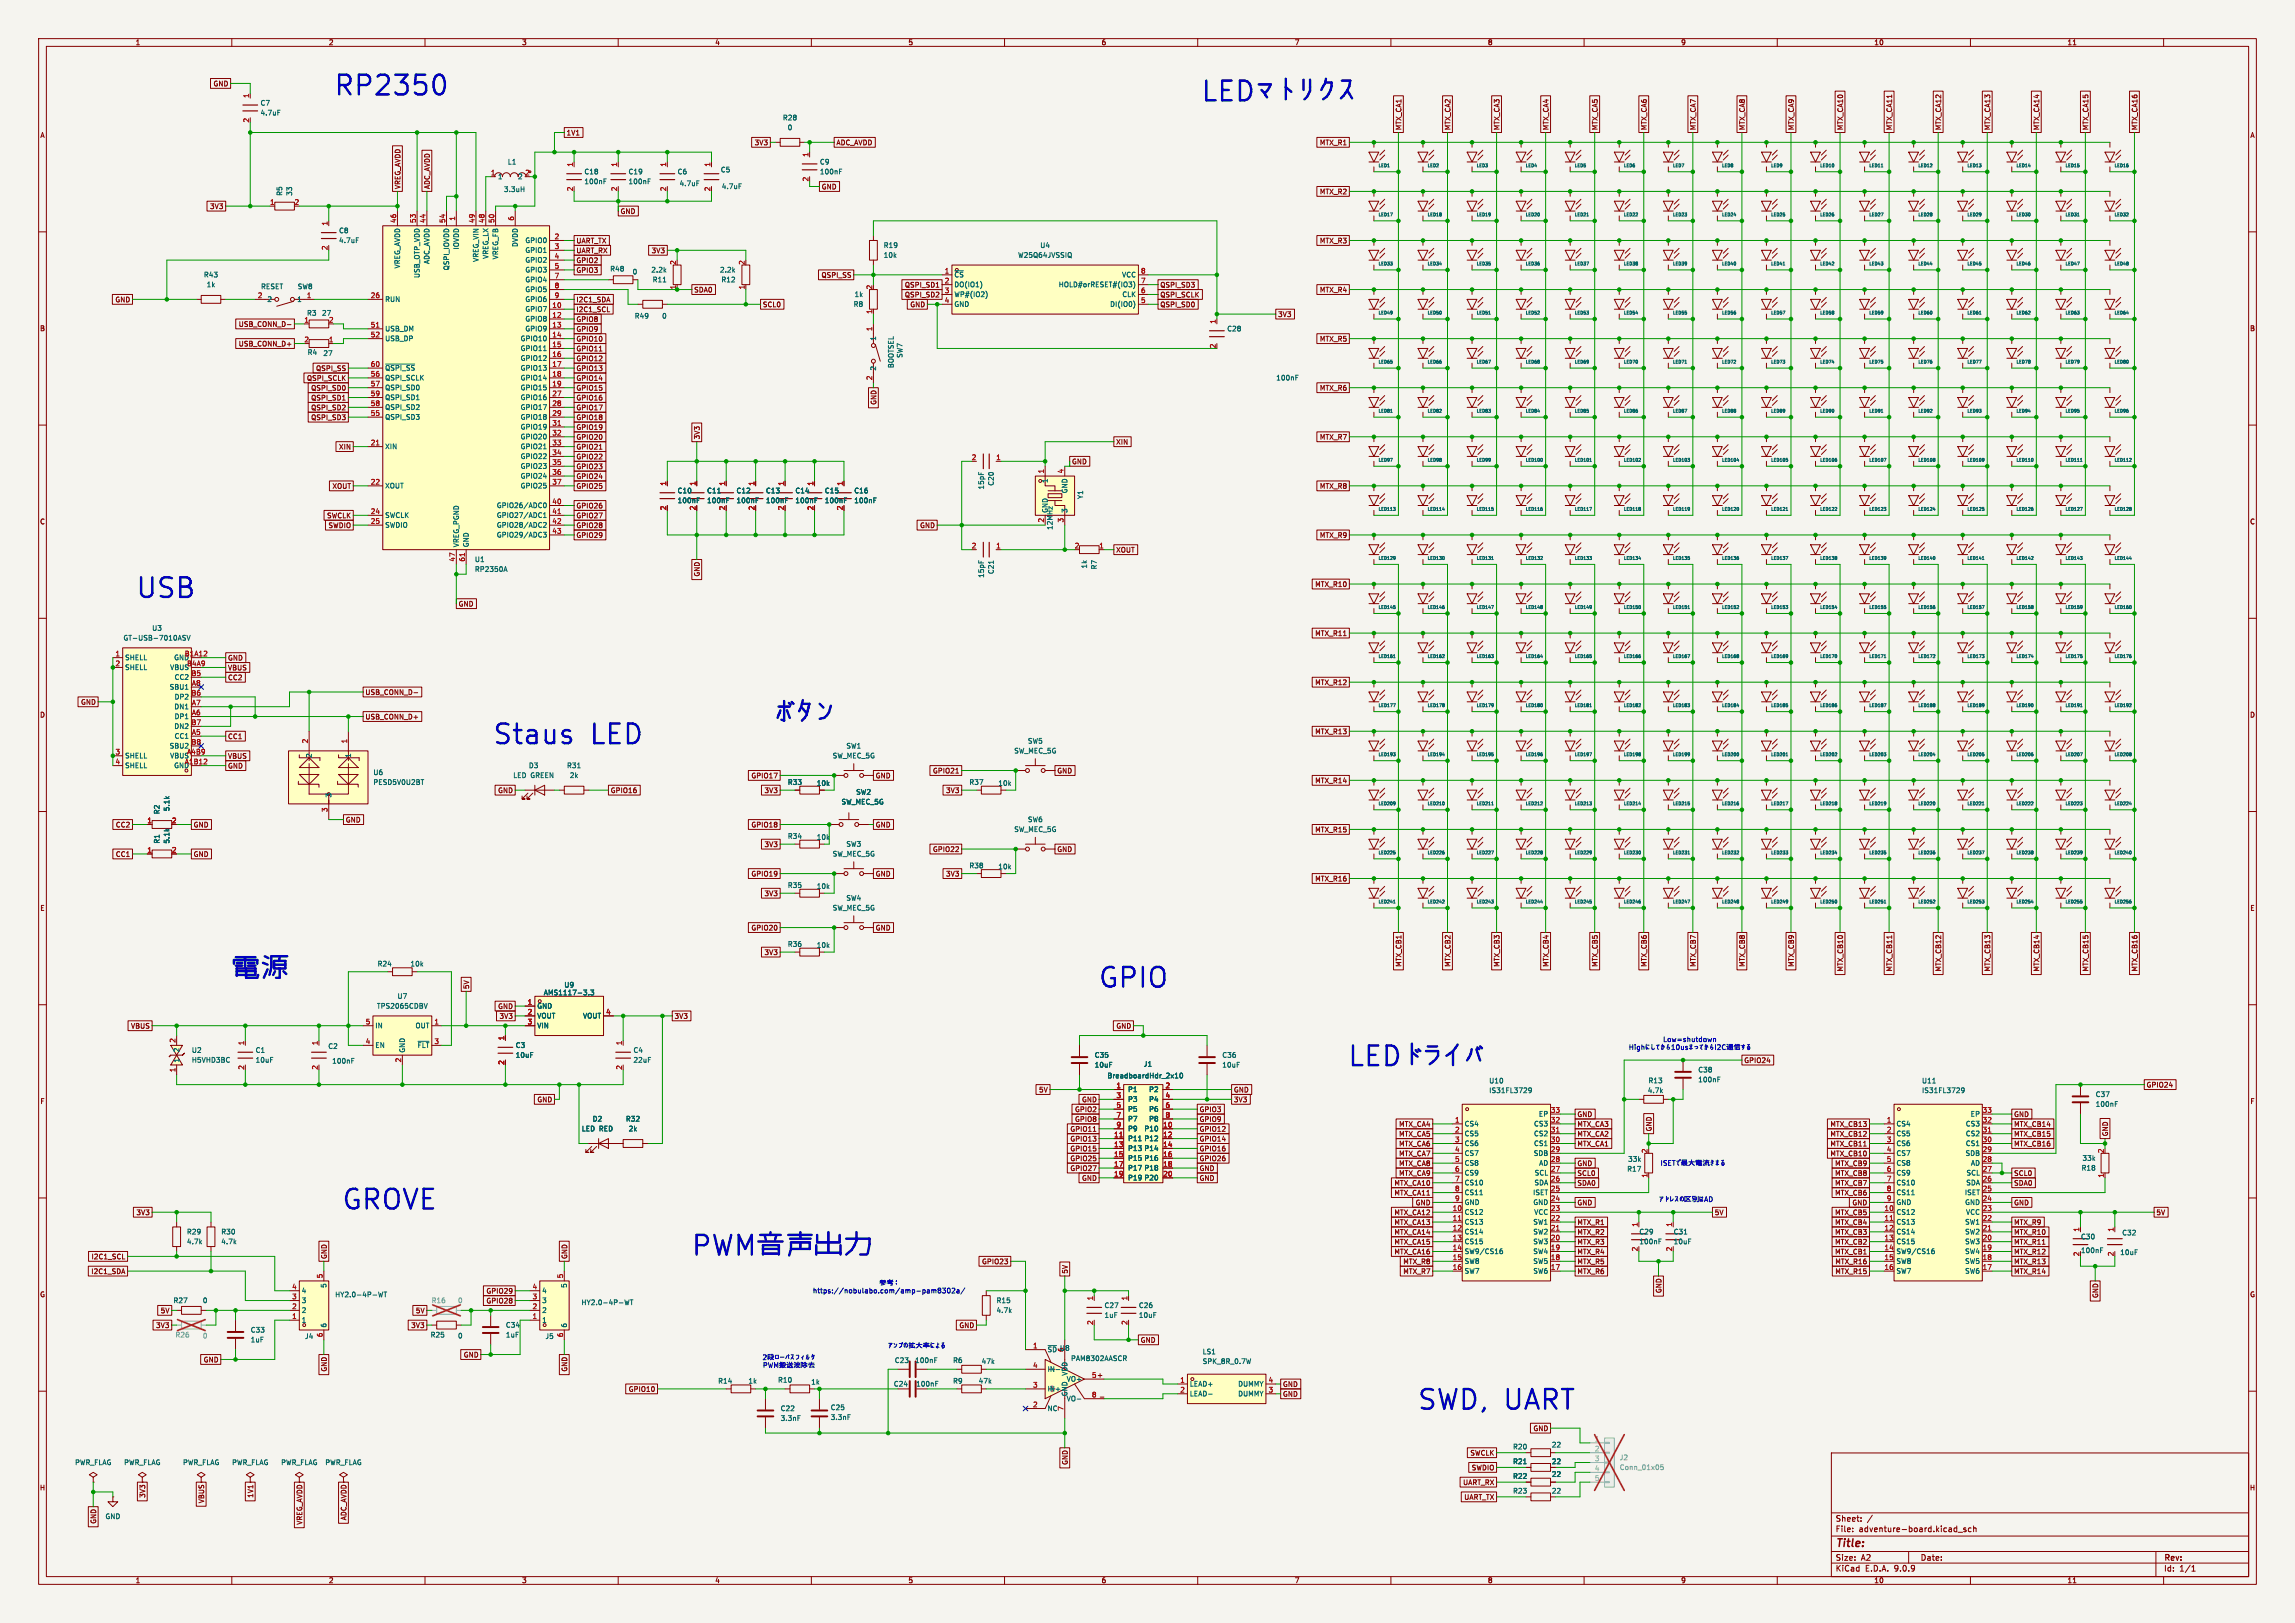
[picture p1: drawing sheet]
<svg xmlns="http://www.w3.org/2000/svg" width="594mm" height="420mm" viewBox="0 0 594 420" stroke-linecap="round" stroke-linejoin="round" font-family="sans-serif">
<defs><g id="words">
<g font-size="7.1" fill="#0000c2">
<text x="86.1" y="25.6">RP2350</text>
<text x="34.9" y="155.6">USB</text>
<text x="199.9" y="187.9">þÿ0Ü0¿0ó</text>
<text x="127.3" y="193.5">Staus</text>
<text x="153.1" y="193.5">LED</text>
<text x="59.6" y="254.2">þÿ–ûn•</text>
<text x="284" y="256.5">GPIO</text>
<text x="88.2" y="313.9">GROVE</text>
<text x="366.6" y="365.7">SWD, UART</text>
</g>
<text font-size="2.8" fill="#840000" x="475" y="400.9">Title:</text>
<g font-size="2.1" fill="#840000">
<text x="475" y="394">Sheet:</text>
<text x="475" y="396.7">File:</text>
<text x="481.1" y="396.7">adventure-board.kicad_sch</text>
<text x="475" y="406.9">KiCad</text>
<text x="475" y="404.1">Size:</text>
<text x="481.7" y="404.1">A2</text>
<text x="482.7" y="406.9">E.D.A.</text>
<text x="490.3" y="406.9">9.0.9</text>
<text x="497" y="404.1">Date:</text>
<text x="560" y="404.3">Rev:</text>
<text x="560" y="406.9">Id:</text>
<text x="564.1" y="406.9">1/1</text>
</g>
<g font-size="1.8" fill="#840000">
<text x="35" y="11.9">1</text>
<text x="85" y="11.9">2</text>
<text x="135" y="11.9">3</text>
<text x="185" y="11.9">4</text>
<text x="235" y="11.9">5</text>
<text x="285" y="11.9">6</text>
<text x="335" y="11.9">7</text>
<text x="385" y="11.9">8</text>
<text x="435" y="11.9">9</text>
<text x="485" y="11.9">10</text>
<text x="535" y="11.9">11</text>
<text x="55.1" y="22.5">GND</text>
<text x="10.3" y="35.9">A</text>
<text x="146.5" y="35.2">1V1</text>
<text x="362.9" y="33.8" transform="rotate(-90 362.9 33.8)">MTX_CA1</text>
<text x="375.6" y="33.8" transform="rotate(-90 375.6 33.8)">MTX_CA2</text>
<text x="388.3" y="33.8" transform="rotate(-90 388.3 33.8)">MTX_CA3</text>
<text x="401" y="33.8" transform="rotate(-90 401 33.8)">MTX_CA4</text>
<text x="413.7" y="33.8" transform="rotate(-90 413.7 33.8)">MTX_CA5</text>
<text x="426.4" y="33.8" transform="rotate(-90 426.4 33.8)">MTX_CA6</text>
<text x="439.1" y="33.8" transform="rotate(-90 439.1 33.8)">MTX_CA7</text>
<text x="451.8" y="33.8" transform="rotate(-90 451.8 33.8)">MTX_CA8</text>
<text x="464.5" y="33.8" transform="rotate(-90 464.5 33.8)">MTX_CA9</text>
<text x="477.2" y="33.8" transform="rotate(-90 477.2 33.8)">MTX_CA10</text>
<text x="489.9" y="33.8" transform="rotate(-90 489.9 33.8)">MTX_CA11</text>
<text x="502.6" y="33.8" transform="rotate(-90 502.6 33.8)">MTX_CA12</text>
<text x="515.3" y="33.8" transform="rotate(-90 515.3 33.8)">MTX_CA13</text>
<text x="528" y="33.8" transform="rotate(-90 528 33.8)">MTX_CA14</text>
<text x="540.7" y="33.8" transform="rotate(-90 540.7 33.8)">MTX_CA15</text>
<text x="553.4" y="33.8" transform="rotate(-90 553.4 33.8)">MTX_CA16</text>
<text x="582.3" y="35.9">A</text>
<text x="195.2" y="37.8">3V3</text>
<text x="216.4" y="37.8">ADC_AVDD</text>
<text x="341.5" y="37.8">MTX_R1</text>
<text x="103.8" y="49.1" transform="rotate(-90 103.8 49.1)">VREG_AVDD</text>
<text x="111.4" y="49.1" transform="rotate(-90 111.4 49.1)">ADC_AVDD</text>
<text x="212.6" y="49.2">GND</text>
<text x="341.5" y="50.5">MTX_R2</text>
<text x="54.2" y="54.3">3V3</text>
<text x="160.5" y="55.6">GND</text>
<text x="149.1" y="65.7">UART_RX</text>
<text x="149.1" y="63.2">UART_TX</text>
<text x="168.5" y="65.7">3V3</text>
<text x="341.5" y="63.2">MTX_R3</text>
<text x="149.1" y="68.3">GPIO2</text>
<text x="149.1" y="70.8">GPIO3</text>
<text x="179.5" y="75.9">SDA0</text>
<text x="212.5" y="72.1">QSPI_SS</text>
<text x="234.1" y="77.2">QSPI_SD2</text>
<text x="234.1" y="74.6">QSPI_SD1</text>
<text x="300.2" y="74.6">QSPI_SD3</text>
<text x="300.2" y="77.2">QSPI_SCLK</text>
<text x="341.5" y="75.9">MTX_R4</text>
<text x="29.7" y="78.4">GND</text>
<text x="149.1" y="81">I2C1_SCL</text>
<text x="149.1" y="78.4">I2C1_SDA</text>
<text x="149.1" y="83.5">GPIO8</text>
<text x="197.3" y="79.7">SCL0</text>
<text x="235.5" y="79.7">GND</text>
<text x="300.2" y="79.7">QSPI_SD0</text>
<text x="330.7" y="82.2">3V3</text>
<text x="10.3" y="85.9">B</text>
<text x="61.7" y="84.8">USB_CONN_D-</text>
<text x="61.7" y="89.9">USB_CONN_D+</text>
<text x="149.1" y="88.6">GPIO10</text>
<text x="149.1" y="86">GPIO9</text>
<text x="341.5" y="88.6">MTX_R5</text>
<text x="582.3" y="85.9">B</text>
<text x="149.1" y="91.1">GPIO11</text>
<text x="149.1" y="93.7">GPIO12</text>
<text x="79.3" y="98.7">QSPI_SCLK</text>
<text x="80.4" y="101.3">QSPI_SD0</text>
<text x="81.7" y="96.2">QSPI_SS</text>
<text x="149.1" y="96.2">GPIO13</text>
<text x="149.1" y="101.3">GPIO15</text>
<text x="149.1" y="98.7">GPIO14</text>
<text x="341.5" y="101.3">MTX_R6</text>
<text x="80.4" y="103.8">QSPI_SD1</text>
<text x="80.4" y="106.4">QSPI_SD2</text>
<text x="149.1" y="106.4">GPIO17</text>
<text x="149.1" y="103.8">GPIO16</text>
<text x="227" y="104.9" transform="rotate(-90 227 104.9)">GND</text>
<text x="80.4" y="108.9">QSPI_SD3</text>
<text x="149.1" y="108.9">GPIO18</text>
<text x="149.1" y="111.4">GPIO19</text>
<text x="149.1" y="114">GPIO20</text>
<text x="181.3" y="113.8" transform="rotate(-90 181.3 113.8)">3V3</text>
<text x="341.5" y="114">MTX_R7</text>
<text x="87.6" y="116.5">XIN</text>
<text x="149.1" y="119.1">GPIO22</text>
<text x="149.1" y="116.5">GPIO21</text>
<text x="288.8" y="115.3">XIN</text>
<text x="149.1" y="121.6">GPIO23</text>
<text x="149.1" y="124.1">GPIO24</text>
<text x="85.9" y="126.7">XOUT</text>
<text x="149.1" y="126.7">GPIO25</text>
<text x="149.1" y="131.8">GPIO26</text>
<text x="341.5" y="126.7">MTX_R8</text>
<text x="10.3" y="135.9">C</text>
<text x="84.5" y="134.3">SWCLK</text>
<text x="84.9" y="136.8">SWDIO</text>
<text x="149.1" y="134.3">GPIO27</text>
<text x="149.1" y="136.8">GPIO28</text>
<text x="238" y="136.8">GND</text>
<text x="582.3" y="135.9">C</text>
<text x="149.1" y="139.4">GPIO29</text>
<text x="288.8" y="143.2">XOUT</text>
<text x="341.5" y="139.4">MTX_R9</text>
<text x="181.3" y="149.3" transform="rotate(-90 181.3 149.3)">GND</text>
<text x="340.3" y="152.1">MTX_R10</text>
<text x="118.6" y="157.2">GND</text>
<text x="340.3" y="164.8">MTX_R11</text>
<text x="58.9" y="171.1">GND</text>
<text x="58.9" y="173.7">VBUS</text>
<text x="58.9" y="176.2">CC2</text>
<text x="340.3" y="177.5">MTX_R12</text>
<text x="10.3" y="185.9">D</text>
<text x="20.8" y="182.6">GND</text>
<text x="94.5" y="180">USB_CONN_D-</text>
<text x="582.3" y="185.9">D</text>
<text x="58.9" y="191.5">CC1</text>
<text x="94.5" y="186.4">USB_CONN_D+</text>
<text x="340.3" y="190.2">MTX_R13</text>
<text x="58.9" y="196.5">VBUS</text>
<text x="58.9" y="199.1">GND</text>
<text x="194.4" y="201.6">GPIO17</text>
<text x="226.5" y="201.6">GND</text>
<text x="241.3" y="200.3">GPIO21</text>
<text x="273.5" y="200.3">GND</text>
<text x="340.3" y="202.9">MTX_R14</text>
<text x="128.8" y="205.4">GND</text>
<text x="158" y="205.4">GPIO16</text>
<text x="197.7" y="205.4">3V3</text>
<text x="244.7" y="205.4">3V3</text>
<text x="29.9" y="214.3">CC2</text>
<text x="50" y="214.3">GND</text>
<text x="89.4" y="213">GND</text>
<text x="194.4" y="214.3">GPIO18</text>
<text x="226.5" y="214.3">GND</text>
<text x="340.3" y="215.6">MTX_R15</text>
<text x="29.9" y="221.9">CC1</text>
<text x="50" y="221.9">GND</text>
<text x="197.7" y="219.4">3V3</text>
<text x="241.3" y="220.7">GPIO22</text>
<text x="273.5" y="220.7">GND</text>
<text x="194.4" y="227">GPIO19</text>
<text x="226.5" y="227">GND</text>
<text x="244.7" y="227">3V3</text>
<text x="197.7" y="232.1">3V3</text>
<text x="340.3" y="228.3">MTX_R16</text>
<text x="10.3" y="235.9">E</text>
<text x="582.3" y="235.9">E</text>
<text x="194.4" y="241">GPIO20</text>
<text x="226.5" y="241">GND</text>
<text x="197.7" y="247.3">3V3</text>
<text x="362.9" y="250.3" transform="rotate(-90 362.9 250.3)">MTX_CB1</text>
<text x="375.6" y="250.3" transform="rotate(-90 375.6 250.3)">MTX_CB2</text>
<text x="388.3" y="250.3" transform="rotate(-90 388.3 250.3)">MTX_CB3</text>
<text x="401" y="250.3" transform="rotate(-90 401 250.3)">MTX_CB4</text>
<text x="413.7" y="250.3" transform="rotate(-90 413.7 250.3)">MTX_CB5</text>
<text x="426.4" y="250.3" transform="rotate(-90 426.4 250.3)">MTX_CB6</text>
<text x="439.1" y="250.3" transform="rotate(-90 439.1 250.3)">MTX_CB7</text>
<text x="451.8" y="250.3" transform="rotate(-90 451.8 250.3)">MTX_CB8</text>
<text x="464.5" y="250.3" transform="rotate(-90 464.5 250.3)">MTX_CB9</text>
<text x="477.2" y="251.5" transform="rotate(-90 477.2 251.5)">MTX_CB10</text>
<text x="489.9" y="251.5" transform="rotate(-90 489.9 251.5)">MTX_CB11</text>
<text x="502.6" y="251.5" transform="rotate(-90 502.6 251.5)">MTX_CB12</text>
<text x="515.3" y="251.5" transform="rotate(-90 515.3 251.5)">MTX_CB13</text>
<text x="528" y="251.5" transform="rotate(-90 528 251.5)">MTX_CB14</text>
<text x="540.7" y="251.5" transform="rotate(-90 540.7 251.5)">MTX_CB15</text>
<text x="553.4" y="251.5" transform="rotate(-90 553.4 251.5)">MTX_CB16</text>
<text x="121.6" y="256.1" transform="rotate(-90 121.6 256.1)">5V</text>
<text x="128.8" y="261.3">GND</text>
<text x="129.2" y="263.8">3V3</text>
<text x="174.5" y="263.8">3V3</text>
<text x="33.8" y="266.4">VBUS</text>
<text x="288.8" y="266.4">GND</text>
<text x="451.3" y="275.3">GPIO24</text>
<text x="555.5" y="281.6">GPIO24</text>
<text x="10.3" y="285.9">F</text>
<text x="139" y="285.4">GND</text>
<text x="268.8" y="282.9">5V</text>
<text x="278.1" y="288">GPIO2</text>
<text x="279.9" y="285.4">GND</text>
<text x="310.4" y="288">GPIO3</text>
<text x="319.2" y="282.9">GND</text>
<text x="319.2" y="285.4">3V3</text>
<text x="582.3" y="285.9">F</text>
<text x="276.9" y="293.1">GPIO11</text>
<text x="278.1" y="290.5">GPIO8</text>
<text x="310.4" y="293.1">GPIO12</text>
<text x="310.4" y="290.5">GPIO9</text>
<text x="362" y="291.8">MTX_CA4</text>
<text x="408.1" y="291.8">MTX_CA3</text>
<text x="408.1" y="289.2">GND</text>
<text x="427.7" y="292.9" transform="rotate(-90 427.7 292.9)">GND</text>
<text x="473.6" y="291.8">MTX_CB13</text>
<text x="521.2" y="291.8">MTX_CB14</text>
<text x="521.2" y="289.2">GND</text>
<text x="276.9" y="295.6">GPIO13</text>
<text x="276.9" y="298.1">GPIO15</text>
<text x="310.4" y="295.6">GPIO14</text>
<text x="310.4" y="298.1">GPIO16</text>
<text x="362" y="296.9">MTX_CA6</text>
<text x="362" y="294.3">MTX_CA5</text>
<text x="362" y="299.4">MTX_CA7</text>
<text x="408.1" y="294.3">MTX_CA2</text>
<text x="408.1" y="296.9">MTX_CA1</text>
<text x="473.6" y="294.3">MTX_CB12</text>
<text x="473.6" y="299.4">MTX_CB10</text>
<text x="473.6" y="296.9">MTX_CB11</text>
<text x="521.2" y="296.9">MTX_CB16</text>
<text x="521.2" y="294.3">MTX_CB15</text>
<text x="545.8" y="294.2" transform="rotate(-90 545.8 294.2)">GND</text>
<text x="276.9" y="303.2">GPIO27</text>
<text x="276.9" y="300.7">GPIO25</text>
<text x="279.9" y="305.8">GND</text>
<text x="310.4" y="305.8">GND</text>
<text x="310.4" y="300.7">GPIO26</text>
<text x="310.4" y="303.2">GND</text>
<text x="362" y="304.5">MTX_CA9</text>
<text x="362" y="301.9">MTX_CA8</text>
<text x="408.1" y="304.5">SCL0</text>
<text x="408.1" y="301.9">GND</text>
<text x="474.8" y="304.5">MTX_CB8</text>
<text x="474.8" y="301.9">MTX_CB9</text>
<text x="521.2" y="304.5">SCL0</text>
<text x="360.8" y="307">MTX_CA10</text>
<text x="360.8" y="309.6">MTX_CA11</text>
<text x="408.1" y="307">SDA0</text>
<text x="474.8" y="307">MTX_CB7</text>
<text x="474.8" y="309.6">MTX_CB6</text>
<text x="521.2" y="307">SDA0</text>
<text x="35.2" y="314.6">3V3</text>
<text x="360.8" y="317.2">MTX_CA13</text>
<text x="360.8" y="314.6">MTX_CA12</text>
<text x="366.3" y="312.1">GND</text>
<text x="408.1" y="312.1">GND</text>
<text x="408.1" y="317.2">MTX_R1</text>
<text x="443.7" y="314.6">5V</text>
<text x="474.8" y="317.2">MTX_CB4</text>
<text x="474.8" y="314.6">MTX_CB5</text>
<text x="479.3" y="312.1">GND</text>
<text x="521.2" y="317.2">MTX_R9</text>
<text x="521.2" y="312.1">GND</text>
<text x="558" y="314.6">5V</text>
<text x="360.8" y="319.7">MTX_CA14</text>
<text x="360.8" y="322.3">MTX_CA15</text>
<text x="408.1" y="319.7">MTX_R2</text>
<text x="408.1" y="322.3">MTX_R3</text>
<text x="474.8" y="322.3">MTX_CB2</text>
<text x="474.8" y="319.7">MTX_CB3</text>
<text x="521.2" y="319.7">MTX_R10</text>
<text x="521.2" y="322.3">MTX_R11</text>
<text x="23.5" y="329.9">I2C1_SDA</text>
<text x="23.6" y="326.1">I2C1_SCL</text>
<text x="84.8" y="325.9" transform="rotate(-90 84.8 325.9)">GND</text>
<text x="147" y="325.9" transform="rotate(-90 147 325.9)">GND</text>
<text x="254" y="327.3">GPIO23</text>
<text x="276.5" y="329.7" transform="rotate(-90 276.5 329.7)">5V</text>
<text x="360.8" y="324.8">MTX_CA16</text>
<text x="363.1" y="327.3">MTX_R8</text>
<text x="363.1" y="329.9">MTX_R7</text>
<text x="408.1" y="324.8">MTX_R4</text>
<text x="408.1" y="327.3">MTX_R5</text>
<text x="408.1" y="329.9">MTX_R6</text>
<text x="474.8" y="324.8">MTX_CB1</text>
<text x="474.9" y="329.9">MTX_R15</text>
<text x="474.9" y="327.3">MTX_R16</text>
<text x="521.2" y="327.3">MTX_R13</text>
<text x="521.2" y="324.8">MTX_R12</text>
<text x="521.2" y="329.9">MTX_R14</text>
<text x="10.3" y="335.9">G</text>
<text x="125.8" y="335">GPIO29</text>
<text x="430.2" y="334.8" transform="rotate(-90 430.2 334.8)">GND</text>
<text x="582.3" y="335.9">G</text>
<text x="41.5" y="340">5V</text>
<text x="107.5" y="340">5V</text>
<text x="125.8" y="337.5">GPIO28</text>
<text x="543.2" y="336" transform="rotate(-90 543.2 336)">GND</text>
<text x="40.3" y="343.9">3V3</text>
<text x="106.3" y="343.9">3V3</text>
<text x="248.2" y="343.9">GND</text>
<text x="295.1" y="347.7">GND</text>
<text x="52.6" y="352.7">GND</text>
<text x="119.9" y="351.5">GND</text>
<text x="84.8" y="355.1" transform="rotate(-90 84.8 355.1)">GND</text>
<text x="147" y="355.1" transform="rotate(-90 147 355.1)">GND</text>
<text x="331.9" y="359.1">GND</text>
<text x="162.6" y="360.4">GPIO10</text>
<text x="331.9" y="361.6">GND</text>
<text x="396.8" y="370.5">GND</text>
<text x="380.4" y="376.9">SWCLK</text>
<text x="276.5" y="379.2" transform="rotate(-90 276.5 379.2)">GND</text>
<text x="380.8" y="380.7">SWDIO</text>
<text x="10.2" y="385.9">H</text>
<text x="37.8" y="387.7" transform="rotate(-90 37.8 387.7)">3V3</text>
<text x="53" y="389.1" transform="rotate(-90 53 389.1)">VBUS</text>
<text x="65.7" y="387.7" transform="rotate(-90 65.7 387.7)">1V1</text>
<text x="378.6" y="384.5">UART_RX</text>
<text x="378.9" y="388.3">UART_TX</text>
<text x="582.2" y="385.9">H</text>
<text x="25.1" y="394.4" transform="rotate(-90 25.1 394.4)">GND</text>
<text x="78.4" y="394.7" transform="rotate(-90 78.4 394.7)">VREG_AVDD</text>
<text x="89.9" y="393.5" transform="rotate(-90 89.9 393.5)">ADC_AVDD</text>
<text x="35" y="409.9">1</text>
<text x="85" y="409.9">2</text>
<text x="135" y="409.9">3</text>
<text x="185" y="409.9">4</text>
<text x="235" y="409.9">5</text>
<text x="285" y="409.9">6</text>
<text x="335" y="409.9">7</text>
<text x="385" y="409.9">8</text>
<text x="435" y="409.9">9</text>
<text x="485" y="409.9">10</text>
<text x="535" y="409.9">11</text>
</g>
<g font-size="1.8" fill="#a90000">
<text x="64.5" y="25.5" transform="rotate(-90 64.5 25.5)">1</text>
<text x="64.5" y="31.8" transform="rotate(-90 64.5 31.8)">2</text>
<text x="209.3" y="40.7" transform="rotate(-90 209.3 40.7)">1</text>
<text x="126.9" y="45.5">1</text>
<text x="135.8" y="45.5">2</text>
<text x="148.3" y="43.3" transform="rotate(-90 148.3 43.3)">1</text>
<text x="159.8" y="43.3" transform="rotate(-90 159.8 43.3)">1</text>
<text x="172.5" y="43.3" transform="rotate(-90 172.5 43.3)">1</text>
<text x="183.9" y="43.3" transform="rotate(-90 183.9 43.3)">1</text>
<text x="209.3" y="47.1" transform="rotate(-90 209.3 47.1)">2</text>
<text x="69.8" y="53.1">1</text>
<text x="76.1" y="53.1">2</text>
<text x="148.3" y="49.6" transform="rotate(-90 148.3 49.6)">2</text>
<text x="159.8" y="49.6" transform="rotate(-90 159.8 49.6)">2</text>
<text x="172.5" y="49.6" transform="rotate(-90 172.5 49.6)">2</text>
<text x="183.9" y="49.6" transform="rotate(-90 183.9 49.6)">2</text>
<text x="84.8" y="58.5" transform="rotate(-90 84.8 58.5)">1</text>
<text x="102.6" y="57.8" transform="rotate(-90 102.6 57.8)">46</text>
<text x="107.7" y="57.8" transform="rotate(-90 107.7 57.8)">53</text>
<text x="110.2" y="57.8" transform="rotate(-90 110.2 57.8)">44</text>
<text x="115.3" y="57.8" transform="rotate(-90 115.3 57.8)">54</text>
<text x="117.9" y="57.2" transform="rotate(-90 117.9 57.2)">1</text>
<text x="122.9" y="57.8" transform="rotate(-90 122.9 57.8)">49</text>
<text x="125.5" y="57.8" transform="rotate(-90 125.5 57.8)">48</text>
<text x="128" y="57.8" transform="rotate(-90 128 57.8)">50</text>
<text x="133.1" y="57.2" transform="rotate(-90 133.1 57.2)">6</text>
<text x="84.8" y="64.8" transform="rotate(-90 84.8 64.8)">2</text>
<text x="143.4" y="62">2</text>
<text x="143.4" y="64.5">3</text>
<text x="143.4" y="67.1">4</text>
<text x="143.4" y="69.6">5</text>
<text x="175" y="68.7" transform="rotate(-90 175 68.7)">2</text>
<text x="192.8" y="68.7" transform="rotate(-90 192.8 68.7)">2</text>
<text x="244.4" y="70.9">1</text>
<text x="295.2" y="70.9">8</text>
<text x="66.6" y="77.2">2</text>
<text x="79.3" y="77.2">1</text>
<text x="95.8" y="77.2">26</text>
<text x="143.4" y="72.1">7</text>
<text x="143.4" y="74.7">8</text>
<text x="143.4" y="77.2">9</text>
<text x="175" y="75" transform="rotate(-90 175 75)">1</text>
<text x="192.8" y="75" transform="rotate(-90 192.8 75)">1</text>
<text x="225.8" y="75" transform="rotate(-90 225.8 75)">2</text>
<text x="244.4" y="73.4">2</text>
<text x="244.4" y="75.9">3</text>
<text x="295.2" y="73.4">7</text>
<text x="295.2" y="75.9">6</text>
<text x="78.7" y="83.6">1</text>
<text x="85" y="83.6">2</text>
<text x="142.8" y="79.8">10</text>
<text x="142.8" y="82.3">12</text>
<text x="225.8" y="81.4" transform="rotate(-90 225.8 81.4)">1</text>
<text x="244.4" y="78.5">4</text>
<text x="295.2" y="78.5">5</text>
<text x="314.7" y="83.9" transform="rotate(-90 314.7 83.9)">1</text>
<text x="78.7" y="88.6">2</text>
<text x="85" y="88.6">1</text>
<text x="95.8" y="84.8">51</text>
<text x="95.8" y="87.4">52</text>
<text x="142.8" y="84.8">13</text>
<text x="142.8" y="87.4">14</text>
<text x="142.8" y="89.9">15</text>
<text x="225.8" y="85.8" transform="rotate(-90 225.8 85.8)">1</text>
<text x="95.8" y="95">60</text>
<text x="142.8" y="92.5">16</text>
<text x="142.8" y="95">17</text>
<text x="314.7" y="90.2" transform="rotate(-90 314.7 90.2)">2</text>
<text x="95.8" y="97.5">56</text>
<text x="95.8" y="100.1">57</text>
<text x="142.8" y="97.5">18</text>
<text x="142.8" y="100.1">19</text>
<text x="225.8" y="98.5" transform="rotate(-90 225.8 98.5)">2</text>
<text x="95.8" y="102.6">59</text>
<text x="95.8" y="105.2">58</text>
<text x="95.8" y="107.7">55</text>
<text x="142.8" y="102.6">27</text>
<text x="142.8" y="105.2">28</text>
<text x="142.8" y="107.7">29</text>
<text x="142.8" y="110.2">31</text>
<text x="142.8" y="112.8">32</text>
<text x="95.8" y="115.3">21</text>
<text x="142.8" y="115.3">33</text>
<text x="142.8" y="117.9">34</text>
<text x="251.4" y="119.1">2</text>
<text x="257.7" y="119.1">1</text>
<text x="95.8" y="125.5">22</text>
<text x="142.8" y="120.4">35</text>
<text x="142.8" y="122.9">36</text>
<text x="142.8" y="125.5">37</text>
<text x="172.5" y="125.8" transform="rotate(-90 172.5 125.8)">1</text>
<text x="180.1" y="125.8" transform="rotate(-90 180.1 125.8)">1</text>
<text x="187.7" y="125.8" transform="rotate(-90 187.7 125.8)">1</text>
<text x="195.3" y="125.8" transform="rotate(-90 195.3 125.8)">1</text>
<text x="202.9" y="125.8" transform="rotate(-90 202.9 125.8)">1</text>
<text x="210.6" y="125.8" transform="rotate(-90 210.6 125.8)">1</text>
<text x="218.2" y="125.8" transform="rotate(-90 218.2 125.8)">1</text>
<text x="270.3" y="122.6" transform="rotate(-90 270.3 122.6)">1</text>
<text x="275.3" y="122.6" transform="rotate(-90 275.3 122.6)">4</text>
<text x="142.8" y="130.6">40</text>
<text x="95.8" y="133.1">24</text>
<text x="95.8" y="135.6">25</text>
<text x="142.8" y="133.1">41</text>
<text x="142.8" y="135.6">42</text>
<text x="172.5" y="132.2" transform="rotate(-90 172.5 132.2)">2</text>
<text x="180.1" y="132.2" transform="rotate(-90 180.1 132.2)">2</text>
<text x="187.7" y="132.2" transform="rotate(-90 187.7 132.2)">2</text>
<text x="195.3" y="132.2" transform="rotate(-90 195.3 132.2)">2</text>
<text x="202.9" y="132.2" transform="rotate(-90 202.9 132.2)">2</text>
<text x="210.6" y="132.2" transform="rotate(-90 210.6 132.2)">2</text>
<text x="218.2" y="132.2" transform="rotate(-90 218.2 132.2)">2</text>
<text x="270.3" y="135.3" transform="rotate(-90 270.3 135.3)">2</text>
<text x="275.3" y="135.3" transform="rotate(-90 275.3 135.3)">3</text>
<text x="142.8" y="138.2">43</text>
<text x="251.4" y="142">2</text>
<text x="257.7" y="142">1</text>
<text x="278.1" y="142">2</text>
<text x="284.4" y="142">1</text>
<text x="117.9" y="145.5" transform="rotate(-90 117.9 145.5)">47</text>
<text x="120.4" y="145.5" transform="rotate(-90 120.4 145.5)">61</text>
<text x="29.8" y="172.5">2</text>
<text x="29.8" y="169.9">1</text>
<text x="44.9" y="171">GND</text>
<text x="47.7" y="169.9">B1A12</text>
<text x="48.3" y="172.5">B4A9</text>
<text x="49.5" y="175">B5</text>
<text x="49.5" y="177.5">A8</text>
<text x="49.5" y="180.1">B6</text>
<text x="49.5" y="185.2">A6</text>
<text x="49.5" y="182.6">A7</text>
<text x="49.5" y="187.7">B7</text>
<text x="49.5" y="190.2">A5</text>
<text x="29.8" y="197.9">4</text>
<text x="29.8" y="195.3">3</text>
<text x="47.7" y="197.9">A1B12</text>
<text x="49.5" y="192.8">B8</text>
<text x="79.8" y="192.5" transform="rotate(-90 79.8 192.5)">2</text>
<text x="89.9" y="192.5" transform="rotate(-90 89.9 192.5)">1</text>
<text x="44.9" y="199">GND</text>
<text x="38" y="213.1">1</text>
<text x="44.4" y="213.1">2</text>
<text x="84.8" y="210.3" transform="rotate(-90 84.8 210.3)">3</text>
<text x="38" y="220.7">1</text>
<text x="44.4" y="220.7">2</text>
<text x="136.5" y="260.1">1</text>
<text x="136.5" y="262.6">2</text>
<text x="156.8" y="262.6">4</text>
<text x="45.5" y="269.9" transform="rotate(-90 45.5 269.9)">2</text>
<text x="94.5" y="265.2">5</text>
<text x="112.3" y="265.2">1</text>
<text x="130.6" y="269.3" transform="rotate(-90 130.6 269.3)">1</text>
<text x="136.5" y="265.2">3</text>
<text x="63.2" y="270.6" transform="rotate(-90 63.2 270.6)">1</text>
<text x="82.3" y="270.6" transform="rotate(-90 82.3 270.6)">1</text>
<text x="94.5" y="270.3">4</text>
<text x="103.9" y="275" transform="rotate(-90 103.9 275)">2</text>
<text x="112.3" y="270.3">3</text>
<text x="130.6" y="275.7" transform="rotate(-90 130.6 275.7)">2</text>
<text x="161" y="270.6" transform="rotate(-90 161 270.6)">1</text>
<text x="45.5" y="277.6" transform="rotate(-90 45.5 277.6)">1</text>
<text x="63.2" y="276.9" transform="rotate(-90 63.2 276.9)">2</text>
<text x="82.3" y="276.9" transform="rotate(-90 82.3 276.9)">2</text>
<text x="161" y="276.9" transform="rotate(-90 161 276.9)">2</text>
<text x="288.9" y="281.7">1</text>
<text x="301.6" y="281.7">2</text>
<text x="288.9" y="284.2">3</text>
<text x="288.9" y="286.8">5</text>
<text x="301.6" y="284.2">4</text>
<text x="301.6" y="286.8">6</text>
<text x="288.9" y="289.3">7</text>
<text x="288.9" y="291.8">9</text>
<text x="300.9" y="291.8">10</text>
<text x="301.6" y="289.3">8</text>
<text x="376.5" y="290.6">1</text>
<text x="376.5" y="293.1">2</text>
<text x="401.3" y="288">33</text>
<text x="401.3" y="290.6">32</text>
<text x="401.3" y="293.1">31</text>
<text x="488.2" y="290.6">1</text>
<text x="488.2" y="293.1">2</text>
<text x="513" y="288">33</text>
<text x="513" y="290.6">32</text>
<text x="513" y="293.1">31</text>
<text x="288.2" y="294.4">11</text>
<text x="288.2" y="296.9">13</text>
<text x="288.2" y="299.5">15</text>
<text x="300.9" y="294.4">12</text>
<text x="300.9" y="296.9">14</text>
<text x="300.9" y="299.5">16</text>
<text x="376.5" y="295.7">3</text>
<text x="376.5" y="298.2">4</text>
<text x="401.3" y="295.7">30</text>
<text x="401.3" y="298.2">29</text>
<text x="426.5" y="298.5" transform="rotate(-90 426.5 298.5)">2</text>
<text x="488.2" y="295.7">3</text>
<text x="488.2" y="298.2">4</text>
<text x="513" y="295.7">30</text>
<text x="513" y="298.2">29</text>
<text x="544.6" y="298.5" transform="rotate(-90 544.6 298.5)">2</text>
<text x="288.2" y="302">17</text>
<text x="288.2" y="304.5">19</text>
<text x="300.9" y="302">18</text>
<text x="300.9" y="304.5">20</text>
<text x="376.5" y="300.7">5</text>
<text x="376.5" y="303.3">6</text>
<text x="376.5" y="305.8">7</text>
<text x="401.3" y="300.7">28</text>
<text x="401.3" y="303.3">27</text>
<text x="401.3" y="305.8">26</text>
<text x="426.5" y="304.9" transform="rotate(-90 426.5 304.9)">1</text>
<text x="488.2" y="300.7">5</text>
<text x="488.2" y="303.3">6</text>
<text x="488.2" y="305.8">7</text>
<text x="513" y="300.7">28</text>
<text x="513" y="303.3">27</text>
<text x="513" y="305.8">26</text>
<text x="544.6" y="304.9" transform="rotate(-90 544.6 304.9)">1</text>
<text x="376.5" y="308.4">8</text>
<text x="376.5" y="310.9">9</text>
<text x="401.3" y="308.4">25</text>
<text x="401.3" y="310.9">24</text>
<text x="488.2" y="308.4">8</text>
<text x="488.2" y="310.9">9</text>
<text x="513" y="308.4">25</text>
<text x="513" y="310.9">24</text>
<text x="375.9" y="313.4">10</text>
<text x="375.9" y="316">11</text>
<text x="401.3" y="313.4">23</text>
<text x="401.3" y="316">22</text>
<text x="423.9" y="317.6" transform="rotate(-90 423.9 317.6)">1</text>
<text x="432.8" y="317.6" transform="rotate(-90 432.8 317.6)">1</text>
<text x="487.6" y="313.4">10</text>
<text x="487.6" y="316">11</text>
<text x="513" y="313.4">23</text>
<text x="513" y="316">22</text>
<text x="375.9" y="318.5">12</text>
<text x="375.9" y="321.1">13</text>
<text x="375.9" y="323.6">14</text>
<text x="401.3" y="318.5">21</text>
<text x="401.3" y="321.1">20</text>
<text x="401.3" y="323.6">19</text>
<text x="423.9" y="323.9" transform="rotate(-90 423.9 323.9)">2</text>
<text x="432.8" y="323.9" transform="rotate(-90 432.8 323.9)">2</text>
<text x="487.6" y="318.5">12</text>
<text x="487.6" y="321.1">13</text>
<text x="487.6" y="323.6">14</text>
<text x="513" y="318.5">21</text>
<text x="513" y="321.1">20</text>
<text x="513" y="323.6">19</text>
<text x="538.2" y="318.8" transform="rotate(-90 538.2 318.8)">1</text>
<text x="547.1" y="318.8" transform="rotate(-90 547.1 318.8)">1</text>
<text x="375.9" y="326.1">15</text>
<text x="375.9" y="328.7">16</text>
<text x="401.3" y="326.1">18</text>
<text x="401.3" y="328.7">17</text>
<text x="487.6" y="326.1">15</text>
<text x="487.6" y="328.7">16</text>
<text x="513" y="326.1">18</text>
<text x="513" y="328.7">17</text>
<text x="538.2" y="325.2" transform="rotate(-90 538.2 325.2)">2</text>
<text x="547.1" y="325.2" transform="rotate(-90 547.1 325.2)">2</text>
<text x="75.5" y="333.8">4</text>
<text x="83.6" y="330.9" transform="rotate(-90 83.6 330.9)">5</text>
<text x="137.7" y="333.8">4</text>
<text x="145.8" y="330.9" transform="rotate(-90 145.8 330.9)">5</text>
<text x="75.5" y="341.4">1</text>
<text x="75.5" y="338.8">2</text>
<text x="75.5" y="336.3">3</text>
<text x="137.7" y="341.4">1</text>
<text x="137.7" y="338.8">2</text>
<text x="137.7" y="336.3">3</text>
<text x="283" y="336.6" transform="rotate(-90 283 336.6)">1</text>
<text x="291.8" y="336.6" transform="rotate(-90 291.8 336.6)">1</text>
<text x="83.6" y="346.1" transform="rotate(-90 83.6 346.1)">6</text>
<text x="145.8" y="346.1" transform="rotate(-90 145.8 346.1)">6</text>
<text x="283" y="343" transform="rotate(-90 283 343)">2</text>
<text x="291.8" y="343" transform="rotate(-90 291.8 343)">2</text>
<text x="267.3" y="349">1</text>
<text x="267.3" y="354.1">4</text>
<text x="267.3" y="359.2">3</text>
<text x="282.5" y="356.6">5 +</text>
<text x="305.4" y="357.9">1</text>
<text x="328.2" y="357.9">4</text>
<text x="267.3" y="364.2">2</text>
<text x="275.3" y="365.2" transform="rotate(-90 275.3 365.2)">7</text>
<text x="282.5" y="361.7">8</text>
<text x="305.4" y="360.4">2</text>
<text x="328.2" y="360.4">3</text>
</g>
<g font-size="1.8" fill="#006464">
<text x="67.3" y="27.5">C7</text>
<text x="67.3" y="30.1">4.7uF</text>
<text x="202.5" y="31.3">R28</text>
<text x="203.8" y="33.9">0</text>
<text x="128.8" y="46.6">1</text>
<text x="131.3" y="42.8">L1</text>
<text x="134" y="46.6">2</text>
<text x="151.1" y="47.9">100nF</text>
<text x="151.1" y="45.3">C18</text>
<text x="162.6" y="47.9">100nF</text>
<text x="162.6" y="45.3">C19</text>
<text x="175.3" y="45.3">C6</text>
<text x="186.4" y="44.8">C5</text>
<text x="212.1" y="42.8">C9</text>
<text x="212.1" y="45.3">100nF</text>
<text x="73.3" y="50.8" transform="rotate(-90 73.3 50.8)">R5</text>
<text x="75.8" y="50.8" transform="rotate(-90 75.8 50.8)">33</text>
<text x="130.3" y="49.9">3.3uH</text>
<text x="175.8" y="48.4">4.7uF</text>
<text x="186.7" y="49.1">4.7uF</text>
<text x="87.6" y="60.6">C8</text>
<text x="87.6" y="63.1">4.7uF</text>
<text x="119" y="64.7" transform="rotate(-90 119 64.7)">IOVDD</text>
<text x="134.2" y="64" transform="rotate(-90 134.2 64)">DVDD</text>
<text x="135.8" y="63.1">GPIO0</text>
<text x="135.8" y="65.6">GPIO1</text>
<text x="228.6" y="64.4">R19</text>
<text x="269.1" y="64.4">U4</text>
<text x="52.7" y="72">R43</text>
<text x="103.7" y="69.6" transform="rotate(-90 103.7 69.6)">VREG_AVDD</text>
<text x="111.4" y="68.4" transform="rotate(-90 111.4 68.4)">ADC_AVDD</text>
<text x="116.4" y="70.1" transform="rotate(-90 116.4 70.1)">QSPI_IOVDD</text>
<text x="124.1" y="67.9" transform="rotate(-90 124.1 67.9)">VREG_VIN</text>
<text x="126.6" y="67.1" transform="rotate(-90 126.6 67.1)">VREG_LX</text>
<text x="129.1" y="67.2" transform="rotate(-90 129.1 67.2)">VREG_FB</text>
<text x="135.8" y="68.2">GPIO2</text>
<text x="135.8" y="70.7">GPIO3</text>
<text x="157.8" y="70.5">R48</text>
<text x="163.6" y="71.2">0</text>
<text x="168.5" y="70.7">2.2k</text>
<text x="186.2" y="70.7">2.2k</text>
<text x="228.6" y="66.9">10k</text>
<text x="246.9" y="72">~{CS}</text>
<text x="263.4" y="66.9">W25Q64JVSSIQ</text>
<text x="290.3" y="72">VCC</text>
<text x="53.4" y="74.5">1k</text>
<text x="67.4" y="75">RESET</text>
<text x="76.9" y="75">SW8</text>
<text x="108.8" y="72.1" transform="rotate(-90 108.8 72.1)">USB_OTP_VDD</text>
<text x="135.8" y="73.3">GPIO4</text>
<text x="135.8" y="75.8">GPIO5</text>
<text x="168.8" y="73.3">R11</text>
<text x="186.6" y="73.3">R12</text>
<text x="221.1" y="77.1">1k</text>
<text x="246.9" y="74.5">DO(IO1)</text>
<text x="246.9" y="77.1">WP#(IO2)</text>
<text x="273.9" y="74.5">HOLD#orRESET#(IO3)</text>
<text x="290.4" y="77.1">CLK</text>
<text x="69.1" y="78.3">2</text>
<text x="76.8" y="78.3">1</text>
<text x="79.3" y="81.9">R3</text>
<text x="83.2" y="81.9">27</text>
<text x="99.6" y="78.3">RUN</text>
<text x="135.8" y="78.3">GPIO6</text>
<text x="135.8" y="80.9">GPIO7</text>
<text x="135.8" y="83.4">GPIO8</text>
<text x="164.2" y="82.7">R49</text>
<text x="171.3" y="82.7">0</text>
<text x="220.8" y="79.6">R8</text>
<text x="246.9" y="79.6">GND</text>
<text x="287.2" y="79.6">DI(IO0)</text>
<text x="99.6" y="86">USB_DM</text>
<text x="99.6" y="88.5">USB_DP</text>
<text x="134.6" y="88.5">GPIO10</text>
<text x="135.8" y="86">GPIO9</text>
<text x="226.9" y="88.3" transform="rotate(-90 226.9 88.3)">1</text>
<text x="317.5" y="86">C28</text>
<text x="79.5" y="92">R4</text>
<text x="83.6" y="92.3">27</text>
<text x="134.6" y="91">GPIO11</text>
<text x="134.6" y="93.6">GPIO12</text>
<text x="231.5" y="95.4" transform="rotate(-90 231.5 95.4)">BOOTSEL</text>
<text x="233.8" y="92.7" transform="rotate(-90 233.8 92.7)">SW7</text>
<text x="99.6" y="96.1">~{QSPI_SS}</text>
<text x="99.6" y="98.7">QSPI_SCLK</text>
<text x="99.6" y="101.2">QSPI_SD0</text>
<text x="134.6" y="96.1">GPIO13</text>
<text x="134.6" y="98.7">GPIO14</text>
<text x="134.6" y="101.2">GPIO15</text>
<text x="226.9" y="96" transform="rotate(-90 226.9 96)">2</text>
<text x="330.2" y="98.7">100nF</text>
<text x="99.6" y="103.7">QSPI_SD1</text>
<text x="99.6" y="106.3">QSPI_SD2</text>
<text x="134.6" y="103.7">GPIO16</text>
<text x="134.6" y="106.3">GPIO17</text>
<text x="99.6" y="108.8">QSPI_SD3</text>
<text x="134.6" y="108.8">GPIO18</text>
<text x="134.6" y="111.4">GPIO19</text>
<text x="134.6" y="113.9">GPIO20</text>
<text x="99.6" y="116.4">XIN</text>
<text x="134.6" y="116.4">GPIO21</text>
<text x="134.6" y="119">GPIO22</text>
<text x="134.6" y="121.5">GPIO23</text>
<text x="134.6" y="124.1">GPIO24</text>
<text x="257.4" y="125.8" transform="rotate(-90 257.4 125.8)">C20</text>
<text x="271.4" y="125.1" transform="rotate(-90 271.4 125.1)">1</text>
<text x="99.6" y="126.6">XOUT</text>
<text x="128.5" y="131.7">GPIO26/ADC0</text>
<text x="134.6" y="126.6">GPIO25</text>
<text x="175.3" y="130.4">100nF</text>
<text x="175.3" y="127.9">C10</text>
<text x="182.9" y="130.4">100nF</text>
<text x="182.9" y="127.9">C11</text>
<text x="190.5" y="130.4">100nF</text>
<text x="190.5" y="127.9">C12</text>
<text x="198.1" y="130.4">100nF</text>
<text x="198.1" y="127.9">C13</text>
<text x="205.7" y="130.4">100nF</text>
<text x="205.7" y="127.9">C14</text>
<text x="213.4" y="130.4">100nF</text>
<text x="213.4" y="127.9">C15</text>
<text x="221" y="130.4">100nF</text>
<text x="221" y="127.9">C16</text>
<text x="254.9" y="126.8" transform="rotate(-90 254.9 126.8)">15pF</text>
<text x="276.5" y="127.8" transform="rotate(-90 276.5 127.8)">GND</text>
<text x="280.5" y="129.3" transform="rotate(-90 280.5 129.3)">Y1</text>
<text x="99.6" y="134.2">SWCLK</text>
<text x="99.6" y="136.8">SWDIO</text>
<text x="128.5" y="134.2">GPIO27/ADC1</text>
<text x="128.5" y="136.8">GPIO28/ADC2</text>
<text x="271.4" y="132.8" transform="rotate(-90 271.4 132.8)">GND</text>
<text x="272.6" y="137.3" transform="rotate(-90 272.6 137.3)">12MHz</text>
<text x="276.5" y="132.8" transform="rotate(-90 276.5 132.8)">3</text>
<text x="119" y="141.7" transform="rotate(-90 119 141.7)">VREG_PGND</text>
<text x="121.5" y="141.7" transform="rotate(-90 121.5 141.7)">GND</text>
<text x="128.5" y="139.3">GPIO29/ADC3</text>
<text x="122.8" y="145.6">U1</text>
<text x="122.8" y="148.2">RP2350A</text>
<text x="254.9" y="149.6" transform="rotate(-90 254.9 149.6)">15pF</text>
<text x="257.4" y="148.7" transform="rotate(-90 257.4 148.7)">C21</text>
<text x="281.5" y="147.2" transform="rotate(-90 281.5 147.2)">1k</text>
<text x="284.1" y="147.5" transform="rotate(-90 284.1 147.5)">R7</text>
<text x="31.8" y="166">GT-USB-7010ASV</text>
<text x="39.3" y="163.4">U3</text>
<text x="32.3" y="173.6">SHELL</text>
<text x="32.3" y="171">SHELL</text>
<text x="43.9" y="173.6">VBUS</text>
<text x="43.8" y="178.7">SBU1</text>
<text x="45.1" y="176.1">CC2</text>
<text x="45" y="183.7">DN1</text>
<text x="45.1" y="181.2">DP2</text>
<text x="45" y="188.8">DN2</text>
<text x="45.1" y="191.4">CC1</text>
<text x="45.1" y="186.3">DP1</text>
<text x="32.3" y="196.4">SHELL</text>
<text x="43.8" y="193.9">SBU2</text>
<text x="43.9" y="196.4">VBUS</text>
<text x="48.3" y="195.3">A4B9</text>
<text x="80.9" y="196.2" transform="rotate(-90 80.9 196.2)">2</text>
<text x="91" y="196.2" transform="rotate(-90 91 196.2)">1</text>
<text x="215.4" y="196.4">SW_MEC_5G</text>
<text x="218.9" y="193.9">SW1</text>
<text x="262.4" y="195.2">SW_MEC_5G</text>
<text x="265.9" y="192.6">SW5</text>
<text x="32.3" y="199">SHELL</text>
<text x="96.5" y="203.3">PESD5V0U2BT</text>
<text x="96.5" y="200.8">U6</text>
<text x="132.7" y="201.5">LED GREEN</text>
<text x="136.8" y="199">D3</text>
<text x="146.6" y="199">R31</text>
<text x="147.4" y="201.5">2k</text>
<text x="203.8" y="203.3">R33</text>
<text x="211.3" y="203.6">10k</text>
<text x="250.8" y="203.3">R37</text>
<text x="258.3" y="203.6">10k</text>
<text x="86" y="206.5" transform="rotate(-90 86 206.5)">3</text>
<text x="217.7" y="208.4">SW_MEC_5G</text>
<text x="221.5" y="205.8">SW2</text>
<text x="41.5" y="210.8" transform="rotate(-90 41.5 210.8)">R2</text>
<text x="44" y="210" transform="rotate(-90 44 210)">5.1k</text>
<text x="262.4" y="215.5">SW_MEC_5G</text>
<text x="265.9" y="213">SW6</text>
<text x="41.5" y="218.4" transform="rotate(-90 41.5 218.4)">R1</text>
<text x="44" y="218.4" transform="rotate(-90 44 218.4)">5.1k</text>
<text x="203.8" y="217.3">R34</text>
<text x="211.3" y="217.5">10k</text>
<text x="215.4" y="221.8">SW_MEC_5G</text>
<text x="218.9" y="219.3">SW3</text>
<text x="250.8" y="224.9">R38</text>
<text x="258.3" y="225.1">10k</text>
<text x="203.8" y="230">R35</text>
<text x="211.3" y="230.2">10k</text>
<text x="218.9" y="233.3">SW4</text>
<text x="215.4" y="235.8">SW_MEC_5G</text>
<text x="203.8" y="245.2">R36</text>
<text x="211.3" y="245.5">10k</text>
<text x="97.6" y="250.3">R24</text>
<text x="106.1" y="250.3">10k</text>
<text x="140.6" y="257.8">AMS1117-3.3</text>
<text x="145.9" y="255.8">U9</text>
<text x="97.4" y="261.2">TPS2065CDBV</text>
<text x="102.8" y="258.7">U7</text>
<text x="138.9" y="261.2">GND</text>
<text x="138.9" y="263.8">VOUT</text>
<text x="150.8" y="263.8">VOUT</text>
<text x="97" y="266.3">IN</text>
<text x="107.4" y="266.3">OUT</text>
<text x="138.9" y="266.3">VIN</text>
<text x="46.6" y="275.1" transform="rotate(-90 46.6 275.1)">1</text>
<text x="46.6" y="272.4" transform="rotate(-90 46.6 272.4)">2</text>
<text x="49.5" y="272.6">U2</text>
<text x="49.5" y="275.2">H5VHD3BC</text>
<text x="66" y="272.6">C1</text>
<text x="66" y="275.2">10uF</text>
<text x="84.8" y="271.6">C2</text>
<text x="85.9" y="275.4">100nF</text>
<text x="97" y="271.4">EN</text>
<text x="105" y="272.5" transform="rotate(-90 105 272.5)">GND</text>
<text x="108" y="271.4">~{FLT}</text>
<text x="133.4" y="271.4">C3</text>
<text x="133.4" y="273.9">10uF</text>
<text x="163.8" y="272.6">C4</text>
<text x="163.8" y="275.2">22uF</text>
<text x="283.2" y="273.9">C35</text>
<text x="316.2" y="273.9">C36</text>
<text x="283.2" y="276.5">10uF</text>
<text x="286.5" y="279.2">BreadboardHdr_2x10</text>
<text x="295.9" y="276.2">J1</text>
<text x="316.2" y="276.5">10uF</text>
<text x="385.3" y="280.6">U10</text>
<text x="426.6" y="280.5">R13</text>
<text x="439.4" y="280.3">100nF</text>
<text x="439.4" y="277.7">C38</text>
<text x="497.3" y="280.6">U11</text>
<text x="291.8" y="282.8">P1</text>
<text x="291.8" y="285.3">P3</text>
<text x="291.8" y="287.9">P5</text>
<text x="297.3" y="282.8">P2</text>
<text x="297.3" y="285.3">P4</text>
<text x="297.3" y="287.9">P6</text>
<text x="385.3" y="283.1">IS31FL3729</text>
<text x="426.4" y="283.1">4.7k</text>
<text x="497.3" y="283.1">IS31FL3729</text>
<text x="542.3" y="286.6">100nF</text>
<text x="542.3" y="284.1">C37</text>
<text x="150.5" y="293">LED RED</text>
<text x="153.3" y="290.4">D2</text>
<text x="161.9" y="290.4">R32</text>
<text x="162.6" y="293">2k</text>
<text x="291.8" y="290.4">P7</text>
<text x="291.8" y="293">P9</text>
<text x="296.1" y="293">P10</text>
<text x="297.3" y="290.4">P8</text>
<text x="379" y="291.7">CS4</text>
<text x="396.9" y="291.7">CS3</text>
<text x="398.2" y="289.2">EP</text>
<text x="490.7" y="291.7">CS4</text>
<text x="508.7" y="291.7">CS3</text>
<text x="509.9" y="289.2">EP</text>
<text x="291.8" y="295.5">P11 P12</text>
<text x="291.8" y="298">P13 P14</text>
<text x="379" y="294.2">CS5</text>
<text x="379" y="296.8">CS6</text>
<text x="379" y="299.3">CS7</text>
<text x="396.9" y="299.3">SDB</text>
<text x="396.9" y="294.2">CS2</text>
<text x="396.9" y="296.8">CS1</text>
<text x="490.7" y="294.2">CS5</text>
<text x="490.7" y="296.8">CS6</text>
<text x="490.7" y="299.3">CS7</text>
<text x="508.6" y="299.3">SDB</text>
<text x="508.7" y="294.2">CS2</text>
<text x="508.7" y="296.8">CS1</text>
<text x="291.8" y="300.6">P15 P16</text>
<text x="291.8" y="303.1">P17 P18</text>
<text x="291.8" y="305.7">P19 P20</text>
<text x="379" y="301.9">CS8</text>
<text x="379" y="304.4">CS9</text>
<text x="397.1" y="304.4">SCL</text>
<text x="398.3" y="301.9">AD</text>
<text x="421" y="303.4">R17</text>
<text x="421.3" y="300.8">33k</text>
<text x="490.7" y="301.9">CS8</text>
<text x="490.7" y="304.4">CS9</text>
<text x="508.9" y="304.4">SCL</text>
<text x="510" y="301.9">AD</text>
<text x="538.6" y="303.1">R18</text>
<text x="538.9" y="300.6">33k</text>
<text x="379" y="306.9">CS10</text>
<text x="379" y="309.5">CS11</text>
<text x="396.7" y="309.5">ISET</text>
<text x="397" y="306.9">SDA</text>
<text x="490.7" y="306.9">CS10</text>
<text x="490.7" y="309.5">CS11</text>
<text x="508.4" y="309.5">ISET</text>
<text x="508.8" y="306.9">SDA</text>
<text x="379" y="312">GND</text>
<text x="379" y="314.6">CS12</text>
<text x="379" y="317.1">CS13</text>
<text x="396.7" y="312">GND</text>
<text x="396.7" y="317.1">SW1</text>
<text x="397" y="314.6">VCC</text>
<text x="490.7" y="312">GND</text>
<text x="490.7" y="314.6">CS12</text>
<text x="490.7" y="317.1">CS13</text>
<text x="508.5" y="312">GND</text>
<text x="508.5" y="317.1">SW1</text>
<text x="508.7" y="314.6">VCC</text>
<text x="48.3" y="322.2">4.7k</text>
<text x="48.3" y="319.6">R29</text>
<text x="57.2" y="322.2">4.7k</text>
<text x="57.2" y="319.6">R30</text>
<text x="379" y="319.6">CS14</text>
<text x="379" y="322.2">CS15</text>
<text x="396.7" y="319.6">SW2</text>
<text x="396.7" y="322.2">SW3</text>
<text x="424.2" y="322.2">100nF</text>
<text x="424.2" y="319.6">C29</text>
<text x="433.1" y="319.6">C31</text>
<text x="433.1" y="322.2">10uF</text>
<text x="490.7" y="319.6">CS14</text>
<text x="490.7" y="322.2">CS15</text>
<text x="508.5" y="319.6">SW2</text>
<text x="508.5" y="322.2">SW3</text>
<text x="538.5" y="320.9">C30</text>
<text x="549.2" y="319.9">C32</text>
<text x="379" y="324.7">SW9/CS16</text>
<text x="379" y="327.3">SW8</text>
<text x="379" y="329.8">SW7</text>
<text x="396.7" y="324.7">SW4</text>
<text x="396.7" y="327.3">SW5</text>
<text x="396.7" y="329.8">SW6</text>
<text x="490.7" y="324.7">SW9/CS16</text>
<text x="490.7" y="327.3">SW8</text>
<text x="490.7" y="329.8">SW7</text>
<text x="508.5" y="324.7">SW4</text>
<text x="508.5" y="327.3">SW5</text>
<text x="508.5" y="329.8">SW6</text>
<text x="538.5" y="324.5">100nF</text>
<text x="548.6" y="325">10uF</text>
<text x="78" y="334.9">4</text>
<text x="84.7" y="333.4" transform="rotate(-90 84.7 333.4)">5</text>
<text x="86.6" y="335.9">HY2.0-4P-WT</text>
<text x="140.2" y="334.9">4</text>
<text x="146.9" y="333.4" transform="rotate(-90 146.9 333.4)">5</text>
<text x="44.8" y="337.4">R27</text>
<text x="52.4" y="337.4">0</text>
<text x="78" y="340">2</text>
<text x="78" y="337.4">3</text>
<text x="140.2" y="340">2</text>
<text x="140.2" y="337.4">3</text>
<text x="150.4" y="337.9">HY2.0-4P-WT</text>
<text x="257.8" y="340">4.7k</text>
<text x="257.8" y="337.4">R15</text>
<text x="285.8" y="341.2">1uF</text>
<text x="285.8" y="338.7">C27</text>
<text x="294.6" y="338.7">C26</text>
<text x="294.6" y="341.2">10uF</text>
<text x="64.8" y="347.6">1uF</text>
<text x="64.8" y="345">C33</text>
<text x="78" y="342.5">1</text>
<text x="78.8" y="346.7">J4</text>
<text x="84.7" y="343.7" transform="rotate(-90 84.7 343.7)">6</text>
<text x="111.3" y="346.3">R25</text>
<text x="118.4" y="346.6">0</text>
<text x="130.8" y="346.3">1uF</text>
<text x="130.8" y="343.8">C34</text>
<text x="140.2" y="342.5">1</text>
<text x="141" y="346.7">J5</text>
<text x="146.9" y="343.7" transform="rotate(-90 146.9 343.7)">6</text>
<text x="231.5" y="352.9">C23</text>
<text x="236.7" y="352.9">100nF</text>
<text x="246.6" y="352.9">R6</text>
<text x="254" y="353.2">47k</text>
<text x="271" y="350.1">~{SD}</text>
<text x="274.2" y="349.7">U8</text>
<text x="275.3" y="350" transform="rotate(-90 275.3 350)">6</text>
<text x="277.1" y="352.4">PAM8302AASCR</text>
<text x="311.2" y="350.7">LS1</text>
<text x="311.2" y="353.2">SPK_8R_0.7W</text>
<text x="185.8" y="358.2">R14</text>
<text x="193.6" y="358.2">1k</text>
<text x="201.3" y="358">R10</text>
<text x="209.9" y="358.5">1k</text>
<text x="231.2" y="359">C24</text>
<text x="237" y="359">100nF</text>
<text x="246.6" y="358.2">R9</text>
<text x="253.2" y="358.2">47k</text>
<text x="271" y="355.2">IN-</text>
<text x="276" y="357.7">VO+</text>
<text x="276.5" y="356.1" transform="rotate(-90 276.5 356.1)">VDD</text>
<text x="307.8" y="359">LEAD+</text>
<text x="320.4" y="359">DUMMY</text>
<text x="201.9" y="365.4">C22</text>
<text x="214.9" y="365.1">C25</text>
<text x="271" y="360.3">IN+</text>
<text x="271" y="365.4">NC</text>
<text x="276" y="362.8">VO-</text>
<text x="276.5" y="361.4" transform="rotate(-90 276.5 361.4)">GND</text>
<text x="307.8" y="361.5">LEAD-</text>
<text x="320.4" y="361.5">DUMMY</text>
<text x="201.9" y="367.9">3.3nF</text>
<text x="214.9" y="367.6">3.3nF</text>
<text x="391.5" y="375.3">R20</text>
<text x="401.5" y="374.8">22</text>
<text x="19.3" y="379.3">PWR_FLAG</text>
<text x="32" y="379.3">PWR_FLAG</text>
<text x="47.3" y="379.3">PWR_FLAG</text>
<text x="60" y="379.3">PWR_FLAG</text>
<text x="72.7" y="379.3">PWR_FLAG</text>
<text x="84.1" y="379.3">PWR_FLAG</text>
<text x="391.5" y="379.1">R21</text>
<text x="391.5" y="382.9">R22</text>
<text x="401.5" y="379.1">22</text>
<text x="401.5" y="382.4">22</text>
<text x="391.5" y="386.7">R23</text>
<text x="401.5" y="386.7">22</text>
<text x="27.2" y="393.3">GND</text>
</g>
<text font-size="1.8" fill="#009600" x="277.3" y="120.3">GND</text>
<g font-size="1.8" fill="#0000c2">
<text x="430.3" y="269.8">Low=shutdown</text>
<text x="210.3" y="334.9">https://nobulabo.com/amp-pam8302a/</text>
<text x="229.7" y="349.1">þÿ0¢0ó0×0nbáY's‡0k0ˆ0‹</text>
</g>
<g font-size="1.8" fill="#939391">
<text x="111.6" y="337.4">R16</text>
<text x="118.4" y="337.4">0</text>
<text x="45.3" y="346.3">R26</text>
<text x="52.4" y="346.6">0</text>
<text x="419.1" y="378.1">J2</text>
<text x="419.1" y="380.6">Conn_01x05</text>
</g>
<g font-size="1.8" fill="#a5a4a2">
<text x="412.7" y="373.1">1</text>
<text x="412.7" y="375.7">2</text>
<text x="412.7" y="378.2">3</text>
<text x="412.7" y="380.7">4</text>
<text x="412.7" y="383.3">5</text>
</g>
<g font-size="1.1" fill="#006464">
<text x="356.7" y="43.5">LED1</text>
<text x="369.4" y="43.5">LED2</text>
<text x="382.1" y="43.5">LED3</text>
<text x="394.8" y="43.5">LED4</text>
<text x="407.5" y="43.5">LED5</text>
<text x="420.2" y="43.5">LED6</text>
<text x="432.9" y="43.5">LED7</text>
<text x="445.6" y="43.5">LED8</text>
<text x="458.3" y="43.5">LED9</text>
<text x="471" y="43.5">LED10</text>
<text x="483.7" y="43.5">LED11</text>
<text x="496.4" y="43.5">LED12</text>
<text x="509.1" y="43.5">LED13</text>
<text x="521.8" y="43.5">LED14</text>
<text x="534.5" y="43.5">LED15</text>
<text x="547.2" y="43.5">LED16</text>
<text x="356.7" y="56.2">LED17</text>
<text x="369.4" y="56.2">LED18</text>
<text x="382.1" y="56.2">LED19</text>
<text x="394.8" y="56.2">LED20</text>
<text x="407.5" y="56.2">LED21</text>
<text x="420.2" y="56.2">LED22</text>
<text x="432.9" y="56.2">LED23</text>
<text x="445.6" y="56.2">LED24</text>
<text x="458.3" y="56.2">LED25</text>
<text x="471" y="56.2">LED26</text>
<text x="483.7" y="56.2">LED27</text>
<text x="496.4" y="56.2">LED28</text>
<text x="509.1" y="56.2">LED29</text>
<text x="521.8" y="56.2">LED30</text>
<text x="534.5" y="56.2">LED31</text>
<text x="547.2" y="56.2">LED32</text>
<text x="356.7" y="68.9">LED33</text>
<text x="369.4" y="68.9">LED34</text>
<text x="382.1" y="68.9">LED35</text>
<text x="394.8" y="68.9">LED36</text>
<text x="407.5" y="68.9">LED37</text>
<text x="420.2" y="68.9">LED38</text>
<text x="432.9" y="68.9">LED39</text>
<text x="445.6" y="68.9">LED40</text>
<text x="458.3" y="68.9">LED41</text>
<text x="471" y="68.9">LED42</text>
<text x="483.7" y="68.9">LED43</text>
<text x="496.4" y="68.9">LED44</text>
<text x="509.1" y="68.9">LED45</text>
<text x="521.8" y="68.9">LED46</text>
<text x="534.5" y="68.9">LED47</text>
<text x="547.2" y="68.9">LED48</text>
<text x="356.7" y="81.6">LED49</text>
<text x="369.4" y="81.6">LED50</text>
<text x="382.1" y="81.6">LED51</text>
<text x="394.8" y="81.6">LED52</text>
<text x="407.5" y="81.6">LED53</text>
<text x="420.2" y="81.6">LED54</text>
<text x="432.9" y="81.6">LED55</text>
<text x="445.6" y="81.6">LED56</text>
<text x="458.3" y="81.6">LED57</text>
<text x="471" y="81.6">LED58</text>
<text x="483.7" y="81.6">LED59</text>
<text x="496.4" y="81.6">LED60</text>
<text x="509.1" y="81.6">LED61</text>
<text x="521.8" y="81.6">LED62</text>
<text x="534.5" y="81.6">LED63</text>
<text x="547.2" y="81.6">LED64</text>
<text x="356.7" y="94.3">LED65</text>
<text x="369.4" y="94.3">LED66</text>
<text x="382.1" y="94.3">LED67</text>
<text x="394.8" y="94.3">LED68</text>
<text x="407.5" y="94.3">LED69</text>
<text x="420.2" y="94.3">LED70</text>
<text x="432.9" y="94.3">LED71</text>
<text x="445.6" y="94.3">LED72</text>
<text x="458.3" y="94.3">LED73</text>
<text x="471" y="94.3">LED74</text>
<text x="483.7" y="94.3">LED75</text>
<text x="496.4" y="94.3">LED76</text>
<text x="509.1" y="94.3">LED77</text>
<text x="521.8" y="94.3">LED78</text>
<text x="534.5" y="94.3">LED79</text>
<text x="547.2" y="94.3">LED80</text>
<text x="356.7" y="107">LED81</text>
<text x="369.4" y="107">LED82</text>
<text x="382.1" y="107">LED83</text>
<text x="394.8" y="107">LED84</text>
<text x="407.5" y="107">LED85</text>
<text x="420.2" y="107">LED86</text>
<text x="432.9" y="107">LED87</text>
<text x="445.6" y="107">LED88</text>
<text x="458.3" y="107">LED89</text>
<text x="471" y="107">LED90</text>
<text x="483.7" y="107">LED91</text>
<text x="496.4" y="107">LED92</text>
<text x="509.1" y="107">LED93</text>
<text x="521.8" y="107">LED94</text>
<text x="534.5" y="107">LED95</text>
<text x="547.2" y="107">LED96</text>
<text x="356.7" y="119.7">LED97</text>
<text x="369.4" y="119.7">LED98</text>
<text x="382.1" y="119.7">LED99</text>
<text x="394.8" y="119.7">LED100</text>
<text x="407.5" y="119.7">LED101</text>
<text x="420.2" y="119.7">LED102</text>
<text x="432.9" y="119.7">LED103</text>
<text x="445.6" y="119.7">LED104</text>
<text x="458.3" y="119.7">LED105</text>
<text x="471" y="119.7">LED106</text>
<text x="483.7" y="119.7">LED107</text>
<text x="496.4" y="119.7">LED108</text>
<text x="509.1" y="119.7">LED109</text>
<text x="521.8" y="119.7">LED110</text>
<text x="534.5" y="119.7">LED111</text>
<text x="547.2" y="119.7">LED112</text>
<text x="356.7" y="132.4">LED113</text>
<text x="369.4" y="132.4">LED114</text>
<text x="382.1" y="132.4">LED115</text>
<text x="394.8" y="132.4">LED116</text>
<text x="407.5" y="132.4">LED117</text>
<text x="420.2" y="132.4">LED118</text>
<text x="432.9" y="132.4">LED119</text>
<text x="445.6" y="132.4">LED120</text>
<text x="458.3" y="132.4">LED121</text>
<text x="471" y="132.4">LED122</text>
<text x="483.7" y="132.4">LED123</text>
<text x="496.4" y="132.4">LED124</text>
<text x="509.1" y="132.4">LED125</text>
<text x="521.8" y="132.4">LED126</text>
<text x="534.5" y="132.4">LED127</text>
<text x="547.2" y="132.4">LED128</text>
<text x="356.7" y="145.1">LED129</text>
<text x="369.4" y="145.1">LED130</text>
<text x="382.1" y="145.1">LED131</text>
<text x="394.8" y="145.1">LED132</text>
<text x="407.5" y="145.1">LED133</text>
<text x="420.2" y="145.1">LED134</text>
<text x="432.9" y="145.1">LED135</text>
<text x="445.6" y="145.1">LED136</text>
<text x="458.3" y="145.1">LED137</text>
<text x="471" y="145.1">LED138</text>
<text x="483.7" y="145.1">LED139</text>
<text x="496.4" y="145.1">LED140</text>
<text x="509.1" y="145.1">LED141</text>
<text x="521.8" y="145.1">LED142</text>
<text x="534.5" y="145.1">LED143</text>
<text x="547.2" y="145.1">LED144</text>
<text x="356.7" y="157.8">LED145</text>
<text x="369.4" y="157.8">LED146</text>
<text x="382.1" y="157.8">LED147</text>
<text x="394.8" y="157.8">LED148</text>
<text x="407.5" y="157.8">LED149</text>
<text x="420.2" y="157.8">LED150</text>
<text x="432.9" y="157.8">LED151</text>
<text x="445.6" y="157.8">LED152</text>
<text x="458.3" y="157.8">LED153</text>
<text x="471" y="157.8">LED154</text>
<text x="483.7" y="157.8">LED155</text>
<text x="496.4" y="157.8">LED156</text>
<text x="509.1" y="157.8">LED157</text>
<text x="521.8" y="157.8">LED158</text>
<text x="534.5" y="157.8">LED159</text>
<text x="547.2" y="157.8">LED160</text>
<text x="356.7" y="170.5">LED161</text>
<text x="369.4" y="170.5">LED162</text>
<text x="382.1" y="170.5">LED163</text>
<text x="394.8" y="170.5">LED164</text>
<text x="407.5" y="170.5">LED165</text>
<text x="420.2" y="170.5">LED166</text>
<text x="432.9" y="170.5">LED167</text>
<text x="445.6" y="170.5">LED168</text>
<text x="458.3" y="170.5">LED169</text>
<text x="471" y="170.5">LED170</text>
<text x="483.7" y="170.5">LED171</text>
<text x="496.4" y="170.5">LED172</text>
<text x="509.1" y="170.5">LED173</text>
<text x="521.8" y="170.5">LED174</text>
<text x="534.5" y="170.5">LED175</text>
<text x="547.2" y="170.5">LED176</text>
<text x="356.7" y="183.2">LED177</text>
<text x="369.4" y="183.2">LED178</text>
<text x="382.1" y="183.2">LED179</text>
<text x="394.8" y="183.2">LED180</text>
<text x="407.5" y="183.2">LED181</text>
<text x="420.2" y="183.2">LED182</text>
<text x="432.9" y="183.2">LED183</text>
<text x="445.6" y="183.2">LED184</text>
<text x="458.3" y="183.2">LED185</text>
<text x="471" y="183.2">LED186</text>
<text x="483.7" y="183.2">LED187</text>
<text x="496.4" y="183.2">LED188</text>
<text x="509.1" y="183.2">LED189</text>
<text x="521.8" y="183.2">LED190</text>
<text x="534.5" y="183.2">LED191</text>
<text x="547.2" y="183.2">LED192</text>
<text x="356.7" y="195.9">LED193</text>
<text x="369.4" y="195.9">LED194</text>
<text x="382.1" y="195.9">LED195</text>
<text x="394.8" y="195.9">LED196</text>
<text x="407.5" y="195.9">LED197</text>
<text x="420.2" y="195.9">LED198</text>
<text x="432.9" y="195.9">LED199</text>
<text x="445.6" y="195.9">LED200</text>
<text x="458.3" y="195.9">LED201</text>
<text x="471" y="195.9">LED202</text>
<text x="483.7" y="195.9">LED203</text>
<text x="496.4" y="195.9">LED204</text>
<text x="509.1" y="195.9">LED205</text>
<text x="521.8" y="195.9">LED206</text>
<text x="534.5" y="195.9">LED207</text>
<text x="547.2" y="195.9">LED208</text>
<text x="356.7" y="208.6">LED209</text>
<text x="369.4" y="208.6">LED210</text>
<text x="382.1" y="208.6">LED211</text>
<text x="394.8" y="208.6">LED212</text>
<text x="407.5" y="208.6">LED213</text>
<text x="420.2" y="208.6">LED214</text>
<text x="432.9" y="208.6">LED215</text>
<text x="445.6" y="208.6">LED216</text>
<text x="458.3" y="208.6">LED217</text>
<text x="471" y="208.6">LED218</text>
<text x="483.7" y="208.6">LED219</text>
<text x="496.4" y="208.6">LED220</text>
<text x="509.1" y="208.6">LED221</text>
<text x="521.8" y="208.6">LED222</text>
<text x="534.5" y="208.6">LED223</text>
<text x="547.2" y="208.6">LED224</text>
<text x="356.7" y="221.3">LED225</text>
<text x="369.4" y="221.3">LED226</text>
<text x="382.1" y="221.3">LED227</text>
<text x="394.8" y="221.3">LED228</text>
<text x="407.5" y="221.3">LED229</text>
<text x="420.2" y="221.3">LED230</text>
<text x="432.9" y="221.3">LED231</text>
<text x="445.6" y="221.3">LED232</text>
<text x="458.3" y="221.3">LED233</text>
<text x="471" y="221.3">LED234</text>
<text x="483.7" y="221.3">LED235</text>
<text x="496.4" y="221.3">LED236</text>
<text x="509.1" y="221.3">LED237</text>
<text x="521.8" y="221.3">LED238</text>
<text x="534.5" y="221.3">LED239</text>
<text x="547.2" y="221.3">LED240</text>
<text x="356.7" y="234">LED241</text>
<text x="369.4" y="234">LED242</text>
<text x="382.1" y="234">LED243</text>
<text x="394.8" y="234">LED244</text>
<text x="407.5" y="234">LED245</text>
<text x="420.2" y="234">LED246</text>
<text x="432.9" y="234">LED247</text>
<text x="445.6" y="234">LED248</text>
<text x="458.3" y="234">LED249</text>
<text x="471" y="234">LED250</text>
<text x="483.7" y="234">LED251</text>
<text x="496.4" y="234">LED252</text>
<text x="509.1" y="234">LED253</text>
<text x="521.8" y="234">LED254</text>
<text x="534.5" y="234">LED255</text>
<text x="547.2" y="234">LED256</text>
</g>
</g></defs>
<path d="M0 0h594v420h-594z" fill="#f5f4ef" stroke="#f5f4ef" stroke-width=".26"/>
<g fill="none" stroke="#840000" stroke-width=".26">
<path d="M10 10h574v400h-574zM12 12h570v396h-570zM60 10v2M110 10v2M160 10v2M210 10v2M260 10v2M310 10v2M360 10v2M410 10v2M460 10v2M510 10v2"/>
<path d="M536.6 11.6h.7M560 10v2M10 60h2M582 60h2M10 110h2M354.3 115.6h2.6l-1.3 2.5zM354.3 118.1h2.6M355.6 113v1.3M355.6 119.4v1.3M358.4 115.1l-1.3 1.2M358.4 116.3l-1.3 1.3M379.7 115.6h2.6l-1.3 2.5z"/>
<path d="M379.7 102.9h2.6l-1.3 2.5zM379.7 118.1h2.6M379.7 105.4h2.6M381 100.3v1.3M381 106.7v1.3M381 113v1.3M381 119.4v1.3M383.8 115.1l-1.3 1.2M383.8 116.3l-1.3 1.3M383.8 102.4l-1.3 1.2M383.8 103.6l-1.3 1.3M392.4 115.6h2.6l-1.3 2.5z"/>
<path d="M392.4 102.9h2.6l-1.3 2.5zM392.4 118.1h2.6M392.4 105.4h2.6M393.7 100.3v1.3M393.7 106.7v1.3M393.7 113v1.3M393.7 119.4v1.3M396.5 102.4l-1.3 1.2M396.5 103.6l-1.3 1.3M396.5 115.1l-1.3 1.2M396.5 116.3l-1.3 1.3M468.6 115.6h2.6l-1.3 2.5z"/>
<path d="M468.6 118.1h2.6M469.9 113v1.3M469.9 119.4v1.3M472.7 115.1l-1.3 1.2M472.7 116.3l-1.3 1.3M582 110h2M379.7 128.3h2.6l-1.3 2.5zM379.7 130.8h2.6M381 125.7v1.3M381 132.1v1.3M381 138.4v1.3M383.8 127.8l-1.3 1.2"/>
<path d="M383.8 129l-1.3 1.3M392.4 128.3h2.6l-1.3 2.5zM392.4 130.8h2.6M393.7 125.7v1.3M393.7 132.1v1.3M396.5 127.8l-1.3 1.2M396.5 129l-1.3 1.3M443.2 128.3h2.6l-1.3 2.5zM443.2 130.8h2.6M444.5 125.7v1.3M444.5 132.1v1.3M447.3 127.8l-1.3 1.2"/>
<path d="M447.3 129l-1.3 1.3M455.9 128.3h2.6l-1.3 2.5zM455.9 130.8h2.6M457.2 125.7v1.3M457.2 132.1v1.3M457.2 138.4v1.3M460 127.8l-1.3 1.2M460 129l-1.3 1.3M469.9 138.4v1.3M482.6 138.4v1.3M506.7 128.3h2.6l-1.3 2.5zM506.7 130.8h2.6"/>
<path d="M508 125.7v1.3M508 132.1v1.3M510.8 127.8l-1.3 1.2M510.8 129l-1.3 1.3M519.4 128.3h2.6l-1.3 2.5zM519.4 130.8h2.6M520.7 125.7v1.3M520.7 132.1v1.3M523.5 127.8l-1.3 1.2M523.5 129l-1.3 1.3M532.1 128.3h2.6l-1.3 2.5zM532.1 130.8h2.6"/>
<path d="M533.4 125.7v1.3M533.4 132.1v1.3M536.2 127.8l-1.3 1.2M536.2 129l-1.3 1.3M544.8 128.3h2.6l-1.3 2.5zM544.8 130.8h2.6M546.1 125.7v1.3M546.1 132.1v1.3M548.9 127.8l-1.3 1.2M548.9 129l-1.3 1.3M279.4 141.2h5.1v2.1h-5.1zM284.5 142.2h1.2"/>
<path d="M379.7 153.7h2.6l-1.3 2.5zM379.7 141h2.6l-1.3 2.5zM379.7 143.5h2.6M379.7 156.2h2.6M381 144.8v1.3M381 151.1v1.3M381 157.5v1.3M383.8 140.5l-1.3 1.2M383.8 141.7l-1.3 1.3M383.8 153.2l-1.3 1.2M383.8 154.4l-1.3 1.3M392.4 153.7h2.6l-1.3 2.5z"/>
<path d="M392.4 156.2h2.6M393.7 151.1v1.3M393.7 157.5v1.3M396.5 153.2l-1.3 1.2M396.5 154.4l-1.3 1.3M405.1 153.7h2.6l-1.3 2.5zM405.1 156.2h2.6M406.4 151.1v1.3M406.4 157.5v1.3M409.2 153.2l-1.3 1.2M409.2 154.4l-1.3 1.3M455.9 141h2.6l-1.3 2.5z"/>
<path d="M455.9 153.7h2.6l-1.3 2.5zM455.9 143.5h2.6M455.9 156.2h2.6M457.2 144.8v1.3M457.2 151.1v1.3M457.2 157.5v1.3M460 140.5l-1.3 1.2M460 141.7l-1.3 1.3M460 153.2l-1.3 1.2M460 154.4l-1.3 1.3M468.6 141h2.6l-1.3 2.5zM468.6 143.5h2.6"/>
<path d="M469.9 144.8v1.3M472.7 140.5l-1.3 1.2M472.7 141.7l-1.3 1.3M481.3 141h2.6l-1.3 2.5zM481.3 143.5h2.6M482.6 144.8v1.3M485.4 140.5l-1.3 1.2M485.4 141.7l-1.3 1.3M10 160h2M379.7 166.4h2.6l-1.3 2.5zM379.7 168.9h2.6M381 163.8v1.3"/>
<path d="M381 170.2v1.3M383.8 165.9l-1.3 1.2M383.8 167.1l-1.3 1.3M392.4 166.4h2.6l-1.3 2.5zM392.4 168.9h2.6M393.7 163.8v1.3M393.7 170.2v1.3M396.5 165.9l-1.3 1.2M396.5 167.1l-1.3 1.3M405.1 166.4h2.6l-1.3 2.5zM405.1 168.9h2.6M406.4 163.8v1.3"/>
<path d="M406.4 170.2v1.3M409.2 165.9l-1.3 1.2M409.2 167.1l-1.3 1.3M468.6 166.4h2.6l-1.3 2.5zM468.6 168.9h2.6M469.9 163.8v1.3M469.9 170.2v1.3M472.7 165.9l-1.3 1.2M472.7 167.1l-1.3 1.3M582 160h2M10 210h2M582 210h2"/>
<path d="M10 260h2M582 260h2M10 310h2M582 310h2M10 360h2M474 376h108v32h-108zM582 360h2M474 397.5h108M474 391.5h108M479.5 396.2v.2M479.5 395.4v.2M481.7 393.5v.2"/>
<path d="M481.7 392.7v.2M484.6 392.1l-1.3 1.9M506.8 396.5h1.2M508.8 395.4h-.3l-.3 .2 .1 .2 .5 .1v.4h-.6M510.2 395.4h-.5l-.2 .3 .1 .6h.6M510.8 395.5l.6-.1 .1 1M510.8 394.9v1.5M60 408v2M110 408v2M160 408v2M210 408v2M260 408v2"/>
<path d="M310 408v2M360 408v2M410 408v2M460 408v2M474 404.5h108M474 401.5h108M494 401.5v3M510 408v2M536.6 409.6h.7M558 401.5v6.5M560 408v2M567.3 406.6h.9"/>
<path d="M567.3 405.5l.4-.4v1.5"/>
</g>
<g fill="none" stroke="#006464" stroke-width=".26">
<path d="M399.1 118.6v.1M399.1 118.7v.7M475.2 118.6h.1M475.3 118.9l.1 .2-.1 .3M386.1 131.3h.4M386.4 131.6l.1 .2-.1 .3M399 131.3h.1M399.1 131.6l.1 .2-.1 .3M449.9 131.3v.8M462.3 132.1h.4M462.4 131.4l.1-.1v.8M513.1 131.3h.4"/>
<path d="M513.4 131.6l.1 .2-.1 .3M526 131.3h.1M526.1 131.6l.1 .2-.1 .3M538.4 131.3h.6l-.4 .8M551.5 131.3h.1M551.5 131.3l.1 .1M551.6 131.4v.1M551.6 131.5h.1M551.6 131.5l-.1 .6M386 156.7h.6l-.4 .8M386.1 144.8h.4M386.2 144.1l.1-.1v.8"/>
<path d="M399.1 156.7l.1 .2-.1 .6M411.8 156.7l.1 .2-.1 .5M411.9 157l-.1 .2M462.2 144h.6l-.4 .8M462.2 156.7h.5l-.3 .3M462.6 157v.5M475.3 144l.1 .2M475.4 144.2l-.1 .6M475.4 144.2h.1M488 144l.1 .2-.1 .5M488.1 144.3l-.1 .2M386 169.4h.5l-.3 .3"/>
<path d="M386.4 169.7v.5M398.8 169.9h.5M411.5 169.4h.4M411.8 169.7l.1 .2-.1 .3M475.3 169.4v.1M475.3 169.5v.7"/>
</g>
<path d="M307.3 355.6h20.4v7.6h-20.4z" fill="#ffffc2"/>
<g fill="none" stroke="#840000" stroke-width=".26">
<path d="M200.7 36.8h1.2M201.9 35.8h5.1v2h-5.1zM207 36.8h1.3M209.5 39.4v1.2M354.3 39.4h2.6l-1.3 2.5zM355.6 36.8v1.3M358.4 38.9l-1.3 1.2M405.1 39.4h2.6l-1.3 2.5zM406.4 36.8v1.3M409.2 38.9l-1.3 1.2M494 39.4h2.6l-1.3 2.5zM495.3 36.8v1.3"/>
<path d="M498.1 38.9l-1.3 1.2M506.7 39.4h2.6l-1.3 2.5zM508 36.8v1.3M510.8 38.9l-1.3 1.2M544.8 39.4h2.6l-1.3 2.5zM546.1 36.8v1.3M548.9 38.9l-1.3 1.2M172.7 41.9v1.3M184.1 41.9v1.3M354.3 41.9h2.6M355.6 43.2v1.3M358.4 40.1l-1.3 1.3"/>
<path d="M405.1 41.9h2.6M406.4 43.2v1.3M409.2 40.1l-1.3 1.3M494 52.1h2.6l-1.3 2.5zM494 41.9h2.6M494 54.6h2.6M495.3 43.2v1.3M495.3 49.5v1.3M495.3 55.9v1.3M498.1 52.8l-1.3 1.3M498.1 51.6l-1.3 1.2M498.1 40.1l-1.3 1.3"/>
<path d="M506.7 52.1h2.6l-1.3 2.5zM506.7 41.9h2.6M506.7 54.6h2.6M508 43.2v1.3M508 49.5v1.3M508 55.9v1.3M510.8 40.1l-1.3 1.3M510.8 51.6l-1.3 1.2M510.8 52.8l-1.3 1.3M544.8 41.9h2.6M546.1 43.2v1.3M548.9 40.1l-1.3 1.3"/>
<path d="M174.2 68.6h2.1v5.1h-2.1zM175.3 73.7v1.2M192 68.6h2.1v5.1h-2.1zM193 73.7v1.2M225 62.2h2.1v5.1h-2.1zM226.1 61v1.2M226.1 67.3v1.3M379.7 64.8h2.6l-1.3 2.5zM379.7 77.5h2.6l-1.3 2.5zM379.7 67.3h2.6M381 62.2v1.3M381 68.6v1.3"/>
<path d="M381 74.9v1.3M383.8 64.3l-1.3 1.2M383.8 65.5l-1.3 1.3M383.8 77l-1.3 1.2M383.8 78.2l-1.3 1.3M392.4 64.8h2.6l-1.3 2.5zM392.4 77.5h2.6l-1.3 2.5zM392.4 67.3h2.6M393.7 62.2v1.3M393.7 68.6v1.3M393.7 74.9v1.3M396.5 64.3l-1.3 1.2"/>
<path d="M396.5 65.5l-1.3 1.3M396.5 77l-1.3 1.2M396.5 78.2l-1.3 1.3M405.1 64.8h2.6l-1.3 2.5zM405.1 77.5h2.6l-1.3 2.5zM405.1 67.3h2.6M406.4 62.2v1.3M406.4 68.6v1.3M406.4 74.9v1.3M409.2 64.3l-1.3 1.2M409.2 77l-1.3 1.2M409.2 78.2l-1.3 1.3"/>
<path d="M409.2 65.5l-1.3 1.3M417.8 64.8h2.6l-1.3 2.5zM417.8 77.5h2.6l-1.3 2.5zM417.8 67.3h2.6M419.1 62.2v1.3M419.1 68.6v1.3M419.1 74.9v1.3M421.9 64.3l-1.3 1.2M421.9 65.5l-1.3 1.3M421.9 77l-1.3 1.2M421.9 78.2l-1.3 1.3M430.5 64.8h2.6l-1.3 2.5z"/>
<path d="M430.5 77.5h2.6l-1.3 2.5zM430.5 67.3h2.6M431.8 62.2v1.3M431.8 68.6v1.3M431.8 74.9v1.3M434.6 64.3l-1.3 1.2M434.6 65.5l-1.3 1.3M434.6 77l-1.3 1.2M434.6 78.2l-1.3 1.3M481.3 77.5h2.6l-1.3 2.5zM482.6 74.9v1.3M485.4 77l-1.3 1.2"/>
<path d="M485.4 78.2l-1.3 1.3M494 64.8h2.6l-1.3 2.5zM494 67.3h2.6M495.3 62.2v1.3M495.3 68.6v1.3M498.1 64.3l-1.3 1.2M498.1 65.5l-1.3 1.3M506.7 64.8h2.6l-1.3 2.5zM506.7 67.3h2.6M508 62.2v1.3M508 68.6v1.3M510.8 64.3l-1.3 1.2"/>
<path d="M510.8 65.5l-1.3 1.3M519.4 77.5h2.6l-1.3 2.5zM520.7 74.9v1.3M523.5 77l-1.3 1.2M523.5 78.2l-1.3 1.3M532.1 77.5h2.6l-1.3 2.5zM533.4 74.9v1.3M536.2 77l-1.3 1.2M536.2 78.2l-1.3 1.3M354.3 90.2h2.6l-1.3 2.5zM354.3 92.7h2.6M355.6 87.6v1.3"/>
<path d="M355.6 94v1.3M358.4 89.7l-1.3 1.2M358.4 90.9l-1.3 1.3M367 90.2h2.6l-1.3 2.5zM367 92.7h2.6M368.3 87.6v1.3M368.3 94v1.3M371.1 89.7l-1.3 1.2M371.1 90.9l-1.3 1.3M379.7 90.2h2.6l-1.3 2.5zM379.7 80h2.6M379.7 92.7h2.6"/>
<path d="M381 81.3v1.3M381 87.6v1.3M381 94v1.3M383.8 89.7l-1.3 1.2M383.8 90.9l-1.3 1.3M392.4 90.2h2.6l-1.3 2.5zM392.4 80h2.6M392.4 92.7h2.6M393.7 81.3v1.3M393.7 87.6v1.3M393.7 94v1.3M396.5 89.7l-1.3 1.2"/>
<path d="M396.5 90.9l-1.3 1.3M405.1 90.2h2.6l-1.3 2.5zM405.1 80h2.6M405.1 92.7h2.6M406.4 81.3v1.3M406.4 87.6v1.3M406.4 94v1.3M409.2 89.7l-1.3 1.2M409.2 90.9l-1.3 1.3M417.8 90.2h2.6l-1.3 2.5zM417.8 80h2.6M417.8 92.7h2.6"/>
<path d="M419.1 81.3v1.3M419.1 87.6v1.3M419.1 94v1.3M421.9 89.7l-1.3 1.2M421.9 90.9l-1.3 1.3M430.5 90.2h2.6l-1.3 2.5zM430.5 80h2.6M430.5 92.7h2.6M431.8 81.3v1.3M431.8 87.6v1.3M431.8 94v1.3M434.6 89.7l-1.3 1.2"/>
<path d="M434.6 90.9l-1.3 1.3M481.3 80h2.6M482.6 81.3v1.3M519.4 80h2.6M520.7 81.3v1.3M532.1 80h2.6M533.4 81.3v1.3M354.3 102.9h2.6l-1.3 2.5zM354.3 105.4h2.6M355.6 100.3v1.3M355.6 106.7v1.3M358.4 102.4l-1.3 1.2"/>
<path d="M358.4 103.6l-1.3 1.3M367 115.6h2.6l-1.3 2.5zM367 102.9h2.6l-1.3 2.5zM367 118.1h2.6M367 105.4h2.6M368.3 100.3v1.3M368.3 106.7v1.3M368.3 113v1.3M368.3 119.4v1.3M371.1 103.6l-1.3 1.3M371.1 115.1l-1.3 1.2M371.1 116.3l-1.3 1.3"/>
<path d="M371.1 102.4l-1.3 1.2M405.1 102.9h2.6l-1.3 2.5zM405.1 115.6h2.6l-1.3 2.5zM405.1 118.1h2.6M405.1 105.4h2.6M406.4 100.3v1.3M406.4 106.7v1.3M406.4 113v1.3M406.4 119.4v1.3M409.2 115.1l-1.3 1.2M409.2 116.3l-1.3 1.3M409.2 102.4l-1.3 1.2"/>
<path d="M409.2 103.6l-1.3 1.3M417.8 115.6h2.6l-1.3 2.5zM417.8 102.9h2.6l-1.3 2.5zM417.8 118.1h2.6M417.8 105.4h2.6M419.1 100.3v1.3M419.1 106.7v1.3M419.1 113v1.3M419.1 119.4v1.3M421.9 115.1l-1.3 1.2M421.9 116.3l-1.3 1.3M421.9 102.4l-1.3 1.2"/>
<path d="M421.9 103.6l-1.3 1.3M430.5 102.9h2.6l-1.3 2.5zM430.5 115.6h2.6l-1.3 2.5zM430.5 118.1h2.6M430.5 105.4h2.6M431.8 100.3v1.3M431.8 106.7v1.3M431.8 113v1.3M431.8 119.4v1.3M434.6 115.1l-1.3 1.2M434.6 116.3l-1.3 1.3M434.6 103.6l-1.3 1.3"/>
<path d="M434.6 102.4l-1.3 1.2M188 124.5v1.2M195.6 124.5v1.2M354.3 128.3h2.6l-1.3 2.5zM354.3 130.8h2.6M355.6 125.7v1.3M355.6 132.1v1.3M358.4 127.8l-1.3 1.2M358.4 129l-1.3 1.3M367 128.3h2.6l-1.3 2.5zM367 130.8h2.6M368.3 125.7v1.3"/>
<path d="M368.3 132.1v1.3M371.1 127.8l-1.3 1.2M371.1 129l-1.3 1.3M393.7 138.4v1.3M405.1 128.3h2.6l-1.3 2.5zM405.1 130.8h2.6M406.4 125.7v1.3M406.4 132.1v1.3M406.4 138.4v1.3M409.2 127.8l-1.3 1.2M409.2 129l-1.3 1.3M417.8 128.3h2.6l-1.3 2.5z"/>
<path d="M417.8 130.8h2.6M419.1 125.7v1.3M419.1 132.1v1.3M419.1 138.4v1.3M421.9 127.8l-1.3 1.2M421.9 129l-1.3 1.3M430.5 128.3h2.6l-1.3 2.5zM430.5 130.8h2.6M431.8 125.7v1.3M431.8 132.1v1.3M431.8 138.4v1.3M434.6 127.8l-1.3 1.2"/>
<path d="M434.6 129l-1.3 1.3M392.4 141h2.6l-1.3 2.5zM392.4 143.5h2.6M393.7 144.8v1.3M396.5 140.5l-1.3 1.2M396.5 141.7l-1.3 1.3M405.1 141h2.6l-1.3 2.5zM405.1 143.5h2.6M406.4 144.8v1.3M409.2 140.5l-1.3 1.2M409.2 141.7l-1.3 1.3M417.8 141h2.6l-1.3 2.5z"/>
<path d="M417.8 153.7h2.6l-1.3 2.5zM417.8 143.5h2.6M417.8 156.2h2.6M419.1 144.8v1.3M419.1 151.1v1.3M419.1 157.5v1.3M421.9 153.2l-1.3 1.2M421.9 154.4l-1.3 1.3M421.9 140.5l-1.3 1.2M421.9 141.7l-1.3 1.3M430.5 141h2.6l-1.3 2.5zM430.5 153.7h2.6l-1.3 2.5z"/>
<path d="M430.5 143.5h2.6M430.5 156.2h2.6M431.8 144.8v1.3M431.8 151.1v1.3M431.8 157.5v1.3M434.6 153.2l-1.3 1.2M434.6 154.4l-1.3 1.3M434.6 140.5l-1.3 1.2M434.6 141.7l-1.3 1.3M354.3 179.1h2.6l-1.3 2.5zM354.3 166.4h2.6l-1.3 2.5zM354.3 168.9h2.6"/>
<path d="M355.6 163.8v1.3M355.6 170.2v1.3M355.6 176.5v1.3M358.4 178.6l-1.3 1.2M358.4 179.8l-1.3 1.3M358.4 165.9l-1.3 1.2M358.4 167.1l-1.3 1.3M367 179.1h2.6l-1.3 2.5zM367 166.4h2.6l-1.3 2.5zM367 168.9h2.6M368.3 163.8v1.3M368.3 170.2v1.3"/>
<path d="M368.3 176.5v1.3M371.1 178.6l-1.3 1.2M371.1 179.8l-1.3 1.3M371.1 165.9l-1.3 1.2M371.1 167.1l-1.3 1.3M417.8 166.4h2.6l-1.3 2.5zM417.8 168.9h2.6M419.1 163.8v1.3M419.1 170.2v1.3M421.9 165.9l-1.3 1.2M421.9 167.1l-1.3 1.3M430.5 166.4h2.6l-1.3 2.5z"/>
<path d="M430.5 168.9h2.6M431.8 163.8v1.3M431.8 170.2v1.3M434.6 165.9l-1.3 1.2M434.6 167.1l-1.3 1.3M354.3 191.8h2.6l-1.3 2.5zM354.3 181.6h2.6M354.3 194.3h2.6M355.6 182.9v1.3M355.6 189.2v1.3M355.6 195.6v1.3M358.4 191.3l-1.3 1.2"/>
<path d="M358.4 192.5l-1.3 1.3M367 191.8h2.6l-1.3 2.5zM367 181.6h2.6M367 194.3h2.6M368.3 182.9v1.3M368.3 189.2v1.3M368.3 195.6v1.3M371.1 191.3l-1.3 1.2M371.1 192.5l-1.3 1.3M262.9 219.7h2.5M265.4 218.4h5.1M268 216.7v1.7"/>
<path d="M270.5 219.7h2.5M354.3 217.2h2.6l-1.3 2.5zM354.3 204.5h2.6l-1.3 2.5zM354.3 219.7h2.6M354.3 207h2.6M355.6 201.9v1.3M355.6 208.3v1.3M355.6 214.6v1.3M358.4 216.7l-1.3 1.2M358.4 217.9l-1.3 1.3M358.4 204l-1.3 1.2M358.4 205.2l-1.3 1.3"/>
<path d="M367 217.2h2.6l-1.3 2.5zM367 204.5h2.6l-1.3 2.5zM367 219.7h2.6M367 207h2.6M368.3 201.9v1.3M368.3 208.3v1.3M368.3 214.6v1.3M371.1 216.7l-1.3 1.2M371.1 217.9l-1.3 1.3M371.1 205.2l-1.3 1.3M371.1 204l-1.3 1.2M354.3 229.9h2.6l-1.3 2.5z"/>
<path d="M354.3 232.4h2.6M355.6 221v1.3M355.6 227.3v1.3M355.6 233.7v1.3M358.4 229.4l-1.3 1.2M358.4 230.6l-1.3 1.3M367 229.9h2.6l-1.3 2.5zM367 232.4h2.6M368.3 221v1.3M368.3 227.3v1.3M368.3 233.7v1.3M371.1 229.4l-1.3 1.2"/>
<path d="M371.1 230.6l-1.3 1.3M232.4 359.4h2.8M232.4 354.3h2.8M237.2 354.3h2.8M247.6 359.4h1.3M247.6 354.3h1.3M248.9 358.4h5.1v2h-5.1zM248.9 353.3h5.1v2h-5.1zM254 359.4h1.3M254 354.3h1.3M304.8 358.1h2.5M307.3 355.6h20.4v7.6h-20.4z"/>
<path d="M327.7 358.1h2.5M304.8 360.7h2.5M327.7 360.7h2.5M395 375.9h1.2M395 379.7h1.2M396.2 374.9h5.1v2h-5.1zM396.2 378.7h5.1v2h-5.1zM401.3 375.9h1.3M401.3 379.7h1.3M395 383.5h1.2M395 387.4h1.2M396.2 382.5h5.1v2.1h-5.1z"/>
<path d="M396.2 386.3h5.1v2.1h-5.1zM401.3 383.5h1.3M401.3 387.4h1.3"/>
<circle cx="265.9" cy="219.7" r=".51"/>
<circle cx="270" cy="219.7" r=".51"/>
<circle cx="308.6" cy="356.9" r=".38"/>
</g>
<g fill="none" stroke="#006464" stroke-width=".26">
<path d="M180.4 46.8h.6M191.3 47.6h.6M217.3 44.4h.4M217.3 43.8h.6M171.6 73h.8M385.3 81.3h.5M436.1 94h.5M359.9 106.7h.5M411.5 119.4h.4M411.6 118.7l.1-.1v.8M424.5 118.6l.1 .3-.5 .5h.5M436.8 118.6h.5l-.3 .3"/>
<path d="M437.2 118.9v.5M195.7 129.5h.4M195.7 128.8h.6M203.3 129.5h.4M203.3 128.8h.6M360.6 131.3h.5l-.3 .3M361 131.6v.5M373.4 131.8h.5M411.4 131.3h.6l-.4 .8M424.5 131.3l.1 .2M424.6 131.5l-.1 .6M424.6 131.5h.1"/>
<path d="M437.2 131.3l.1 .5M437.3 131.7l-.1 .1M437.3 131.8l-.1 .2M437.3 131.6v.1M399.1 144l.1 .3-.5 .5h.5M411.4 144h.5l-.3 .3M411.8 144.3l.1 .1M411.9 144.4v.3M411.9 144.7l-.1 .1M424.2 144.5h.5M424.5 156.7v.8M436.9 157.5h.4"/>
<path d="M436.9 144h.4M437 156.8l.1-.1v.8M437.2 144.3l.1 .2-.1 .3M360.7 170.2h.4M360.8 169.5l.1-.1v.8M373.7 169.4l.1 .3-.5 .5h.5M424.4 169.4h.1M424.5 169.7l.1 .2-.1 .3M436.8 169.4h.6l-.4 .8M360.6 194.8h.5l-.3 .3M360.6 182.1h.6l-.4 .8M361 195.1l.1 .1"/>
<path d="M361.1 195.5l-.1 .1M361.1 195.2v.3M373.4 195.3h.5M373.7 182.1l.1 .2M373.8 182.3l-.1 .6M373.8 182.3h.1M361 207.5l.1 .2-.1 .5M361.1 207.8l-.1 .2M373.7 207.5v.8M360.7 233.7h.4M360.7 220.2h.4M360.8 233l.1-.1v.8"/>
<path d="M361 220.5l.1 .2-.1 .3M373.6 220.2h.1M373.7 220.5l.1 .2-.1 .3M373.7 232.9l.1 .3-.5 .5h.5M241.9 352h.4M241.9 351.4h.6M242.2 358.1h.4M242.2 357.4h.6M323.7 351.6l-.3 1.3M312.8 360.8h1M394.3 378.8h.7"/>
</g>
<path d="M170.8 45h3.8M170.8 46.5h3.8M182.2 45h3.9M182.2 46.5h3.9M207.6 42.4h3.9M207.6 43.9h3.9M186.1 127.5h3.8M186.1 129h3.8M193.7 127.5h3.8M193.7 129h3.8" fill="none" stroke="#840000" stroke-width=".3"/>
<path d="M235.5 352.3v4.1M235.5 357.4v4M237 352.3v4.1M237 357.4v4" fill="none" stroke="#840000" stroke-width=".51"/>
<path d="M415.3 372.1h2.5v12.7h-2.5z" fill="#ebeae8"/>
<path d="M411.5 373.4h3.8M411.5 375.9h3.8M411.5 378.5h3.8M415.3 372.1h2.5v12.7h-2.5zM415.3 373.3h1.3v.2h-1.3zM415.3 375.8h1.3v.2h-1.3zM415.3 378.3h1.3v.3h-1.3zM411.5 381h3.8M411.5 383.5h3.8M415.3 380.9h1.3v.2h-1.3zM415.3 383.4h1.3v.3h-1.3z" fill="none" stroke="#9c9b98" stroke-width=".26"/>
<path d="M430.5 379h-.6l-.1 .6h.6l.1 .6h-.7" fill="none" stroke="#939391" stroke-width=".26"/>
<path d="M412.7 371.3l7.7 14.4M420.4 371.3l-7.7 14.4" fill="none" stroke="#e12e31" stroke-width=".46"/>
<g fill="none" stroke="#840000" stroke-width=".26">
<path d="M379.7 39.4h2.6l-1.3 2.5zM381 36.8v1.3M383.8 38.9l-1.3 1.2M443.2 39.4h2.6l-1.3 2.5zM444.5 36.8v1.3M447.3 38.9l-1.3 1.2M468.6 39.4h2.6l-1.3 2.5zM469.9 36.8v1.3M472.7 38.9l-1.3 1.2M481.3 39.4h2.6l-1.3 2.5zM482.6 36.8v1.3M485.4 38.9l-1.3 1.2"/>
<path d="M127 45.7h1.3M128 45.7a1.02 1.02 0 0 1 1.1-1 1.02 1.02 0 0 1 1 1M130.1 45.7a1.02 1.02 0 0 1 1-1 1.02 1.02 0 0 1 1 1M132.1 45.7a1.02 1.02 0 0 1 1-1 1.02 1.02 0 0 1 1 1M134.1 45.7a1.02 1.02 0 0 1 1-1 1.02 1.02 0 0 1 1.1 1M379.7 41.9h2.6M381 43.2v1.3M383.8 40.1l-1.3 1.3M443.2 52.1h2.6l-1.3 2.5zM443.2 41.9h2.6M443.2 54.6h2.6M444.5 43.2v1.3"/>
<path d="M444.5 49.5v1.3M444.5 55.9v1.3M447.3 51.6l-1.3 1.2M447.3 52.8l-1.3 1.3M447.3 40.1l-1.3 1.3M455.9 52.1h2.6l-1.3 2.5zM455.9 54.6h2.6M457.2 49.5v1.3M457.2 55.9v1.3M460 51.6l-1.3 1.2M460 52.8l-1.3 1.3M468.6 52.1h2.6l-1.3 2.5z"/>
<path d="M468.6 41.9h2.6M468.6 54.6h2.6M469.9 43.2v1.3M469.9 49.5v1.3M469.9 55.9v1.3M472.7 40.1l-1.3 1.3M472.7 51.6l-1.3 1.2M472.7 52.8l-1.3 1.3M481.3 52.1h2.6l-1.3 2.5zM481.3 41.9h2.6M481.3 54.6h2.6M482.6 43.2v1.3"/>
<path d="M482.6 49.5v1.3M482.6 55.9v1.3M485.4 40.1l-1.3 1.3M485.4 51.6l-1.3 1.2M485.4 52.8l-1.3 1.3M443.2 64.8h2.6l-1.3 2.5zM443.2 77.5h2.6l-1.3 2.5zM443.2 67.3h2.6M444.5 62.2v1.3M444.5 68.6v1.3M444.5 74.9v1.3M447.3 64.3l-1.3 1.2"/>
<path d="M447.3 65.5l-1.3 1.3M447.3 77l-1.3 1.2M447.3 78.2l-1.3 1.3M455.9 64.8h2.6l-1.3 2.5zM455.9 77.5h2.6l-1.3 2.5zM455.9 67.3h2.6M457.2 62.2v1.3M457.2 68.6v1.3M457.2 74.9v1.3M460 64.3l-1.3 1.2M460 65.5l-1.3 1.3M460 77l-1.3 1.2"/>
<path d="M460 78.2l-1.3 1.3M468.6 77.5h2.6l-1.3 2.5zM468.6 64.8h2.6l-1.3 2.5zM468.6 67.3h2.6M469.9 62.2v1.3M469.9 68.6v1.3M469.9 74.9v1.3M472.7 77l-1.3 1.2M472.7 78.2l-1.3 1.3M472.7 64.3l-1.3 1.2M472.7 65.5l-1.3 1.3M481.3 64.8h2.6l-1.3 2.5z"/>
<path d="M481.3 67.3h2.6M482.6 62.2v1.3M482.6 68.6v1.3M485.4 65.5l-1.3 1.3M485.4 64.3l-1.3 1.2M443.2 80h2.6M444.5 81.3v1.3M455.9 80h2.6M457.2 81.3v1.3M468.6 80h2.6M469.9 81.3v1.3M544.8 90.2h2.6l-1.3 2.5z"/>
<path d="M544.8 92.7h2.6M546.1 87.6v1.3M546.1 94v1.3M548.9 89.7l-1.3 1.2M548.9 90.9l-1.3 1.3M443.2 115.6h2.6l-1.3 2.5zM443.2 118.1h2.6M444.5 113v1.3M444.5 119.4v1.3M447.3 115.1l-1.3 1.2M447.3 116.3l-1.3 1.3M455.9 115.6h2.6l-1.3 2.5z"/>
<path d="M455.9 118.1h2.6M457.2 113v1.3M457.2 119.4v1.3M460 115.1l-1.3 1.2M460 116.3l-1.3 1.3M494 115.6h2.6l-1.3 2.5zM494 118.1h2.6M495.3 113v1.3M495.3 119.4v1.3M498.1 115.1l-1.3 1.2M498.1 116.3l-1.3 1.3M355.6 138.4v1.3"/>
<path d="M368.3 138.4v1.3M468.6 128.3h2.6l-1.3 2.5zM468.6 130.8h2.6M469.9 125.7v1.3M469.9 132.1v1.3M472.7 127.8l-1.3 1.2M472.7 129l-1.3 1.3M481.3 128.3h2.6l-1.3 2.5zM481.3 130.8h2.6M482.6 125.7v1.3M482.6 132.1v1.3M485.4 127.8l-1.3 1.2"/>
<path d="M485.4 129l-1.3 1.3M354.3 141h2.6l-1.3 2.5zM354.3 153.7h2.6l-1.3 2.5zM354.3 143.5h2.6M354.3 156.2h2.6M355.6 144.8v1.3M355.6 151.1v1.3M355.6 157.5v1.3M358.4 153.2l-1.3 1.2M358.4 154.4l-1.3 1.3M358.4 140.5l-1.3 1.2M358.4 141.7l-1.3 1.3"/>
<path d="M367 141h2.6l-1.3 2.5zM367 153.7h2.6l-1.3 2.5zM367 143.5h2.6M367 156.2h2.6M368.3 144.8v1.3M368.3 151.1v1.3M368.3 157.5v1.3M371.1 140.5l-1.3 1.2M371.1 141.7l-1.3 1.3M371.1 153.2l-1.3 1.2M371.1 154.4l-1.3 1.3M161.3 269.2v1.3"/>
<path d="M152.4 295.9h8.9M153.2 296.7l-1.6 1.5h.8h-.8v-.8M154.4 296.7l-1.5 1.5h.8h-.8v-.8M154.9 295.9l2.6-1.3v2.6zM154.9 294.6v2.6M161.3 294.9h5.1v2h-5.1zM166.4 295.9h1.2M254.3 335.3h2v5.1h-2zM255.3 334v1.3M188 359.4h1.2M189.2 358.4h5.1v2h-5.1zM194.3 359.4h1.3"/>
<path d="M203.2 359.4h1.3M204.5 358.4h5v2h-5zM209.5 359.4h1.3M255.3 340.4v1.2M198.1 362v2.7M198.1 366.8v2.8M212.1 362v2.7M212.1 366.8v2.8"/>
<circle cx="137.2" cy="44.5" r=".25"/>
</g>
<g fill="none" stroke="#006464" stroke-width=".26">
<path d="M134.9 48.9h.7M135.6 48.3v1.3M486.9 43.2h.5M461.5 68.6h.5M449.6 119.1h.5M462.3 118.6h.4M462.6 118.9l.1 .2-.1 .3M500.7 118.6h.1M500.7 118.6l.1 .1M500.7 119h.1M500.8 118.7l-.1 .3M500.8 119l-.1 .4"/>
<path d="M475.3 131.3l.1 .3-.5 .5h.5M487.6 131.3h.5l-.3 .3M488 131.6v.5M360.7 156.7h.4M361 144l.1 .2-.1 .5M361 157l.1 .2-.1 .3M361.1 144.3l-.1 .2M373.6 156.7h.1M373.7 157l.1 .2-.1 .3M373.7 144v.8M206.5 366.3h.6M219.5 366.1h.6"/>
</g>
<path d="M196.1 365h4.1M196.1 366.5h4.1M210.1 365h4M210.1 366.5h4" fill="none" stroke="#840000" stroke-width=".51"/>
<path d="M159.4 272.3h3.8M159.4 273.8h3.8" fill="none" stroke="#840000" stroke-width=".3"/>
<path d="M139.7 331.5h7.6v12.7h-7.6z" fill="#ffffc2"/>
<g fill="none" stroke="#840000" stroke-width=".26">
<path d="M455.9 39.4h2.6l-1.3 2.5zM457.2 36.8v1.3M460 38.9l-1.3 1.2M85.1 57.2v1.2M455.9 41.9h2.6M457.2 43.2v1.3M460 40.1l-1.3 1.3M494 77.5h2.6l-1.3 2.5zM495.3 74.9v1.3M498.1 77l-1.3 1.2M498.1 78.2l-1.3 1.3M506.7 77.5h2.6l-1.3 2.5z"/>
<path d="M508 74.9v1.3M510.8 77l-1.3 1.2M510.8 78.2l-1.3 1.3M80 87.9h5.1v2h-5.1zM85.1 88.9h1.3M315 82.6v1.2M443.2 90.2h2.6l-1.3 2.5zM443.2 92.7h2.6M444.5 87.6v1.3M444.5 94v1.3M447.3 89.7l-1.3 1.2M447.3 90.9l-1.3 1.3"/>
<path d="M455.9 90.2h2.6l-1.3 2.5zM455.9 92.7h2.6M457.2 87.6v1.3M457.2 94v1.3M460 89.7l-1.3 1.2M460 90.9l-1.3 1.3M468.6 90.2h2.6l-1.3 2.5zM468.6 92.7h2.6M469.9 87.6v1.3M469.9 94v1.3M472.7 89.7l-1.3 1.2M472.7 90.9l-1.3 1.3"/>
<path d="M481.3 90.2h2.6l-1.3 2.5zM481.3 92.7h2.6M482.6 87.6v1.3M482.6 94v1.3M485.4 89.7l-1.3 1.2M485.4 90.9l-1.3 1.3M494 90.2h2.6l-1.3 2.5zM494 92.7h2.6M494 80h2.6M495.3 81.3v1.3M495.3 87.6v1.3M495.3 94v1.3"/>
<path d="M498.1 89.7l-1.3 1.2M498.1 90.9l-1.3 1.3M506.7 90.2h2.6l-1.3 2.5zM506.7 92.7h2.6M506.7 80h2.6M508 81.3v1.3M508 87.6v1.3M508 94v1.3M510.8 89.7l-1.3 1.2M510.8 90.9l-1.3 1.3M443.2 102.9h2.6l-1.3 2.5zM443.2 105.4h2.6"/>
<path d="M444.5 100.3v1.3M444.5 106.7v1.3M447.3 102.4l-1.3 1.2M447.3 103.6l-1.3 1.3M455.9 102.9h2.6l-1.3 2.5zM455.9 105.4h2.6M457.2 100.3v1.3M457.2 106.7v1.3M460 102.4l-1.3 1.2M460 103.6l-1.3 1.3M468.6 102.9h2.6l-1.3 2.5zM468.6 105.4h2.6"/>
<path d="M469.9 100.3v1.3M469.9 106.7v1.3M472.7 102.4l-1.3 1.2M472.7 103.6l-1.3 1.3M506.7 115.6h2.6l-1.3 2.5zM506.7 118.1h2.6M508 113v1.3M508 119.4v1.3M510.8 115.1l-1.3 1.2M510.8 116.3l-1.3 1.3M494 128.3h2.6l-1.3 2.5zM494 130.8h2.6"/>
<path d="M495.3 125.7v1.3M495.3 132.1v1.3M498.1 127.8l-1.3 1.2M498.1 129l-1.3 1.3M218.4 238.8h5.1M221 237v1.8M215.9 240h2.5M223.5 240h2.6M137.2 339.1h2.5M137.2 336.6h2.5M137.2 334h2.5M139.7 331.5h7.6v12.7h-7.6z"/>
<path d="M146 328.9v2.6M137.2 341.6h2.5M146 344.2v2.5"/>
<circle cx="218.9" cy="240" r=".51"/>
<circle cx="223" cy="240" r=".51"/>
<circle cx="141" cy="342.9" r=".38"/>
</g>
<path d="M92.2 61.5h.6M335.4 97.7h.4M335.4 97.1h.6M512.3 81.3h.5M513.4 118.6h.1M513.4 118.6l.1 .1M513.5 118.7l-.1 .6M513.5 118.9l-.1 .2M500.4 131.8h.5M161.7 336.4l.3 1.2 .3-.9 .2 .9 .3-1.2M163.1 336.4h.7M163.5 336.4v1.2" fill="none" stroke="#006464" stroke-width=".26"/>
<path d="M83.2 60.2h3.8M83.2 61.7h3.8M313.1 85.6h3.8M313.1 87.1h3.8" fill="none" stroke="#840000" stroke-width=".3"/>
<path d="M31.7 167.6h17.8v33.1h-17.8z" fill="#ffffc2"/>
<g fill="none" stroke="#840000" stroke-width=".26">
<path d="M532.1 39.4h2.6l-1.3 2.5zM533.4 36.8v1.3M536.2 38.9l-1.3 1.2M354.3 52.1h2.6l-1.3 2.5zM354.3 54.6h2.6M355.6 49.5v1.3M355.6 55.9v1.3M358.4 51.6l-1.3 1.2M358.4 52.8l-1.3 1.3M367 52.1h2.6l-1.3 2.5zM367 54.6h2.6M368.3 49.5v1.3"/>
<path d="M368.3 55.9v1.3M371.1 51.6l-1.3 1.2M371.1 52.8l-1.3 1.3M532.1 41.9h2.6M533.4 43.2v1.3M536.2 40.1l-1.3 1.3M544.8 52.1h2.6l-1.3 2.5zM544.8 54.6h2.6M546.1 49.5v1.3M546.1 55.9v1.3M548.9 51.6l-1.3 1.2M548.9 52.8l-1.3 1.3"/>
<path d="M225 74.9h2.1v5.1h-2.1zM354.3 77.5h2.6l-1.3 2.5zM354.3 64.8h2.6l-1.3 2.5zM354.3 67.3h2.6M355.6 62.2v1.3M355.6 68.6v1.3M355.6 74.9v1.3M358.4 77l-1.3 1.2M358.4 78.2l-1.3 1.3M358.4 64.3l-1.3 1.2M358.4 65.5l-1.3 1.3M78.7 83.8h1.3"/>
<path d="M80 82.8h5.1v2h-5.1zM226.1 80v1.3M226.1 83.8v5.1M226.1 94v5.1M226.6 89.2l1.2 4.3M354.3 80h2.6M355.6 81.3v1.3M532.1 90.2h2.6l-1.3 2.5zM532.1 92.7h2.6M533.4 87.6v1.3M533.4 94v1.3M536.2 89.7l-1.3 1.2"/>
<path d="M536.2 90.9l-1.3 1.3M481.3 102.9h2.6l-1.3 2.5zM481.3 105.4h2.6M482.6 100.3v1.3M482.6 106.7v1.3M485.4 102.4l-1.3 1.2M485.4 103.6l-1.3 1.3M494 102.9h2.6l-1.3 2.5zM494 105.4h2.6M495.3 100.3v1.3M495.3 106.7v1.3M498.1 102.4l-1.3 1.2"/>
<path d="M498.1 103.6l-1.3 1.3M506.7 102.9h2.6l-1.3 2.5zM506.7 105.4h2.6M508 100.3v1.3M508 106.7v1.3M510.8 102.4l-1.3 1.2M510.8 103.6l-1.3 1.3M203.2 124.5v1.2M210.8 124.5v1.2M218.4 124.5v1.2M29.2 172.7h2.5M29.2 170.2h2.5"/>
<path d="M31.7 167.6h17.8v33.1h-17.8zM379.7 179.1h2.6l-1.3 2.5zM381 176.5v1.3M383.8 178.6l-1.3 1.2M383.8 179.8l-1.3 1.3M417.8 179.1h2.6l-1.3 2.5zM419.1 176.5v1.3M421.9 179.8l-1.3 1.3M421.9 178.6l-1.3 1.2M430.5 179.1h2.6l-1.3 2.5zM431.8 176.5v1.3M434.6 178.6l-1.3 1.2"/>
<path d="M434.6 179.8l-1.3 1.3M443.2 179.1h2.6l-1.3 2.5zM444.5 176.5v1.3M447.3 178.6l-1.3 1.2M447.3 179.8l-1.3 1.3M29.2 198.1h2.5M29.2 195.6h2.5M379.7 191.8h2.6l-1.3 2.5zM379.7 194.3h2.6M379.7 181.6h2.6M381 182.9v1.3M381 189.2v1.3"/>
<path d="M381 195.6v1.3M383.8 191.3l-1.3 1.2M383.8 192.5l-1.3 1.3M392.4 191.8h2.6l-1.3 2.5zM392.4 194.3h2.6M393.7 189.2v1.3M393.7 195.6v1.3M396.5 191.3l-1.3 1.2M396.5 192.5l-1.3 1.3M417.8 191.8h2.6l-1.3 2.5zM417.8 194.3h2.6M417.8 181.6h2.6"/>
<path d="M419.1 182.9v1.3M419.1 189.2v1.3M419.1 195.6v1.3M421.9 191.3l-1.3 1.2M421.9 192.5l-1.3 1.3M430.5 191.8h2.6l-1.3 2.5zM430.5 194.3h2.6M430.5 181.6h2.6M431.8 182.9v1.3M431.8 189.2v1.3M431.8 195.6v1.3M434.6 191.3l-1.3 1.2"/>
<path d="M434.6 192.5l-1.3 1.3M443.2 191.8h2.6l-1.3 2.5zM443.2 194.3h2.6M443.2 181.6h2.6M444.5 182.9v1.3M444.5 189.2v1.3M444.5 195.6v1.3M447.3 191.3l-1.3 1.2M447.3 192.5l-1.3 1.3M38.1 213.4h1.3M39.4 212.3h5v2.1h-5zM39.4 220h5v2h-5z"/>
<path d="M379.7 204.5h2.6l-1.3 2.5zM379.7 217.2h2.6l-1.3 2.5zM379.7 207h2.6M379.7 219.7h2.6M381 201.9v1.3M381 208.3v1.3M381 214.6v1.3M383.8 217.9l-1.3 1.3M383.8 204l-1.3 1.2M383.8 205.2l-1.3 1.3M383.8 216.7l-1.3 1.2M392.4 204.5h2.6l-1.3 2.5z"/>
<path d="M392.4 217.2h2.6l-1.3 2.5zM392.4 207h2.6M392.4 219.7h2.6M393.7 201.9v1.3M393.7 208.3v1.3M393.7 214.6v1.3M396.5 205.2l-1.3 1.3M396.5 216.7l-1.3 1.2M396.5 217.9l-1.3 1.3M396.5 204l-1.3 1.2M405.1 217.2h2.6l-1.3 2.5zM405.1 204.5h2.6l-1.3 2.5z"/>
<path d="M405.1 207h2.6M405.1 219.7h2.6M406.4 201.9v1.3M406.4 208.3v1.3M406.4 214.6v1.3M409.2 204l-1.3 1.2M409.2 205.2l-1.3 1.3M409.2 216.7l-1.3 1.2M409.2 217.9l-1.3 1.3M417.8 217.2h2.6l-1.3 2.5zM417.8 204.5h2.6l-1.3 2.5zM417.8 207h2.6"/>
<path d="M417.8 219.7h2.6M419.1 201.9v1.3M419.1 208.3v1.3M419.1 214.6v1.3M421.9 216.7l-1.3 1.2M421.9 217.9l-1.3 1.3M421.9 204l-1.3 1.2M421.9 205.2l-1.3 1.3M430.5 204.5h2.6l-1.3 2.5zM430.5 217.2h2.6l-1.3 2.5zM430.5 207h2.6M430.5 219.7h2.6"/>
<path d="M431.8 201.9v1.3M431.8 208.3v1.3M431.8 214.6v1.3M434.6 204l-1.3 1.2M434.6 205.2l-1.3 1.3M434.6 216.7l-1.3 1.2M434.6 217.9l-1.3 1.3M443.2 204.5h2.6l-1.3 2.5zM443.2 217.2h2.6l-1.3 2.5zM443.2 207h2.6M443.2 219.7h2.6M444.5 201.9v1.3"/>
<path d="M444.5 208.3v1.3M444.5 214.6v1.3M447.3 204l-1.3 1.2M447.3 205.2l-1.3 1.3M447.3 216.7l-1.3 1.2M447.3 217.9l-1.3 1.3M38.1 221h1.3M252.7 226.1h1.3M254 225h5.1v2.1h-5.1zM259.1 226.1h1.2M381 221v1.3M393.7 221v1.3"/>
<path d="M406.4 221v1.3M419.1 221v1.3M431.8 221v1.3M444.5 221v1.3M279.4 270.5v2.8M279.4 275.3v2.8M312.4 270.5v2.8M312.4 275.3v2.8M36.8 382.3l1-.7-1-.6-1 .6 1 .7v1.2M36.8 383.5h.1M52.1 382.3l1-.7-1-.6-1 .6 1 .7v1.2M52.1 383.5h.1"/>
<path d="M64.8 382.3l1-.7-1-.6-1 .6 1 .7v1.2M64.8 383.5h.1"/>
<circle cx="226.1" cy="89.4" r=".51"/>
<circle cx="226.1" cy="93.5" r=".51"/>
<circle cx="48.3" cy="199.4" r=".38"/>
</g>
<path d="M52.8 169.8h.8M53.5 168.6v.4M52.8 197.7h.8M53.5 196.6v.4" fill="none" stroke="#a90000" stroke-width=".26"/>
<g fill="none" stroke="#006464" stroke-width=".26">
<path d="M486.9 106.7h.5M210.9 129.5h.5M210.9 128.8h.6M218.6 129.5h.4M218.6 128.8h.6M226.2 129.5h.4M226.2 128.8h.6M48 164.5h-.6a.53 .53 0 0 0 .6 .7l-.1 .4h-.6M48.4 164.4l.4 1.3 .4-1.3M386.1 194.8h.4M386.4 182.1l.1 .5M386.4 195.1l.1 .2-.1 .3"/>
<path d="M386.5 182.5l-.1 .1M386.5 182.6l-.1 .2M386.5 182.4v.1M399 194.8h.1M399.1 195.1l.1 .2-.1 .3M424.5 194.8l.1 .2-.1 .6M424.5 182.1l.1 .3-.5 .5h.5M436.8 182.1h.5l-.3 .3M437.2 194.8l.1 .2-.1 .5M437.2 182.4v.5M437.3 195.1l-.1 .2M449.6 182.6h.5"/>
<path d="M449.9 194.8v.8M386.1 208.3h.4M386.2 207.6l.1-.1v.8M399.1 207.5l.1 .3-.5 .5h.5M411.4 207.5h.5l-.3 .3M411.8 207.8v.5M424.2 208h.5M436.9 207.5h.4M437.2 207.8l.1 .2-.1 .3M449.8 207.5h.1M449.9 207.8l.1 .2-.1 .3M386 220.2h.6l-.4 .8"/>
<path d="M399.1 220.2l.1 .2-.1 .6M411.8 220.2h.1M411.8 220.2l.1 .1M411.8 220.7h.1M411.9 220.3l-.1 .6M411.9 220.6l-.1 .1M411.9 220.5v.1M424.5 220.2v.8M436.9 221h.4M437 220.3l.1-.1v.8M449.9 220.2h.1M449.9 220.2l.1 .1"/>
<path d="M450 220.3v.2l-.5 .5h.5"/>
</g>
<path d="M277.4 273.6h4M277.4 275.1h4M310.4 273.6h4.1M310.4 275.1h4.1" fill="none" stroke="#840000" stroke-width=".51"/>
<path d="M201.3 127.5h3.8M201.3 129h3.8M208.9 127.5h3.8M208.9 129h3.8M216.5 127.5h3.8M216.5 129h3.8" fill="none" stroke="#840000" stroke-width=".3"/>
<path d="M290.8 280.7h10.2v25.4h-10.2z" fill="#ffffc2"/>
<g fill="none" stroke="#840000" stroke-width=".26">
<path d="M69.8 53.3h1.3M71.1 52.3h5.1v2.1h-5.1zM367 64.8h2.6l-1.3 2.5zM367 67.3h2.6M368.3 62.2v1.3M368.3 68.6v1.3M371.1 64.3l-1.3 1.2M371.1 65.5l-1.3 1.3M392.4 179.1h2.6l-1.3 2.5zM393.7 176.5v1.3M396.5 178.6l-1.3 1.2M396.5 179.8l-1.3 1.3"/>
<path d="M405.1 179.1h2.6l-1.3 2.5zM406.4 176.5v1.3M409.2 178.6l-1.3 1.2M409.2 179.8l-1.3 1.3M519.4 179.1h2.6l-1.3 2.5zM520.7 176.5v1.3M523.5 178.6l-1.3 1.2M523.5 179.8l-1.3 1.3M532.1 179.1h2.6l-1.3 2.5zM533.4 176.5v1.3M536.2 178.6l-1.3 1.2M536.2 179.8l-1.3 1.3"/>
<path d="M544.8 179.1h2.6l-1.3 2.5zM546.1 176.5v1.3M548.9 178.6l-1.3 1.2M548.9 179.8l-1.3 1.3M392.4 181.6h2.6M393.7 182.9v1.3M405.1 191.8h2.6l-1.3 2.5zM405.1 194.3h2.6M405.1 181.6h2.6M406.4 182.9v1.3M406.4 189.2v1.3M406.4 195.6v1.3"/>
<path d="M409.2 191.3l-1.3 1.2M409.2 192.5l-1.3 1.3M519.4 181.6h2.6M520.7 182.9v1.3M532.1 181.6h2.6M533.4 182.9v1.3M544.8 181.6h2.6M546.1 182.9v1.3M214.6 213.4h2.6M217.2 212.1h5M219.7 210.3v1.8M222.2 213.4h2.6"/>
<path d="M215.9 226.1h2.5M218.4 224.8h5.1M221 223v1.8M223.5 226.1h2.6M519.4 229.9h2.6l-1.3 2.5zM519.4 232.4h2.6M520.7 227.3v1.3M520.7 233.7v1.3M523.5 229.4l-1.3 1.2M523.5 230.6l-1.3 1.3M532.1 229.9h2.6l-1.3 2.5zM532.1 232.4h2.6"/>
<path d="M533.4 227.3v1.3M533.4 233.7v1.3M536.2 229.4l-1.3 1.2M536.2 230.6l-1.3 1.3M544.8 229.9h2.6l-1.3 2.5zM544.8 232.4h2.6M546.1 227.3v1.3M546.1 233.7v1.3M548.9 229.4l-1.3 1.2M548.9 230.6l-1.3 1.3M288.3 281.9h2.5M288.3 284.5h2.5"/>
<path d="M288.3 287h2.5M288.3 289.6h2.5M288.3 292.1h2.5M288.3 294.6h2.5M288.3 297.2h2.5M288.3 299.7h2.5M290.8 280.7h10.2v25.4h-10.2zM301 281.9h2.5M301 284.5h2.5M301 287h2.5M301 289.6h2.5M301 292.1h2.5"/>
<path d="M301 294.6h2.5M301 297.2h2.5M301 299.7h2.5M288.3 302.3h2.5M288.3 304.8h2.5M301 302.3h2.5M301 304.8h2.5M24.1 382.3l1-.7-1-.6-1 .6 1 .7v1.2M24.1 383.5h.1M29.2 387.4v1.2h1.3l-1.3 1.3-1.3-1.3h1.3M29.2 387.4h.1M77.5 382.3l1-.7-1-.6-1 .6 1 .7v1.2"/>
<path d="M88.9 382.3l1-.7-1-.6-1 .6 1 .7v1.2"/>
<circle cx="217.7" cy="213.4" r=".51"/>
<circle cx="221.7" cy="213.4" r=".51"/>
<circle cx="218.9" cy="226.1" r=".51"/>
<circle cx="223" cy="226.1" r=".51"/>
</g>
<path d="M289.8 294.2h.7" fill="none" stroke="#a90000" stroke-width=".26"/>
<g fill="none" stroke="#006464" stroke-width=".26">
<path d="M399.1 182.1v.1M399.1 182.2v.7M411.4 194.8h.6l-.4 .8M411.5 182.9h.4M411.6 182.2l.1-.1v.8M526.1 182.1v.1M526.1 182.2v.7M538.5 182.9h.4M538.6 182.2l.1-.1v.8M551.5 182.1h.1M551.5 182.1l.1 .1M551.6 182.2v.2l-.5 .5h.5"/>
<path d="M525.8 233.4h.5M538.5 232.9h.4M538.8 233.2l.1 .2-.1 .3M551.4 232.9h.1M551.5 233.2h.1M551.5 233.7h.1M551.5 233.2l.1 .1M551.6 233.6l-.1 .1M551.6 233.3v.3M304.2 279h.7M304.2 278.1l.3-.4v1.3M305.5 277.8l.2-.1a.62 .62 0 0 1 .4 .6 .62 .62 0 0 1-.5 .6l-.2-.4z"/>
</g>
<path d="M490.2 285.8h22.9v45.7h-22.9z" fill="#ffffc2"/>
<g fill="none" stroke="#840000" stroke-width=".26">
<path d="M64.8 24.1v1.3M367 39.4h2.6l-1.3 2.5zM368.3 36.8v1.3M371.1 38.9l-1.3 1.2M392.4 39.4h2.6l-1.3 2.5zM393.7 36.8v1.3M396.5 38.9l-1.3 1.2M160 41.9v1.3M367 41.9h2.6M368.3 43.2v1.3M371.1 40.1l-1.3 1.3M392.4 41.9h2.6"/>
<path d="M393.7 43.2v1.3M396.5 40.1l-1.3 1.3M532.1 52.1h2.6l-1.3 2.5zM532.1 54.6h2.6M533.4 49.5v1.3M533.4 55.9v1.3M536.2 51.6l-1.3 1.2M536.2 52.8l-1.3 1.3M367 77.5h2.6l-1.3 2.5zM368.3 74.9v1.3M371.1 77l-1.3 1.2M371.1 78.2l-1.3 1.3"/>
<path d="M519.4 64.8h2.6l-1.3 2.5zM519.4 67.3h2.6M520.7 62.2v1.3M520.7 68.6v1.3M523.5 64.3l-1.3 1.2M523.5 65.5l-1.3 1.3M367 80h2.6M368.3 81.3v1.3M519.4 90.2h2.6l-1.3 2.5zM519.4 92.7h2.6M520.7 87.6v1.3M520.7 94v1.3"/>
<path d="M523.5 89.7l-1.3 1.2M523.5 90.9l-1.3 1.3M481.3 115.6h2.6l-1.3 2.5zM481.3 118.1h2.6M482.6 113v1.3M482.6 119.4v1.3M485.4 115.1l-1.3 1.2M485.4 116.3l-1.3 1.3M532.1 191.8h2.6l-1.3 2.5zM532.1 194.3h2.6M533.4 189.2v1.3M533.4 195.6v1.3"/>
<path d="M536.2 191.3l-1.3 1.2M536.2 192.5l-1.3 1.3M544.8 191.8h2.6l-1.3 2.5zM544.8 194.3h2.6M546.1 189.2v1.3M546.1 195.6v1.3M548.9 191.3l-1.3 1.2M548.9 192.5l-1.3 1.3M252.7 204.5h1.3M254 203.5h5.1v2h-5.1zM259.1 204.5h1.2M519.4 217.2h2.6l-1.3 2.5z"/>
<path d="M519.4 204.5h2.6l-1.3 2.5zM519.4 219.7h2.6M519.4 207h2.6M520.7 201.9v1.3M520.7 208.3v1.3M520.7 214.6v1.3M523.5 216.7l-1.3 1.2M523.5 217.9l-1.3 1.3M523.5 204l-1.3 1.2M523.5 205.2l-1.3 1.3M532.1 217.2h2.6l-1.3 2.5zM532.1 204.5h2.6l-1.3 2.5z"/>
<path d="M532.1 219.7h2.6M532.1 207h2.6M533.4 201.9v1.3M533.4 208.3v1.3M533.4 214.6v1.3M536.2 204l-1.3 1.2M536.2 205.2l-1.3 1.3M536.2 216.7l-1.3 1.2M536.2 217.9l-1.3 1.3M544.8 217.2h2.6l-1.3 2.5zM544.8 204.5h2.6l-1.3 2.5zM544.8 219.7h2.6"/>
<path d="M544.8 207h2.6M546.1 201.9v1.3M546.1 208.3v1.3M546.1 214.6v1.3M548.9 216.7l-1.3 1.2M548.9 217.9l-1.3 1.3M548.9 204l-1.3 1.2M548.9 205.2l-1.3 1.3M520.7 221v1.3M533.4 221v1.3M546.1 221v1.3M487.7 290.8h2.5"/>
<path d="M487.7 293.4h2.5M487.7 295.9h2.5M487.7 298.5h2.5M490.2 285.8h22.9v45.7h-22.9zM513.1 290.8h2.5M513.1 293.4h2.5M513.1 295.9h2.5M513.1 298.5h2.5M513.1 288.3h2.5M487.7 301h2.5M487.7 303.5h2.5M487.7 306.1h2.5"/>
<path d="M487.7 308.6h2.5M487.7 311.2h2.5M487.7 313.7h2.5M487.7 316.2h2.5M487.7 318.8h2.5M513.1 301h2.5M513.1 303.5h2.5M513.1 306.1h2.5M513.1 308.6h2.5M513.1 311.2h2.5M513.1 313.7h2.5M513.1 316.2h2.5"/>
<path d="M513.1 318.8h2.5M283.2 335.3v1.3M487.7 321.3h2.5M487.7 323.9h2.5M487.7 326.4h2.5M487.7 328.9h2.5M513.1 321.3h2.5M513.1 323.9h2.5M513.1 326.4h2.5M513.1 328.9h2.5M127 340.4v2.8M127 345.2v2.8"/>
<circle cx="491.5" cy="287" r=".38"/>
</g>
<g fill="none" stroke="#006464" stroke-width=".26">
<path d="M71.9 28.5h.6M167.8 46.9h.4M167.8 46.3h.6M537.7 55.9h.5M487.6 118.6h.6l-.4 .8M538.4 194.8h.6l-.4 .8M551.5 194.8l.1 .3M551.5 195.1l.1 .4M551.5 195.6h.1M551.6 195.1h-.1M551.6 195.5l-.1 .1M526.1 207.5l.1 .3-.5 .5h.5"/>
<path d="M538.4 207.5h.5l-.3 .3M538.8 207.8v.5M551.2 208h.5M526.1 220.2l.1 .2-.1 .6M538.8 220.2l.1 .2-.1 .5M538.9 220.5l-.1 .2M551.5 220.2v.8M500.2 280.3h.8M508.4 282l-.3 .3-.3-.1-.1-.6 .4-.1 .3 .2-.1 .8-.5 .3M494.8 309.2h.7M500 323.8l.4-.2 .3 .3-.1 .5-.6-.1M500.6 323.2l-.6 .3"/>
</g>
<path d="M514.6 293h.7M489.2 315.8h.7M514.6 318.4h.7" fill="none" stroke="#a90000" stroke-width=".26"/>
<path d="M125 343.4h4M125 344.9h4" fill="none" stroke="#840000" stroke-width=".51"/>
<path d="M62.9 27.2h3.8M62.9 28.7h3.8M158.1 45h3.8M158.1 46.5h3.8M281.3 338.3h3.8M281.3 339.9h3.8" fill="none" stroke="#840000" stroke-width=".3"/>
<path d="M270.5 351.8l10.2 5.1-10.2 5.1z" fill="#ffffc2"/>
<g fill="none" stroke="#840000" stroke-width=".26">
<path d="M165.1 78.7h1.3M166.4 77.7h5v2.1h-5zM171.4 78.7h1.3M519.4 191.8h2.6l-1.3 2.5zM519.4 194.3h2.6M520.7 189.2v1.3M520.7 195.6v1.3M523.5 191.3l-1.3 1.2M523.5 192.5l-1.3 1.3M455.9 217.2h2.6l-1.3 2.5zM455.9 219.7h2.6M457.2 214.6v1.3"/>
<path d="M460 216.7l-1.3 1.2M460 217.9l-1.3 1.3M468.6 217.2h2.6l-1.3 2.5zM468.6 219.7h2.6M469.9 214.6v1.3M472.7 216.7l-1.3 1.2M472.7 217.9l-1.3 1.3M481.3 217.2h2.6l-1.3 2.5zM481.3 219.7h2.6M482.6 214.6v1.3M485.4 216.7l-1.3 1.2M485.4 217.9l-1.3 1.3"/>
<path d="M457.2 221v1.3M468.6 229.9h2.6l-1.3 2.5zM468.6 232.4h2.6M469.9 221v1.3M469.9 227.3v1.3M469.9 233.7v1.3M472.7 229.4l-1.3 1.2M472.7 230.6l-1.3 1.3M481.3 229.9h2.6l-1.3 2.5zM481.3 232.4h2.6M482.6 221v1.3M482.6 227.3v1.3"/>
<path d="M482.6 233.7v1.3M485.4 230.6l-1.3 1.3M485.4 229.4l-1.3 1.2M82.5 269.2v1.3M538.5 280.7v2.8M538.5 285.5v2.8M543.8 298.5h2v5h-2zM538.5 317.5v1.3M544.8 303.5v1.3M547.4 317.5v1.3M265.4 349.3h5.1l1.5 3.3M265.4 354.3h5.1"/>
<path d="M265.4 359.4h5.1M270.5 351.8l10.2 5.1-10.2 5.1zM275.6 346.7v7.6M278.1 358.1l2.6 3.9h5M280.7 356.9h5M272 361.2l-1.5 3.3h-5.1M275.6 362v5M284.8 361.5h.9"/>
</g>
<g fill="none" stroke="#006464" stroke-width=".26">
<path d="M526 194.8h.1M526.1 195.1l.1 .2-.1 .3M462.2 220.2h.5l-.3 .3M462.6 220.5v.5M475 220.7h.5M475.3 232.9v.7M475.3 233.6v.1M487.7 233.7h.4M487.7 220.2h.4M487.8 233l.1-.1v.8M488 220.5l.1 .2-.1 .3M91 274.5h.5"/>
<path d="M91 273.9h.6M547.5 285.7h.4M547.5 285.1h.6M543.7 323.5h.4M543.7 322.9h.6M273.4 354.4h.9M291.1 351.5l.4 .6M291.5 351v.4M278.8 362h1"/>
</g>
<path d="M80.6 272.3h3.9M80.6 273.8h3.9M536.6 320.5h3.8M536.6 322.1h3.8M545.5 320.5h3.8M545.5 322.1h3.8" fill="none" stroke="#840000" stroke-width=".3"/>
<path d="M536.4 283.7h4.1M536.4 285.2h4.1" fill="none" stroke="#840000" stroke-width=".51"/>
<path d="M77.5 331.5h7.6v12.7h-7.6z" fill="#ffffc2"/>
<g fill="none" stroke="#840000" stroke-width=".26">
<path d="M157.5 72.4h1.2M158.7 71.4h5.1v2h-5.1zM163.8 72.4h1.3M494 191.8h2.6l-1.3 2.5zM494 194.3h2.6M495.3 189.2v1.3M495.3 195.6v1.3M498.1 191.3l-1.3 1.2M498.1 192.5l-1.3 1.3M455.9 229.9h2.6l-1.3 2.5zM455.9 232.4h2.6M457.2 227.3v1.3"/>
<path d="M457.2 233.7v1.3M460 229.4l-1.3 1.2M460 230.6l-1.3 1.3M74.9 339.1h2.6M74.9 336.6h2.6M74.9 334h2.6M77.5 331.5h7.6v12.7h-7.6zM83.8 328.9v2.6M292.1 335.3v1.3M74.9 341.6h2.6M83.8 344.2v2.5M111.8 342.9h1.2"/>
<path d="M113 341.9h5.1v2h-5.1zM118.1 342.9h1.3"/>
<circle cx="78.7" cy="342.9" r=".38"/>
</g>
<path d="M500.4 195.3h.5M462.6 232.9l.1 .2-.1 .5M462.6 233.4h.1M462.7 233.3l-.1 .1M462.7 233.2v.1M98 334.3l.3 1.3 .2-.9 .3 .9 .3-1.3M99.4 334.3h.7M99.7 334.3v1.3" fill="none" stroke="#006464" stroke-width=".26"/>
<path d="M111.8 339.1h1.2M113 338.1h5.1v2h-5.1zM118.1 339.1h1.3" fill="none" stroke="#9c9b98" stroke-width=".26"/>
<path d="M112 337.7l7.2 2.8M119.2 337.7l-7.2 2.8" fill="none" stroke="#e12e31" stroke-width=".46"/>
<path d="M290.2 338.3h3.8M290.2 339.9h3.8" fill="none" stroke="#840000" stroke-width=".3"/>
<path d="M96.5 262.9h15.3v10.2h-15.3z" fill="#ffffc2"/>
<g fill="none" stroke="#840000" stroke-width=".26">
<path d="M519.4 102.9h2.6l-1.3 2.5zM519.4 105.4h2.6M520.7 100.3v1.3M520.7 106.7v1.3M523.5 102.4l-1.3 1.2M523.5 103.6l-1.3 1.3M532.1 102.9h2.6l-1.3 2.5zM532.1 105.4h2.6M533.4 100.3v1.3M533.4 106.7v1.3M536.2 102.4l-1.3 1.2M536.2 103.6l-1.3 1.3"/>
<path d="M494 179.1h2.6l-1.3 2.5zM495.3 176.5v1.3M498.1 178.6l-1.3 1.2M498.1 179.8l-1.3 1.3M506.7 179.1h2.6l-1.3 2.5zM508 176.5v1.3M510.8 178.6l-1.3 1.2M510.8 179.8l-1.3 1.3M468.6 191.8h2.6l-1.3 2.5zM468.6 194.3h2.6M469.9 189.2v1.3M469.9 195.6v1.3"/>
<path d="M472.7 191.3l-1.3 1.2M472.7 192.5l-1.3 1.3M494 181.6h2.6M495.3 182.9v1.3M506.7 191.8h2.6l-1.3 2.5zM506.7 194.3h2.6M506.7 181.6h2.6M508 182.9v1.3M508 189.2v1.3M508 195.6v1.3M510.8 191.3l-1.3 1.2M510.8 192.5l-1.3 1.3"/>
<path d="M100.3 251.5h1.3M101.6 250.4h5.1v2.1h-5.1zM106.7 251.5h1.2M94 265.4h2.5M94 270.5h2.5M96.5 262.9h15.3v10.2h-15.3zM104.1 273.1v2.5M111.8 265.4h2.5M111.8 270.5h2.5"/>
</g>
<g fill="none" stroke="#006464" stroke-width=".26">
<path d="M475.3 194.8l.1 .3-.5 .5h.5M500.7 182.1h.1M500.7 182.1l.1 .1M500.8 182.2v.1M500.8 182.3l-.1 .6M500.8 182.3h.1M513.1 194.8h.4M513.4 195.1h.1M513.4 182.1h.1M513.4 195.1l.1 .1M513.4 195.6h.1M513.4 182.1l.1 .1"/>
<path d="M513.4 182.6h.1M513.5 195.2v.3M513.5 182.2l-.1 .6M513.5 195.5l-.1 .1M513.5 182.5l-.1 .1M513.5 182.4v.1M110.6 259.7l-.4 1.2M108.2 269.5h2.8"/>
</g>
<g fill="#ffffc2">
<path d="M74.7 194.3h20.5v13.7h-20.5z"/>
<path d="M87.6 198.6l2.6-2.5 2.5 2.5z"/>
<path d="M87.6 200.4h5.1l-2.5 2.6z"/>
<path d="M77.5 198.6l2.5-2.5 2.5 2.5z"/>
<path d="M77.5 200.4h5l-2.5 2.6z"/>
</g>
<g fill="none" stroke="#840000" stroke-width=".26">
<path d="M519.4 39.4h2.6l-1.3 2.5zM520.7 36.8v1.3M523.5 38.9l-1.3 1.2M519.4 41.9h2.6M520.7 43.2v1.3M523.5 40.1l-1.3 1.3M519.4 115.6h2.6l-1.3 2.5zM519.4 118.1h2.6M520.7 113v1.3M520.7 119.4v1.3M523.5 115.1l-1.3 1.2M523.5 116.3l-1.3 1.3"/>
<path d="M544.8 102.9h2.6l-1.3 2.5zM544.8 105.4h2.6M546.1 100.3v1.3M546.1 106.7v1.3M548.9 102.4l-1.3 1.2M548.9 103.6l-1.3 1.3M455.9 179.1h2.6l-1.3 2.5zM457.2 176.5v1.3M460 178.6l-1.3 1.2M460 179.8l-1.3 1.3M468.6 179.1h2.6l-1.3 2.5zM469.9 176.5v1.3"/>
<path d="M472.7 178.6l-1.3 1.2M472.7 179.8l-1.3 1.3M481.3 179.1h2.6l-1.3 2.5zM482.6 176.5v1.3M485.4 178.6l-1.3 1.2M485.4 179.8l-1.3 1.3M74.7 194.3h20.5v13.7h-20.5zM77.5 198.6l2.5-2.5 2.5 2.5zM77.5 195.3v.8h5.3v.8M80 197.6v7.9h10.2v-7.9M80 189.2v5.1M80 194.6v2.3"/>
<path d="M87.6 198.6l2.6-2.5 2.5 2.5zM87.6 195.3v.8h5.4v.8M90.2 189.2v7.7M455.9 191.8h2.6l-1.3 2.5zM455.9 194.3h2.6M455.9 181.6h2.6M457.2 182.9v1.3M457.2 189.2v1.3M457.2 195.6v1.3M460 192.5l-1.3 1.3M460 191.3l-1.3 1.2M468.6 181.6h2.6"/>
<path d="M469.9 182.9v1.3M481.3 191.8h2.6l-1.3 2.5zM481.3 194.3h2.6M481.3 181.6h2.6M482.6 182.9v1.3M482.6 189.2v1.3M482.6 195.6v1.3M485.4 191.3l-1.3 1.2M485.4 192.5l-1.3 1.3M77.2 202.2v.8h5.3v.7M77.5 200.4h5l-2.5 2.6zM85.1 205.5v6.6"/>
<path d="M87.4 202.2v.8h5.3v.7M87.6 200.4h5.1l-2.5 2.6zM205.7 218.4h1.3M207 217.4h5.1v2.1h-5.1zM212.1 218.4h1.3M455.9 204.5h2.6l-1.3 2.5zM455.9 207h2.6M457.2 201.9v1.3M457.2 208.3v1.3M460 204l-1.3 1.2M460 205.2l-1.3 1.3M468.6 204.5h2.6l-1.3 2.5z"/>
<path d="M468.6 207h2.6M469.9 201.9v1.3M469.9 208.3v1.3M472.7 204l-1.3 1.2M472.7 205.2l-1.3 1.3M481.3 204.5h2.6l-1.3 2.5zM481.3 207h2.6M482.6 201.9v1.3M482.6 208.3v1.3M485.4 204l-1.3 1.2M485.4 205.2l-1.3 1.3M494 217.2h2.6l-1.3 2.5z"/>
<path d="M494 204.5h2.6l-1.3 2.5zM494 219.7h2.6M494 207h2.6M495.3 201.9v1.3M495.3 208.3v1.3M495.3 214.6v1.3M498.1 216.7l-1.3 1.2M498.1 217.9l-1.3 1.3M498.1 204l-1.3 1.2M498.1 205.2l-1.3 1.3M506.7 217.2h2.6l-1.3 2.5zM506.7 204.5h2.6l-1.3 2.5z"/>
<path d="M506.7 219.7h2.6M506.7 207h2.6M508 201.9v1.3M508 208.3v1.3M508 214.6v1.3M510.8 216.7l-1.3 1.2M510.8 217.9l-1.3 1.3M510.8 204l-1.3 1.2M510.8 205.2l-1.3 1.3M205.7 231.1h1.3M207 230.1h5.1v2.1h-5.1zM212.1 231.1h1.3"/>
<path d="M379.7 229.9h2.6l-1.3 2.5zM379.7 232.4h2.6M381 227.3v1.3M381 233.7v1.3M383.8 229.4l-1.3 1.2M383.8 230.6l-1.3 1.3M392.4 229.9h2.6l-1.3 2.5zM392.4 232.4h2.6M393.7 227.3v1.3M393.7 233.7v1.3M396.5 229.4l-1.3 1.2M396.5 230.6l-1.3 1.3"/>
<path d="M405.1 229.9h2.6l-1.3 2.5zM405.1 232.4h2.6M406.4 227.3v1.3M406.4 233.7v1.3M409.2 229.4l-1.3 1.2M409.2 230.6l-1.3 1.3M417.8 229.9h2.6l-1.3 2.5zM417.8 232.4h2.6M419.1 227.3v1.3M419.1 233.7v1.3M421.9 230.6l-1.3 1.3M421.9 229.4l-1.3 1.2"/>
<path d="M430.5 229.9h2.6l-1.3 2.5zM430.5 232.4h2.6M431.8 227.3v1.3M431.8 233.7v1.3M434.6 229.4l-1.3 1.2M434.6 230.6l-1.3 1.3M443.2 229.9h2.6l-1.3 2.5zM443.2 232.4h2.6M444.5 227.3v1.3M444.5 233.7v1.3M447.3 229.4l-1.3 1.2M447.3 230.6l-1.3 1.3"/>
<path d="M494 229.9h2.6l-1.3 2.5zM494 232.4h2.6M495.3 221v1.3M495.3 227.3v1.3M495.3 233.7v1.3M498.1 229.4l-1.3 1.2M498.1 230.6l-1.3 1.3M506.7 229.9h2.6l-1.3 2.5zM506.7 232.4h2.6M508 221v1.3M508 227.3v1.3M508 233.7v1.3"/>
<path d="M510.8 229.4l-1.3 1.2M510.8 230.6l-1.3 1.3"/>
</g>
<g fill="none" stroke="#006464" stroke-width=".26">
<path d="M526.1 118.6v.1M526.1 118.7v.7M462.3 195.6h.4M462.3 182.1h.4M462.4 194.9l.1-.1v.8M462.6 182.4h.1M462.6 182.4l.1 .1M462.7 182.5l-.1 .4M475.2 182.1h.1M475.3 182.4l.1 .2-.1 .3M487.6 194.8h.5l-.3 .3M487.6 182.1h.6l-.4 .8"/>
<path d="M488 195.1v.5M109 201.7h.7M462.2 207.5h.6l-.4 .8M475.3 207.5l.1 .2-.1 .6M488 207.5l.1 .2-.1 .5M488.1 207.8l-.1 .2M500.7 207.5v.8M513.1 208.3h.4M513.2 207.6l.1-.1v.8M386 232.9h.5l-.3 .3M386.4 233.2v.5M398.8 233.4h.5"/>
<path d="M411.5 232.9h.4M411.8 233.2h.1M411.8 233.2l.1 .1M411.8 233.7h.1M411.9 233.6l-.1 .1M411.9 233.3v.3M424.4 232.9h.1M424.5 233.2l.1 .2-.1 .3M436.8 232.9h.6l-.4 .8M449.9 232.9l.1 .2M449.9 233.7h.1M450 233.6l-.1 .1"/>
<path d="M450 233.1l-.1 .1 .1 .4M450 233.1h.1M500.6 220.2h.1M500.7 220.5l.1 .2-.1 .3M500.7 232.9l.1 .3-.5 .5h.5M513 220.2h.6l-.4 .8M513 232.9h.5l-.3 .3M513.4 233.2l.1 .1M513.5 233.3v.3M513.5 233.6l-.1 .1"/>
</g>
<path d="M378.5 285.8h22.8v45.7h-22.8z" fill="#ffffc2"/>
<g fill="none" stroke="#840000" stroke-width=".26">
<path d="M430.5 39.4h2.6l-1.3 2.5zM431.8 36.8v1.3M434.6 38.9l-1.3 1.2M148.6 41.9v1.3M379.7 52.1h2.6l-1.3 2.5zM379.7 54.6h2.6M381 49.5v1.3M381 55.9v1.3M383.8 51.6l-1.3 1.2M383.8 52.8l-1.3 1.3M392.4 52.1h2.6l-1.3 2.5zM392.4 54.6h2.6"/>
<path d="M393.7 49.5v1.3M393.7 55.9v1.3M396.5 51.6l-1.3 1.2M396.5 52.8l-1.3 1.3M405.1 52.1h2.6l-1.3 2.5zM405.1 54.6h2.6M406.4 49.5v1.3M406.4 55.9v1.3M409.2 51.6l-1.3 1.2M409.2 52.8l-1.3 1.3M430.5 41.9h2.6M431.8 43.2v1.3"/>
<path d="M434.6 40.1l-1.3 1.3M532.1 64.8h2.6l-1.3 2.5zM532.1 67.3h2.6M533.4 62.2v1.3M533.4 68.6v1.3M536.2 64.3l-1.3 1.2M536.2 65.5l-1.3 1.3M218.4 199.4h5.1M221 197.6v1.8M262.9 199.4h2.5M265.4 198.1h5.1M268 196.3v1.8"/>
<path d="M270.5 199.4h2.5M205.7 204.5h1.3M207 203.5h5.1v2h-5.1zM212.1 204.5h1.3M215.9 200.7h2.5M223.5 200.7h2.6M205.7 246.4h1.3M207 245.4h5.1v2h-5.1zM212.1 246.4h1.3M63.5 269.2v1.3M435.6 274.3v2.8M435.6 279.1v2.8"/>
<path d="M375.9 290.8h2.6M375.9 293.4h2.6M375.9 295.9h2.6M375.9 298.5h2.6M378.5 285.8h22.8v45.7h-22.8zM401.3 290.8h2.6M401.3 293.4h2.6M401.3 295.9h2.6M401.3 298.5h2.6M401.3 288.3h2.6M424.2 284.5h1.2M425.4 283.5h5.1v2h-5.1z"/>
<path d="M430.5 284.5h1.3M375.9 301h2.6M375.9 303.5h2.6M375.9 306.1h2.6M375.9 308.6h2.6M375.9 311.2h2.6M375.9 313.7h2.6M375.9 316.2h2.6M375.9 318.8h2.6M401.3 301h2.6M401.3 303.5h2.6M401.3 306.1h2.6"/>
<path d="M401.3 308.6h2.6M401.3 311.2h2.6M401.3 313.7h2.6M401.3 316.2h2.6M401.3 318.8h2.6M424.2 316.2v1.3M433.1 316.2v1.3M375.9 321.3h2.6M375.9 323.9h2.6M375.9 326.4h2.6M375.9 328.9h2.6M401.3 321.3h2.6"/>
<path d="M401.3 323.9h2.6M401.3 326.4h2.6M401.3 328.9h2.6"/>
<circle cx="265.9" cy="199.4" r=".51"/>
<circle cx="270" cy="199.4" r=".51"/>
<circle cx="218.9" cy="200.7" r=".51"/>
<circle cx="223" cy="200.7" r=".51"/>
<circle cx="379.7" cy="287" r=".38"/>
</g>
<path d="M156.3 46.9h.4M156.3 46.3h.6M410.7 55.9h.5M444.6 279.3h.4M444.6 278.7h.6M396.4 282l-.3 .3-.3-.1-.1-.6 .4-.1 .3 .2-.1 .8-.5 .3M383 309.2h.7M435.9 319.3h.7M388.3 323.8l.4-.2 .2 .3-.1 .5-.5-.1M388.8 323.2l-.5 .3M429.4 321.2h.4M429.4 320.6h.6" fill="none" stroke="#006464" stroke-width=".26"/>
<path d="M402.8 293h.8M377.4 315.8h.8M402.8 318.4h.8" fill="none" stroke="#a90000" stroke-width=".26"/>
<path d="M433.6 277.4h4M433.6 278.9h4" fill="none" stroke="#840000" stroke-width=".51"/>
<path d="M146.7 45h3.8M146.7 46.5h3.8M61.6 272.3h3.8M61.6 273.8h3.8M422.3 319.3h3.8M431.2 319.3h3.8M422.3 320.8h3.8M431.2 320.8h3.8" fill="none" stroke="#840000" stroke-width=".3"/>
<path d="M99.1 58.4h43.1v83.8h-43.1z" fill="#ffffc2"/>
<g fill="none" stroke="#840000" stroke-width=".26">
<path d="M99.1 58.4h43.1v83.8h-43.1zM102.9 54.6v3.8M107.9 54.6v3.8M110.5 54.6v3.8M115.6 54.6v3.8M118.1 54.6v3.8M123.2 54.6v3.8M125.7 54.6v3.8M128.3 54.6v3.8M133.3 54.6v3.8M417.8 52.1h2.6l-1.3 2.5zM417.8 54.6h2.6"/>
<path d="M419.1 49.5v1.3M419.1 55.9v1.3M421.9 51.6l-1.3 1.2M421.9 52.8l-1.3 1.3M430.5 52.1h2.6l-1.3 2.5zM430.5 54.6h2.6M431.8 49.5v1.3M431.8 55.9v1.3M434.6 51.6l-1.3 1.2M434.6 52.8l-1.3 1.3M95.2 77.5h3.9M142.2 77.5h3.8"/>
<path d="M142.2 62.2h3.8M142.2 64.8h3.8M142.2 67.3h3.8M142.2 69.9h3.8M142.2 72.4h3.8M142.2 74.9h3.8M95.2 85.1h3.9M95.2 87.6h3.9M95.2 95.3h3.9M95.2 97.8h3.9M142.2 85.1h3.8M142.2 87.6h3.8"/>
<path d="M142.2 95.3h3.8M142.2 97.8h3.8M142.2 80h3.8M142.2 82.6h3.8M142.2 90.2h3.8M142.2 92.7h3.8M95.2 100.3h3.9M95.2 102.9h3.9M95.2 105.4h3.9M95.2 108h3.9M95.2 115.6h3.9M142.2 100.3h3.8"/>
<path d="M142.2 102.9h3.8M142.2 105.4h3.8M142.2 108h3.8M142.2 115.6h3.8M142.2 110.5h3.8M142.2 113h3.8M142.2 118.1h3.8M257.8 119.4h1.3M95.2 125.7h3.9M95.2 133.4h3.9M95.2 135.9h3.9M142.2 125.7h3.8"/>
<path d="M142.2 133.4h3.8M142.2 135.9h3.8M142.2 120.7h3.8M142.2 123.2h3.8M142.2 130.8h3.8M142.2 138.4h3.8M118.1 142.2v3.9M120.6 142.2v3.9M257.8 142.2h1.3M455.9 166.4h2.6l-1.3 2.5zM455.9 168.9h2.6M457.2 163.8v1.3"/>
<path d="M457.2 170.2v1.3M460 165.9l-1.3 1.2M460 167.1l-1.3 1.3M425.7 298.5h2v5h-2zM426.7 303.5v1.3M45.7 339.1h1.3M47 338.1h5.1v2h-5.1zM52.1 339.1h1.2"/>
</g>
<path d="M97.4 84.7h.7M97.4 115.2h.7M144.4 110.1h.7M144.4 132.9h.7M120.2 143.2v.7" fill="none" stroke="#a90000" stroke-width=".26"/>
<g fill="none" stroke="#006464" stroke-width=".26">
<path d="M99.8 94.2h7.5M140.7 90.7h.7M107.8 103.4h.7M140.7 116.1h.7M140.6 137.7h.8l-.4 .5 .3 .1v.6h-.7M140.7 135.3l.4-.1 .3 .4-.8 .9h.8M140.7 133.9h.7M140.7 133l.3-.3v1.2M140.8 130.2l.2-.1a.62 .62 0 0 1 .4 .7 .62 .62 0 0 1-.6 .5l-.1-.4zM130.5 147.5h.6M130.8 146.6l.5 1.3M257.1 145.1v.8"/>
<path d="M462.6 169.4h.1M462.6 169.4l.1 .1M462.7 169.5l-.1 .6M462.7 169.7l-.1 .2"/>
</g>
<path d="M45.7 342.9h1.3M47 341.9h5.1v2h-5.1zM52.1 342.9h1.2" fill="none" stroke="#9c9b98" stroke-width=".26"/>
<path d="M45.9 341.5l7.2 2.8M53.1 341.5l-7.2 2.8" fill="none" stroke="#e12e31" stroke-width=".46"/>
<path d="M254.5 117.5v3.8M256 117.5v3.8M254.5 140.3v3.8M256 140.3v3.8" fill="none" stroke="#840000" stroke-width=".3"/>
<g fill="#ffffc2">
<path d="M45.7 273.1l1.5 2.5h-3z"/>
<path d="M44.2 273.1l-.5 .5z"/>
<path d="M47.7 272.5l-.5 .6z"/>
<path d="M44.2 270.5h3l-1.5 2.6z"/>
</g>
<g fill="none" stroke="#840000" stroke-width=".26">
<path d="M544.8 64.8h2.6l-1.3 2.5zM544.8 77.5h2.6l-1.3 2.5zM544.8 67.3h2.6M546.1 62.2v1.3M546.1 68.6v1.3M546.1 74.9v1.3M548.9 64.3l-1.3 1.2M548.9 65.5l-1.3 1.3M548.9 77l-1.3 1.2M548.9 78.2l-1.3 1.3M544.8 80h2.6M546.1 81.3v1.3"/>
<path d="M44.2 273.1l-.5 .5 .5-.5M44.2 270.5h3l-1.5 2.6zM44.2 273.1h3M45.7 273.1l1.5 2.5h-3zM45.7 268v2.5M45.7 275.6v2.5M47.2 273.1l.5-.6-.5 .6M44.7 317.5h2v5.1h-2zM45.7 316.2v1.3M53.6 317.5h2v5.1h-2zM54.6 316.2v1.3M45.7 322.6v1.3"/>
<path d="M54.6 322.6v1.3M61 341.6v2.8M61 346.5v2.8"/>
</g>
<path d="M58.9 344.7h4.1M58.9 346.2h4.1" fill="none" stroke="#840000" stroke-width=".51"/>
<path d="M138.4 257.8h17.8v10.2h-17.8z" fill="#ffffc2"/>
<g fill="none" stroke="#840000" stroke-width=".26">
<path d="M138.4 257.8h17.8v10.2h-17.8zM135.9 260.4h2.5M135.9 262.9h2.5M135.9 265.4h2.5M156.2 262.9h2.5"/>
<circle cx="139.7" cy="259.1" r=".38"/>
</g>
<path d="M152.4 257.3v.2M152.9 256.2h.8l-.5 .5 .4 .1v.5h-.7" fill="none" stroke="#006464" stroke-width=".26"/>
<path d="M246.4 68.6h48.2v12.7h-48.2z" fill="#ffffc2"/>
<g fill="none" stroke="#840000" stroke-width=".26">
<path d="M243.8 71.1h2.6M243.8 73.7h2.6M243.8 76.2h2.6M243.8 78.7h2.6M246.4 68.6h48.2v12.7h-48.2zM294.6 71.1h2.6M294.6 73.7h2.6M294.6 76.2h2.6M294.6 78.7h2.6M532.1 115.6h2.6l-1.3 2.5zM532.1 118.1h2.6M533.4 113v1.3"/>
<path d="M533.4 119.4v1.3M536.2 115.1l-1.3 1.2M536.2 116.3l-1.3 1.3M135.9 204.5h7.6M136.7 205.2l-1.6 1.6h.8h-.8v-.8M137.9 205.2l-1.5 1.6h.8h-.8v-.8M138.4 204.5l2.6-1.3v2.5zM138.4 203.2v2.5M144.8 204.5h1.2M146 203.5h5.1v2h-5.1zM151.1 204.5h1.3M130.8 268v1.2"/>
<circle cx="247.7" cy="69.9" r=".38"/>
</g>
<path d="M254.1 73.3v.9M255.2 75.4a1.49 1.49 0 0 1 0 1.8M277.1 65.4l.2 .4-.2 .8 .2 .1M292.2 73h.7l-.4 .5M292.7 73.5l.2 .2-.2 .5M293.4 72.8a1.46 1.46 0 0 1 0 1.9M293.4 77.9a1.49 1.49 0 0 1 0 1.8M538.5 119.4h.4M538.6 118.7l.1-.1v.8M149.5 198.7h.7" fill="none" stroke="#006464" stroke-width=".26"/>
<path d="M128.9 271h3.8M128.9 272.5h3.8" fill="none" stroke="#840000" stroke-width=".3"/>
<g fill="#ffffc2">
<path d="M268 123.2h10.1v10.2h-10.1z"/>
<path d="M271.3 127.8h3.5v1h-3.5z"/>
</g>
<g fill="none" stroke="#840000" stroke-width=".26">
<path d="M54.5 20.3h5.2v2.6h-5.2zM101.6 37.7h2.5v11.8h-2.5zM109.2 38.9h2.6v10.6h-2.6zM146 33h4.9v2.6h-4.9zM194.5 35.6h4.9v2.5h-4.9zM215.9 35.6h10.6v2.5h-10.6zM340.8 35.6h8.4v2.5h-8.4zM360.7 24.8h2.5v9.5h-2.5zM373.4 24.8h2.5v9.5h-2.5zM386.1 24.8h2.5v9.5h-2.5zM398.8 24.8h2.5v9.5h-2.5zM411.5 24.8h2.5v9.5h-2.5z"/>
<path d="M417.8 39.4h2.6l-1.3 2.5zM419.1 36.8v1.3M421.9 38.9l-1.3 1.2M424.2 24.8h2.5v9.5h-2.5zM436.9 24.8h2.5v9.5h-2.5zM449.6 24.8h2.5v9.5h-2.5zM462.3 24.8h2.5v9.5h-2.5zM475 23.6h2.5v10.7h-2.5zM487.7 23.6h2.5v10.7h-2.5zM500.4 23.6h2.5v10.7h-2.5zM513.1 23.6h2.5v10.7h-2.5zM525.8 23.6h2.5v10.7h-2.5z"/>
<path d="M538.5 23.6h2.5v10.7h-2.5zM551.2 23.6h2.5v10.7h-2.5zM53.6 52.1h4.8v2.5h-4.8zM160 53.3h5.2v2.6h-5.2zM212.1 47h5.2v2.5h-5.2zM340.8 48.3h8.4v2.5h-8.4zM417.8 41.9h2.6M419.1 43.2v1.3M421.9 40.1l-1.3 1.3M519.4 52.1h2.6l-1.3 2.5zM519.4 54.6h2.6M520.7 49.5v1.3"/>
<path d="M520.7 55.9v1.3M523.5 51.6l-1.3 1.2M523.5 52.8l-1.3 1.3M29.1 76.2h5.2v2.5h-5.2zM50.8 77.5h1.3M52.1 76.5h5v2h-5zM57.1 77.5h1.3M66 77.5h5.1M75.9 78l-4.3 1.2M76.2 77.5h5.1M148.6 78.7h10.1v2.6h-10.1zM148.6 76.2h10.2v2.5h-10.2z"/>
<path d="M148.6 66h7v2.6h-7zM148.6 68.6h7v2.5h-7zM148.6 63.5h9.4v2.5h-9.4zM148.6 61h9.1v2.5h-9.1zM167.9 63.5h4.8v2.5h-4.8zM179.1 73.7h6.1v2.5h-6.1zM196.8 77.5h6.1v2.5h-6.1zM211.8 69.8h9.2v2.6h-9.2zM233.4 74.9h10.4v2.6h-10.4zM233.4 72.4h10.4v2.5h-10.4zM234.8 77.5h5.2v2.5h-5.2zM242.3 74.3h.7"/>
<path d="M299.7 72.4h10.4v2.5h-10.4zM299.7 74.9h11.5v2.6h-11.5zM299.7 77.5h10.4v2.5h-10.4zM340.8 73.7h8.4v2.5h-8.4zM340.8 61h8.4v2.5h-8.4zM61 82.5h15.2v2.6h-15.2zM61 87.6h15.2v2.6h-15.2zM74.4 84h.9M78.7 96.5h11.5v2.6h-11.5zM79.8 99.1h10.4v2.5h-10.4zM81 94h9.2v2.5h-9.2zM148.6 94h8.2v2.5h-8.2z"/>
<path d="M148.6 99.1h8.2v2.5h-8.2zM148.6 96.5h8.2v2.6h-8.2zM148.6 86.4h8.2v2.5h-8.2zM148.6 83.8h7v2.6h-7zM148.6 88.9h8.2v2.5h-8.2zM148.6 81.3h7v2.5h-7zM148.6 91.4h8.2v2.6h-8.2zM155.1 90.8h.7M157.2 80.7h.6M330.2 80h4.8v2.6h-4.8zM340.8 99.1h8.4v2.5h-8.4zM340.8 86.4h8.4v2.5h-8.4z"/>
<path d="M79.8 101.6h10.4v2.5h-10.4zM79.8 104.1h10.4v2.6h-10.4zM79.8 106.7h10.4v2.5h-10.4zM87 114.3h4.4v2.5h-4.4zM88.6 103.5h.8M148.6 106.7h8.2v2.5h-8.2zM148.6 104.1h8.2v2.6h-8.2zM148.6 101.6h8.2v2.5h-8.2zM148.6 119.4h8.2v2.5h-8.2zM148.6 116.8h8.2v2.6h-8.2zM148.6 114.3h8.2v2.5h-8.2zM148.6 109.2h8.2v2.6h-8.2z"/>
<path d="M148.6 111.8h8.2v2.5h-8.2zM155.1 116.2h.7M179.1 109.5h2.5v4.8h-2.5zM224.8 100.3h2.5v5.2h-2.5zM276.9 118.1h5.2v2.6h-5.2zM288.3 113h4.5v2.6h-4.5zM340.8 111.8h8.4v2.5h-8.4zM544.8 115.6h2.6l-1.3 2.5zM544.8 118.1h2.6M546.1 113v1.3M546.1 119.4v1.3M548.9 115.1l-1.3 1.2"/>
<path d="M548.9 116.3l-1.3 1.3M83.9 132.1h7.5v2.5h-7.5zM84.2 134.6h7.2v2.6h-7.2zM85.3 124.5h6.1v2.5h-6.1zM148.6 121.9h8.2v2.6h-8.2zM148.6 124.5h8.2v2.5h-8.2zM148.6 137.2h8.2v2.5h-8.2zM148.6 132.1h8.2v2.5h-8.2zM148.6 134.6h8.2v2.6h-8.2zM148.6 129.5h8.2v2.6h-8.2zM172.7 124.5v1.2M180.3 124.5v1.2"/>
<path d="M188 124.5v1.2M195.6 124.5v1.2M203.2 124.5v1.2M210.8 124.5v1.2M218.4 124.5v1.2M237.4 134.6h5.2v2.6h-5.2zM268 123.2h10.1v10.2h-10.1zM270.5 120.7v5h2.5v1.3M270.5 133.4v2.5M271.3 127h3.5M271.3 129.5h3.5M271.3 127.8h3.5v1h-3.5z"/>
<path d="M273 129.5v1.3h2.6v5.1M275.6 120.7v2.5M340.8 137.2h8.4v2.5h-8.4zM340.8 124.5h8.4v2.5h-8.4zM444.5 138.4v1.3M495.3 138.4v1.3M508 138.4v1.3M520.7 138.4v1.3M533.4 138.4v1.3M546.1 138.4v1.3M118.1 154.9h5.2v2.6h-5.2zM179.1 144.8h2.5v5.2h-2.5z"/>
<path d="M288.3 141h6.2v2.5h-6.2zM339.6 149.9h9.6v2.5h-9.6zM443.2 141h2.6l-1.3 2.5zM443.2 153.7h2.6l-1.3 2.5zM443.2 143.5h2.6M443.2 156.2h2.6M444.5 144.8v1.3M444.5 151.1v1.3M444.5 157.5v1.3M447.3 140.5l-1.3 1.2M447.3 141.7l-1.3 1.3M447.3 153.2l-1.3 1.2"/>
<path d="M447.3 154.4l-1.3 1.3M468.6 153.7h2.6l-1.3 2.5zM468.6 156.2h2.6M469.9 151.1v1.3M469.9 157.5v1.3M472.7 153.2l-1.3 1.2M472.7 154.4l-1.3 1.3M481.3 153.7h2.6l-1.3 2.5zM481.3 156.2h2.6M482.6 151.1v1.3M482.6 157.5v1.3M485.4 153.2l-1.3 1.2"/>
<path d="M485.4 154.4l-1.3 1.3M494 141h2.6l-1.3 2.5zM494 153.7h2.6l-1.3 2.5zM494 143.5h2.6M494 156.2h2.6M495.3 144.8v1.3M495.3 151.1v1.3M495.3 157.5v1.3M498.1 140.5l-1.3 1.2M498.1 141.7l-1.3 1.3M498.1 153.2l-1.3 1.2M498.1 154.4l-1.3 1.3"/>
<path d="M506.7 141h2.6l-1.3 2.5zM506.7 153.7h2.6l-1.3 2.5zM506.7 143.5h2.6M506.7 156.2h2.6M508 144.8v1.3M508 151.1v1.3M508 157.5v1.3M510.8 154.4l-1.3 1.3M510.8 153.2l-1.3 1.2M510.8 140.5l-1.3 1.2M510.8 141.7l-1.3 1.3M519.4 141h2.6l-1.3 2.5z"/>
<path d="M519.4 153.7h2.6l-1.3 2.5zM519.4 143.5h2.6M519.4 156.2h2.6M520.7 144.8v1.3M520.7 151.1v1.3M520.7 157.5v1.3M523.5 141.7l-1.3 1.3M523.5 153.2l-1.3 1.2M523.5 154.4l-1.3 1.3M523.5 140.5l-1.3 1.2M532.1 153.7h2.6l-1.3 2.5zM532.1 141h2.6l-1.3 2.5z"/>
<path d="M532.1 143.5h2.6M532.1 156.2h2.6M533.4 144.8v1.3M533.4 151.1v1.3M533.4 157.5v1.3M536.2 140.5l-1.3 1.2M536.2 141.7l-1.3 1.3M536.2 153.2l-1.3 1.2M536.2 154.4l-1.3 1.3M544.8 153.7h2.6l-1.3 2.5zM544.8 141h2.6l-1.3 2.5zM544.8 143.5h2.6"/>
<path d="M544.8 156.2h2.6M546.1 144.8v1.3M546.1 151.1v1.3M546.1 157.5v1.3M548.9 153.2l-1.3 1.2M548.9 154.4l-1.3 1.3M548.9 140.5l-1.3 1.2M548.9 141.7l-1.3 1.3M58.4 168.9h5.2v2.6h-5.2zM58.4 171.4h6.3v2.6h-6.3zM58.4 174h5.1v2.5h-5.1zM94 177.8h15.2v2.5h-15.2z"/>
<path d="M107.1 179.3h1M339.6 175.3h9.6v2.5h-9.6zM339.6 162.6h9.6v2.5h-9.6zM443.2 166.4h2.6l-1.3 2.5zM443.2 168.9h2.6M444.5 163.8v1.3M444.5 170.2v1.3M447.3 165.9l-1.3 1.2M447.3 167.1l-1.3 1.3M481.3 166.4h2.6l-1.3 2.5zM481.3 168.9h2.6M482.6 163.8v1.3"/>
<path d="M482.6 170.2v1.3M485.4 165.9l-1.3 1.2M485.4 167.1l-1.3 1.3M494 166.4h2.6l-1.3 2.5zM494 168.9h2.6M495.3 163.8v1.3M495.3 170.2v1.3M498.1 167.1l-1.3 1.3M498.1 165.9l-1.3 1.2M506.7 166.4h2.6l-1.3 2.5zM506.7 168.9h2.6M508 163.8v1.3"/>
<path d="M508 170.2v1.3M510.8 165.9l-1.3 1.2M510.8 167.1l-1.3 1.3M519.4 166.4h2.6l-1.3 2.5zM519.4 168.9h2.6M520.7 163.8v1.3M520.7 170.2v1.3M523.5 165.9l-1.3 1.2M523.5 167.1l-1.3 1.3M532.1 166.4h2.6l-1.3 2.5zM532.1 168.9h2.6M533.4 163.8v1.3"/>
<path d="M533.4 170.2v1.3M536.2 165.9l-1.3 1.2M536.2 167.1l-1.3 1.3M544.8 166.4h2.6l-1.3 2.5zM544.8 168.9h2.6M546.1 163.8v1.3M546.1 170.2v1.3M548.9 165.9l-1.3 1.2M548.9 167.1l-1.3 1.3M20.2 180.3h5.2v2.6h-5.2zM58.4 189.2h5.1v2.6h-5.1zM58.4 196.8h5.2v2.6h-5.2z"/>
<path d="M58.4 194.3h6.3v2.6h-6.3zM94 184.1h15.2v2.6h-15.2zM193.7 199.4h8.2v2.5h-8.2zM226.1 199.4h5.2v2.5h-5.2zM240.7 198.1h8.2v2.6h-8.2zM273 198.1h5.3v2.6h-5.3zM339.6 188h9.6v2.5h-9.6zM29.2 212.1h5.1v2.5h-5.1zM29.2 219.7h5.1v2.6h-5.1zM38.1 213.4h1.3M49.5 212.1h5.2v2.5h-5.2zM49.5 219.7h5.2v2.6h-5.2z"/>
<path d="M88.9 210.8h5.2v2.6h-5.2zM128.1 203.2h5.2v2.5h-5.2zM157.5 203.2h8.2v2.5h-8.2zM193.7 212.1h8.2v2.5h-8.2zM197.1 203.2h4.8v2.5h-4.8zM197.1 217.2h4.8v2.5h-4.8zM205.7 204.5h1.3M212.1 204.5h1.3M214.6 213.4h2.6M222.2 213.4h2.6M226.1 212.1h5.2v2.5h-5.2zM240.7 218.4h8.2v2.6h-8.2z"/>
<path d="M244.1 203.2h4.8v2.5h-4.8zM247.4 200.1h.7M273 218.4h5.3v2.6h-5.3zM339.6 200.7h9.6v2.5h-9.6zM339.6 213.4h9.6v2.5h-9.6zM38.1 221h1.3M193.7 224.8h8.2v2.5h-8.2zM193.7 238.8h8.2v2.5h-8.2zM197.1 229.9h4.8v2.5h-4.8zM226.1 238.8h5.2v2.5h-5.2zM226.1 224.8h5.2v2.5h-5.2zM244.1 224.8h4.8v2.5h-4.8z"/>
<path d="M339.6 226.1h9.6v2.5h-9.6zM119.4 252.9h2.5v3.6h-2.5zM128.1 259.1h5.2v2.5h-5.2zM197.1 245.1h4.8v2.6h-4.8zM360.7 241.3h2.5v9.7h-2.5zM373.4 241.3h2.5v9.7h-2.5zM386.1 241.3h2.5v9.7h-2.5zM398.8 241.3h2.5v9.7h-2.5zM411.5 241.3h2.5v9.7h-2.5zM424.2 241.3h2.5v9.7h-2.5zM436.9 241.3h2.5v9.7h-2.5zM449.6 241.3h2.5v9.7h-2.5z"/>
<path d="M462.3 241.3h2.5v9.7h-2.5zM475 241.3h2.5v10.9h-2.5zM487.7 241.3h2.5v10.9h-2.5zM489.6 242.1v.7M500.4 241.3h2.5v10.9h-2.5zM513.1 241.3h2.5v10.9h-2.5zM525.8 241.3h2.5v10.9h-2.5zM538.5 241.3h2.5v10.9h-2.5zM551.2 241.3h2.5v10.9h-2.5zM33.1 264.2h6.3v2.5h-6.3zM128.5 261.6h4.8v2.6h-4.8zM130.8 268v1.2"/>
<path d="M135.9 260.4h2.5M135.9 262.9h2.5M135.9 265.4h2.5M156.2 262.9h2.5M174 261.6h4.8v2.6h-4.8zM279.4 270.5v2.8M279.4 275.3v2.8M288.2 264.2h5.2v2.5h-5.2zM450.8 273h8.3v2.6h-8.3zM555 279.4h8.2v2.5h-8.2zM138.3 283.2h5.2v2.6h-5.2zM152.4 295.9h2.5"/>
<path d="M157.5 295.9h3.8M166.4 295.9h1.2M268.1 280.7h3.7v2.5h-3.7zM276.3 290.8h8.2v2.6h-8.2zM276.3 293.4h8.2v2.5h-8.2zM276.3 295.9h8.2v2.6h-8.2zM276.3 298.4h8.2v2.6h-8.2zM277.5 285.7h7v2.6h-7zM277.5 288.3h7v2.5h-7zM279.3 283.2h5.2v2.6h-5.2zM282.9 292.8h.8M288.3 281.9h2.5"/>
<path d="M288.3 284.5h2.5M288.3 287h2.5M288.3 289.6h2.5M288.3 292.1h2.5M288.3 294.6h2.5M288.3 297.2h2.5M288.3 299.7h2.5M301 281.9h2.5M301 284.5h2.5M301 287h2.5M301 289.6h2.5M301 292.1h2.5"/>
<path d="M301 294.6h2.5M301 297.2h2.5M301 299.7h2.5M309.9 293.4h8.2v2.5h-8.2zM309.9 290.8h8.2v2.6h-8.2zM309.9 285.7h7v2.6h-7zM309.9 288.3h7v2.5h-7zM309.9 295.9h8.2v2.6h-8.2zM309.9 298.4h8.2v2.6h-8.2zM318.8 280.7h5.2v2.5h-5.2zM318.8 283.2h4.8v2.6h-4.8zM361.3 294.6h9.5v2.6h-9.5z"/>
<path d="M361.3 292.1h9.5v2.5h-9.5zM361.3 289.6h9.5v2.5h-9.5zM361.3 297.2h9.5v2.5h-9.5zM361.3 299.7h9.5v2.6h-9.5zM407.7 289.6h9.5v2.5h-9.5zM407.7 287h5.2v2.6h-5.2zM407.7 292.1h9.5v2.5h-9.5zM407.7 294.6h9.5v2.6h-9.5zM407.7 299.7h5.2v2.6h-5.2zM425.4 288.2h2.6v5.2h-2.6zM473 289.6h10.9v2.5h-10.9zM473 292.1h10.9v2.5h-10.9z"/>
<path d="M473 297.2h10.9v2.5h-10.9zM473 294.6h10.9v2.6h-10.9zM474.2 299.7h9.7v2.6h-9.7zM482.3 296.6h.8M520.7 294.6h10.9v2.6h-10.9zM520.7 292.1h10.9v2.5h-10.9zM520.7 289.6h10.9v2.5h-10.9zM520.7 287h5.2v2.6h-5.2zM543.6 289.4h2.5v5.2h-2.5zM34.5 312.4h4.9v2.6h-4.9zM276.3 301h8.2v2.5h-8.2zM279.3 303.5h5.2v2.6h-5.2z"/>
<path d="M288.3 302.3h2.5M288.3 304.8h2.5M301 302.3h2.5M301 304.8h2.5M309.9 303.5h5.2v2.6h-5.2zM309.9 301h5.2v2.5h-5.2zM360.1 317.5h10.7v2.5h-10.7zM360.1 304.8h10.7v2.5h-10.7zM360.1 315h10.7v2.5h-10.7zM360.1 312.4h10.7v2.6h-10.7zM360.1 307.3h10.7v2.6h-10.7zM361.3 302.3h9.5v2.5h-9.5z"/>
<path d="M365.6 309.9h5.2v2.5h-5.2zM407.7 309.9h5.2v2.5h-5.2zM407.7 304.8h6.1v2.5h-6.1zM407.7 302.3h6v2.5h-6zM407.7 317.5h8.4v2.5h-8.4zM407.7 315h8.4v2.5h-8.4zM443.2 312.4h3.7v2.6h-3.7zM474.2 304.8h9.7v2.5h-9.7zM474.2 317.5h9.7v2.5h-9.7zM474.2 315h9.7v2.5h-9.7zM474.2 312.4h9.7v2.6h-9.7zM474.2 302.3h9.7v2.5h-9.7z"/>
<path d="M474.2 307.3h9.7v2.6h-9.7zM478.7 309.9h5.2v2.5h-5.2zM520.7 317.5h9.6v2.5h-9.6zM520.7 315h8.4v2.5h-8.4zM520.7 302.3h6.1v2.5h-6.1zM520.7 309.9h5.2v2.5h-5.2zM520.7 304.8h6.1v2.5h-6.1zM557.5 312.4h3.7v2.6h-3.7zM22.9 327.7h10.1v2.5h-10.1zM22.9 323.8h10.1v2.6h-10.1zM31.7 325.8h.6M40.8 337.8h3.6v2.6h-3.6z"/>
<path d="M82.5 321.2h2.6v5.2h-2.6zM106.9 337.8h3.6v2.6h-3.6zM125.1 332.7h8.2v2.6h-8.2zM125.1 335.3h8.2v2.5h-8.2zM144.8 321.2h2.5v5.2h-2.5zM253.4 325.1h8.2v2.6h-8.2zM274.3 326.6h2.6v3.6h-2.6zM360.1 320h10.7v2.6h-10.7zM360.1 322.6h10.7v2.5h-10.7zM362.4 325.1h8.4v2.6h-8.4zM362.4 327.7h8.4v2.5h-8.4zM407.7 322.6h8.4v2.5h-8.4z"/>
<path d="M407.7 320h8.4v2.6h-8.4zM407.7 325.1h8.4v2.6h-8.4zM407.7 327.7h8.4v2.5h-8.4zM428 330.2h2.5v5.2h-2.5zM474.2 320h9.7v2.6h-9.7zM474.2 322.6h9.7v2.5h-9.7zM474.3 327.7h9.6v2.5h-9.6zM474.3 325.1h9.6v2.6h-9.6zM520.7 325.1h9.6v2.6h-9.6zM520.7 322.6h9.6v2.5h-9.6zM520.7 327.7h9.6v2.5h-9.6zM520.7 320h9.6v2.6h-9.6z"/>
<path d="M541 331.5h2.6v5.2h-2.6zM39.6 341.6h4.8v2.6h-4.8zM51.9 350.5h5.2v2.6h-5.2zM82.5 350.5h2.6v5.2h-2.6zM105.6 341.6h4.9v2.6h-4.9zM119.3 349.2h5.2v2.6h-5.2zM144.8 350.5h2.5v5.2h-2.5zM162 358.1h8.2v2.6h-8.2zM247.5 341.6h5.2v2.6h-5.2zM294.6 345.4h5.2v2.6h-5.2zM331.5 356.9h5.2v2.5h-5.2zM331.5 359.4h5.2v2.6h-5.2z"/>
<path d="M274.3 374.7h2.6v5.2h-2.6zM379.8 374.6h7.5v2.6h-7.5zM380.1 378.5h7.2v2.5h-7.2zM395 379.7h1.2M396.1 368.3h5.2v2.5h-5.2zM401.3 379.7h1.3M22.9 389.9h2.5v5.2h-2.5zM35.6 383.5h2.5v4.9h-2.5zM50.8 383.5h2.5v6.3h-2.5zM63.5 383.5h2.5v4.9h-2.5zM76.2 383.5h2.5v11.8h-2.5zM87.6 383.5h2.6v10.7h-2.6z"/>
<path d="M377.9 382.3h9.4v2.5h-9.4zM378.2 386.1h9.1v2.5h-9.1zM395 383.5h1.2M401.3 383.5h1.3"/>
<circle cx="71.6" cy="77.5" r=".51"/>
<circle cx="75.7" cy="77.5" r=".51"/>
<circle cx="269.2" cy="124.5" r=".38"/>
</g>
<g fill="none" stroke="#006464" stroke-width=".26">
<path d="M551.5 118.6h.1M551.5 118.6l.1 .1M551.6 118.7v.2l-.5 .5h.5M180.5 129.5h.4M180.5 128.8h.6M185.7 127.6h.7M188.1 129.5h.4M188.1 128.8h.6M195.7 129.5h.4M195.7 128.8h.6M203.3 129.5h.4M203.3 128.8h.6"/>
<path d="M210.9 129.5h.5M210.9 128.8h.6M218.6 129.5h.4M218.6 128.8h.6M226.2 129.5h.4M226.2 128.8h.6M449.8 144h.1M449.9 156.7l.1 .3-.5 .5h.5M449.9 144.3h.1M449.9 144.8h.1M449.9 144.3l.1 .1M450 144.7l-.1 .1"/>
<path d="M450 144.4v.3M475 157.2h.5M487.7 156.7h.4M488 157l.1 .2-.1 .3M500.6 156.7h.1M500.7 157l.1 .2-.1 .3M500.7 144v.8M513 156.7h.6l-.4 .8M513.1 144.8h.4M513.2 144.1l.1-.1v.8M526.1 144l.1 .3-.5 .5h.5M526.1 156.7l.1 .2-.1 .6"/>
<path d="M538.4 144h.5l-.3 .3M538.8 156.7l.1 .2-.1 .5M538.8 144.3v.5M538.9 157l-.1 .2M551.2 144.5h.5M551.5 156.7v.8M449.9 169.4h.1M449.9 169.4l.1 .1M449.9 169.8h.1M450 169.5l-.1 .3M450 169.8l-.1 .4M487.7 170.2h.4"/>
<path d="M487.8 169.5l.1-.1v.8M500.7 169.4h.1M500.7 169.4l.1 .1M500.8 169.5v.2l-.5 .5h.5M513 169.4h.5l-.3 .3M513.4 169.7v.5M525.8 169.9h.5M538.5 169.4h.4M538.8 169.7l.1 .2-.1 .3M551.4 169.4h.1M551.5 169.7l.1 .2-.1 .3M152.4 257.3v.2"/>
<path d="M152.9 256.2h.8l-.5 .5 .4 .1v.5h-.7M304.2 279h.7M304.2 278.1l.3-.4v1.3M305.5 277.8l.2-.1a.62 .62 0 0 1 .4 .6 .62 .62 0 0 1-.5 .6l-.2-.4zM394.3 378.8h.7"/>
</g>
<path d="M170.8 127.5h3.8M170.8 129h3.8M178.4 127.5h3.8M178.4 129h3.8" fill="none" stroke="#840000" stroke-width=".3"/>
<g fill="none" stroke="#009600" stroke-width=".26">
<path d="M59.7 21.6h5.1v2.5M64.8 34.3h58.4v20.3M64.8 31.8v21.5M107.9 34.3v20.3M118.1 34.3v20.3M146 34.3h-2.5v5.1M148.6 39.4v2.5M160 39.4v2.5M172.7 39.4v2.5M199.4 36.8h1.3M208.3 36.8h7.6M209.5 36.8v2.6"/>
<path d="M349.2 36.8h196.9M361.9 34.3v99.1h-6.3M374.6 34.3v99.1h-6.3M387.3 34.3v99.1h-6.3M400 34.3v99.1h-6.3M412.7 34.3v99.1h-6.3M425.4 34.3v99.1h-6.3M438.1 34.3v99.1h-6.3M450.8 34.3v99.1h-6.3M463.5 34.3v99.1h-6.3M476.2 34.3v99.1h-6.3M488.9 34.3v99.1h-6.3"/>
<path d="M501.6 34.3v99.1h-6.3M514.3 34.3v99.1h-6.3M527 34.3v99.1h-6.3M539.7 34.3v99.1h-6.3M552.4 34.3v99.1h-6.3M58.4 53.3h11.4M77.5 53.3h25.4M85.1 53.3v3.9M102.9 49.5v5.1M110.5 49.5v5.1M118.1 50.8h-2.5v3.8M127 45.7h-1.3v8.9"/>
<path d="M133.3 53.3v1.3M137.2 45.7h1.2M148.6 49.5v2.6h35.5v-2.6M160 49.5v5.1M172.7 49.5v2.6M184.1 41.9v-2.5h-45.7v13.9h-10.1v1.3M209.5 47v1.3h2.6M349.2 49.5h196.9M355.6 44.5h6.3M355.6 57.2h6.3M368.3 44.5h6.3M368.3 57.2h6.3"/>
<path d="M381 44.5h6.3M381 57.2h6.3M393.7 44.5h6.3M393.7 57.2h6.3M406.4 44.5h6.3M406.4 57.2h6.3M419.1 44.5h6.3M419.1 57.2h6.3M431.8 44.5h6.3M431.8 57.2h6.3M444.5 44.5h6.3M444.5 57.2h6.3"/>
<path d="M457.2 44.5h6.3M457.2 57.2h6.3M469.9 44.5h6.3M469.9 57.2h6.3M482.6 44.5h6.3M482.6 57.2h6.3M495.3 44.5h6.3M495.3 57.2h6.3M508 44.5h6.3M508 57.2h6.3M520.7 44.5h6.3M520.7 57.2h6.3"/>
<path d="M533.4 44.5h6.3M533.4 57.2h6.3M546.1 44.5h6.3M546.1 57.2h6.3M34.3 77.5h16.5M58.4 77.5h7.6M81.3 77.5h13.9M85.1 64.8v2.5h-41.9v10.2M146 74.9h16.6v3.8h2.5M146 72.4h11.5M146 62.2h2.6M146 69.9h2.6"/>
<path d="M146 67.3h2.6M146 77.5h2.6M146 64.8h2.6M165.1 72.4v2.5h14M172.7 78.7h24.1M172.7 64.8h20.3v2.5M175.3 64.8v2.5M193 74.9v3.8M221 71.1h22.8M226.1 61v-3.8h88.9v25.4M226.1 68.6v5.1M240 78.7h3.8"/>
<path d="M242.6 78.7v11.5h72.4M297.2 78.7h2.5M297.2 73.7h2.5M297.2 71.1h17.8M297.2 76.2h2.5M349.2 74.9h196.9M349.2 62.2h196.9M355.6 69.9h6.3M368.3 69.9h6.3M381 69.9h6.3M393.7 69.9h6.3M406.4 69.9h6.3"/>
<path d="M419.1 69.9h6.3M431.8 69.9h6.3M444.5 69.9h6.3M457.2 69.9h6.3M469.9 69.9h6.3M482.6 69.9h6.3M495.3 69.9h6.3M508 69.9h6.3M520.7 69.9h6.3M533.4 69.9h6.3M546.1 69.9h6.3M76.2 88.9h2.5"/>
<path d="M76.2 83.8h2.5M86.4 83.8h2.5v1.3h6.3M90.2 95.3h5M90.2 97.8h5M95.2 87.6h-6.3v1.3h-2.5M146 87.6h2.6M146 95.3h2.6M146 82.6h2.6M146 90.2h2.6M146 85.1h2.6M146 97.8h2.6M146 80h2.6"/>
<path d="M146 92.7h2.6M226.1 81.3v2.5M226.1 99.1v1.2M315 81.3h15.2M349.2 87.6h196.9M355.6 95.3h6.3M355.6 82.6h6.3M368.3 95.3h6.3M368.3 82.6h6.3M381 95.3h6.3M381 82.6h6.3M393.7 95.3h6.3"/>
<path d="M393.7 82.6h6.3M406.4 95.3h6.3M406.4 82.6h6.3M419.1 95.3h6.3M419.1 82.6h6.3M431.8 95.3h6.3M431.8 82.6h6.3M444.5 95.3h6.3M444.5 82.6h6.3M457.2 95.3h6.3M457.2 82.6h6.3M469.9 95.3h6.3"/>
<path d="M469.9 82.6h6.3M482.6 95.3h6.3M482.6 82.6h6.3M495.3 95.3h6.3M495.3 82.6h6.3M508 95.3h6.3M508 82.6h6.3M520.7 95.3h6.3M520.7 82.6h6.3M533.4 95.3h6.3M533.4 82.6h6.3M546.1 95.3h6.3"/>
<path d="M546.1 82.6h6.3M90.2 100.3h5M90.2 102.9h5M90.2 108h5M90.2 105.4h5M91.4 115.6h3.8M146 100.3h2.6M146 102.9h2.6M146 113h2.6M146 108h2.6M146 105.4h2.6M146 110.5h2.6"/>
<path d="M146 118.1h2.6M146 115.6h2.6M180.3 114.3v10.2M188 119.4v5.1M195.6 119.4v5.1M203.2 119.4v5.1M210.8 119.4v5.1M251.5 119.4h-2.6v22.8h2.6M259.1 119.4h11.4M288.3 114.3h-17.8v6.4M349.2 100.3h196.9M349.2 113h196.9"/>
<path d="M355.6 108h6.3M368.3 108h6.3M381 108h6.3M393.7 108h6.3M406.4 108h6.3M419.1 108h6.3M431.8 108h6.3M444.5 108h6.3M457.2 108h6.3M469.9 108h6.3M482.6 108h6.3M495.3 108h6.3"/>
<path d="M508 108h6.3M520.7 108h6.3M533.4 108h6.3M546.1 108h6.3M91.4 125.7h3.8M91.4 133.4h3.8M91.4 135.9h3.8M146 138.4h2.6M146 123.2h2.6M146 130.8h2.6M146 125.7h2.6M146 133.4h2.6"/>
<path d="M146 120.7h2.6M146 135.9h2.6M172.7 124.5v-5.1h45.7v5.1M172.7 132.1v6.3h45.7v-6.3M180.3 132.1v12.7M188 132.1v6.3M195.6 132.1v6.3M203.2 132.1v6.3M210.8 132.1v6.3M242.6 135.9h27.9M275.6 120.7h1.3M275.6 135.9v6.3"/>
<path d="M349.2 138.4h196.9M349.2 125.7h196.9M355.6 120.7h6.3M368.3 120.7h6.3M381 120.7h6.3M393.7 120.7h6.3M406.4 120.7h6.3M419.1 120.7h6.3M431.8 120.7h6.3M444.5 120.7h6.3M457.2 120.7h6.3M469.9 120.7h6.3"/>
<path d="M482.6 120.7h6.3M495.3 120.7h6.3M508 120.7h6.3M520.7 120.7h6.3M533.4 120.7h6.3M546.1 120.7h6.3M118.1 146.1v10.1M120.6 146.1v2.5h-2.5M259.1 142.2h19M285.7 142.2h2.6M349.2 151.1h196.9M355.6 146.1h6.3v95.2"/>
<path d="M355.6 158.8h6.3M368.3 146.1h6.3v95.2M368.3 158.8h6.3M381 146.1h6.3v95.2M381 158.8h6.3M393.7 146.1h6.3v95.2M393.7 158.8h6.3M406.4 146.1h6.3v95.2M406.4 158.8h6.3M419.1 146.1h6.3v95.2M419.1 158.8h6.3M431.8 146.1h6.3v95.2"/>
<path d="M431.8 158.8h6.3M444.5 146.1h6.3v95.2M444.5 158.8h6.3M457.2 146.1h6.3v95.2M457.2 158.8h6.3M469.9 146.1h6.3v95.2M469.9 158.8h6.3M482.6 146.1h6.3v95.2M482.6 158.8h6.3M495.3 146.1h6.3v95.2M495.3 158.8h6.3M508 146.1h6.3v95.2"/>
<path d="M508 158.8h6.3M520.7 146.1h6.3v95.2M520.7 158.8h6.3M533.4 146.1h6.3v95.2M533.4 158.8h6.3M546.1 146.1h6.3v95.2M546.1 158.8h6.3M29.2 170.2v27.9M52.1 175.3h6.3M52.1 170.2h6.3M52.1 172.7h6.3M80 179.1v10.1"/>
<path d="M94 179.1h-19.1v3.8h-22.8M349.2 163.8h196.9M349.2 176.5h196.9M355.6 171.5h6.3M368.3 171.5h6.3M381 171.5h6.3M393.7 171.5h6.3M406.4 171.5h6.3M419.1 171.5h6.3M431.8 171.5h6.3M444.5 171.5h6.3M457.2 171.5h6.3"/>
<path d="M469.9 171.5h6.3M482.6 171.5h6.3M495.3 171.5h6.3M508 171.5h6.3M520.7 171.5h6.3M533.4 171.5h6.3M546.1 171.5h6.3M25.4 181.6h3.8M52.1 180.3h13.9v5.1M52.1 185.4h41.9M52.1 190.5h6.3M52.1 195.6h6.3"/>
<path d="M52.1 198.1h6.3M59.7 182.9v5.1h-7.6M90.2 185.4v3.8M248.9 199.4h14v5.1h-2.6M349.2 189.2h196.9M355.6 196.9h6.3M355.6 184.2h6.3M368.3 196.9h6.3M368.3 184.2h6.3M381 196.9h6.3M381 184.2h6.3M393.7 196.9h6.3"/>
<path d="M393.7 184.2h6.3M406.4 196.9h6.3M406.4 184.2h6.3M419.1 196.9h6.3M419.1 184.2h6.3M431.8 196.9h6.3M431.8 184.2h6.3M444.5 196.9h6.3M444.5 184.2h6.3M457.2 196.9h6.3M457.2 184.2h6.3M469.9 196.9h6.3"/>
<path d="M469.9 184.2h6.3M482.6 196.9h6.3M482.6 184.2h6.3M495.3 196.9h6.3M495.3 184.2h6.3M508 196.9h6.3M508 184.2h6.3M520.7 196.9h6.3M520.7 184.2h6.3M533.4 196.9h6.3M533.4 184.2h6.3M546.1 196.9h6.3"/>
<path d="M546.1 184.2h6.3M34.3 213.4h3.8M45.7 213.4h3.8M85.1 212.1h3.8M133.3 204.5h2.6M143.5 204.5h1.3M152.4 204.5h5.1M201.9 200.7h14v3.8h-2.5M201.9 213.4h12.7v5h-1.2M201.9 204.5h3.8M201.9 218.4h3.8M224.8 213.4h1.3"/>
<path d="M248.9 219.7h14v6.4h-2.6M248.9 204.5h3.8M349.2 214.6h196.9M349.2 201.9h196.9M355.6 209.6h6.3M368.3 209.6h6.3M381 209.6h6.3M393.7 209.6h6.3M406.4 209.6h6.3M419.1 209.6h6.3M431.8 209.6h6.3M444.5 209.6h6.3"/>
<path d="M457.2 209.6h6.3M469.9 209.6h6.3M482.6 209.6h6.3M495.3 209.6h6.3M508 209.6h6.3M520.7 209.6h6.3M533.4 209.6h6.3M546.1 209.6h6.3M34.3 221h3.8M45.7 221h3.8M201.9 226.1h14v5h-2.5M201.9 231.1h3.8"/>
<path d="M248.9 226.1h3.8M349.2 227.3h196.9M355.6 235h6.3M355.6 222.3h6.3M368.3 235h6.3M368.3 222.3h6.3M381 235h6.3M381 222.3h6.3M393.7 235h6.3M393.7 222.3h6.3M406.4 235h6.3M406.4 222.3h6.3"/>
<path d="M419.1 235h6.3M419.1 222.3h6.3M431.8 235h6.3M431.8 222.3h6.3M444.5 235h6.3M444.5 222.3h6.3M457.2 235h6.3M457.2 222.3h6.3M469.9 235h6.3M469.9 222.3h6.3M482.6 235h6.3M482.6 222.3h6.3"/>
<path d="M495.3 235h6.3M495.3 222.3h6.3M508 235h6.3M508 222.3h6.3M520.7 235h6.3M520.7 222.3h6.3M533.4 235h6.3M533.4 222.3h6.3M546.1 235h6.3M546.1 222.3h6.3M100.3 251.5h-10.1v19h3.8M107.9 251.5h8.9v19h-2.5"/>
<path d="M120.6 256.5v8.9M201.9 240h14v6.4h-2.5M201.9 246.4h3.8M39.4 265.4h54.6M45.7 265.4v2.6M63.5 265.4v3.8M63.5 276.9v3.8M82.5 265.4v3.8M82.5 276.9v3.8M104.1 275.6v5.1M114.3 265.4h21.6M130.8 265.4v2.6"/>
<path d="M130.8 275.6v5.1M133.3 262.9h2.6M133.3 260.4h2.6M158.7 262.9h15.3M161.3 276.9v3.8h-115.6v-2.6M161.3 262.9v6.3M171.4 262.9v33h-3.8M279.4 270.5v-2.5h33v2.5M279.4 278.1v3.8M293.4 265.4h2.5v2.6M312.4 278.1v6.4M450.8 274.3h-30.4v24.2h-16.5"/>
<path d="M144.8 280.7v3.8h-1.3M149.9 280.7v15.2h2.5M271.8 281.9h16.5M284.5 297.2h3.8M284.5 294.6h3.8M284.5 287h3.8M284.5 292.1h3.8M284.5 289.6h3.8M284.5 284.5h3.8M284.5 299.7h3.8M303.5 297.2h6.4M303.5 294.6h6.4"/>
<path d="M303.5 287h6.4M303.5 292.1h6.4M303.5 289.6h6.4M303.5 281.9h15.3M303.5 284.5h15.3M303.5 299.7h6.4M370.8 295.9h5.1M370.8 293.4h5.1M370.8 290.8h5.1M370.8 298.5h5.1M403.9 295.9h3.8M403.9 293.4h3.8"/>
<path d="M403.9 290.8h3.8M403.9 288.3h3.8M420.4 284.5h3.8M426.7 293.4v3.8M433.1 284.5v11.4h-6.4M435.6 281.9v2.6h-3.8M483.9 295.9h3.8M483.9 293.4h3.8M483.9 290.8h3.8M483.9 298.5h3.8M515.6 295.9h5.1M515.6 293.4h5.1"/>
<path d="M515.6 290.8h5.1M515.6 288.3h5.1M538.5 288.3v7.6h6.3M544.8 294.6v2.6M555 280.7h-22.9v17.8h-16.5M39.4 313.7h15.2v2.5M45.7 313.7v2.5M284.5 302.3h3.8M284.5 304.8h3.8M303.5 302.3h6.4M303.5 304.8h6.4M370.8 313.7h5.1"/>
<path d="M370.8 306.1h5.1M370.8 303.5h5.1M370.8 311.2h5.1M370.8 318.8h5.1M370.8 316.2h5.1M370.8 301h5.1M370.8 308.6h5.1M403.9 313.7h39.3M403.9 306.1h3.8M403.9 303.5h3.8M403.9 311.2h3.8M403.9 318.8h3.8"/>
<path d="M403.9 316.2h3.8M403.9 301h3.8M424.2 313.7v2.5M426.7 304.8v3.8h-22.8M433.1 313.7v2.5M483.9 313.7h3.8M483.9 306.1h3.8M483.9 303.5h3.8M483.9 311.2h3.8M483.9 318.8h3.8M483.9 316.2h3.8M483.9 301h3.8"/>
<path d="M483.9 308.6h3.8M515.6 313.7h41.9M515.6 306.1h5.1M515.6 303.5h5.1M515.6 311.2h5.1M515.6 318.8h5.1M515.6 316.2h5.1M515.6 301h2.6v2.5M538.5 313.7v3.8M544.8 304.8v3.8h-29.2M547.4 313.7v3.8M33 325.1h38.1v8.9h3.8"/>
<path d="M33 328.9h30.5v7.7h11.4M44.4 339.1h1.3M45.7 323.9v1.2M53.3 339.1h21.6M54.6 323.9v5M55.9 339.1v3.8h-2.6M61 339.1v2.5M83.8 326.4v2.5M110.5 339.1h1.3M119.4 339.1h17.8M121.9 339.1v3.8h-2.5M127 339.1v1.3"/>
<path d="M133.3 334h3.9M133.3 336.6h3.9M146 326.4v2.5M255.3 334h10.1M261.6 326.4h3.8v22.9M275.6 330.2v16.5M275.6 334h16.5v1.3M283.2 334v1.3M370.8 328.9h5.1M370.8 321.3h5.1M370.8 326.4h5.1M370.8 323.9h5.1"/>
<path d="M403.9 328.9h3.8M403.9 321.3h3.8M403.9 326.4h3.8M403.9 323.9h3.8M424.2 323.9v2.5h8.9v-2.5M429.3 326.4v3.8M483.9 328.9h3.8M483.9 321.3h3.8M483.9 326.4h3.8M483.9 323.9h3.8M515.6 328.9h5.1M515.6 321.3h5.1"/>
<path d="M515.6 326.4h5.1M515.6 323.9h5.1M538.5 325.1v2.6h8.9v-2.6M542.3 327.7v3.8M44.4 342.9h1.3M61 349.3v2.5M74.9 341.6h-3.8v10.2h-14M83.8 346.7v3.8M110.5 342.9h1.3M127 348v2.5M137.2 341.6h-2.6v8.9h-10.1M146 346.7v3.8"/>
<path d="M170.2 359.4h17.8M195.6 359.4h7.6M198.1 359.4v2.6M210.8 359.4h21.6M212.1 359.4v2.6M232.4 354.3h-2.5v16.5M240 354.3h7.6M240 359.4h7.6M255.3 354.3h10.1M255.3 359.4h10.1M255.3 341.6v1.3h-2.6M283.2 342.9v3.8h11.4"/>
<path d="M285.7 356.9h15.3v1.2h3.8M292.1 342.9v3.8M330.2 358.1h1.3M198.1 369.6v1.2h77.5M212.1 369.6v1.2M275.6 367v7.7M304.8 360.7h-3.8v1.3h-15.3M330.2 360.7h1.3M387.3 375.9h7.7M387.3 379.7h7.7M401.3 369.6h7.6v3.8h2.6M402.6 375.9h8.9"/>
<path d="M411.5 378.5h-3.8v1.2h-5.1M24.1 386.1h5.1v1.3M24.1 383.5v6.4M387.3 387.4h7.7M387.3 383.5h7.7M411.5 381h-3.8v2.5h-5.1M411.5 383.5h-2.6v3.9h-6.3"/>
</g>
<path d="M51.5 177.2l1.2 1.2M52.7 177.2l-1.2 1.2M51.5 192.4l1.2 1.2M52.7 192.4l-1.2 1.2M264.8 363.9l1.2 1.2M266 363.9l-1.2 1.2" fill="none" stroke="#000084" stroke-width=".26"/>
<g fill="none" stroke="#0000c2" stroke-width=".26">
<path d="M421.9 270.3v1.3M421.9 270.9h.7M422.6 270.3v1.3M423.2 270.3v.2M423.2 270.8v.8M424.4 270.8v1l-.3 .2h-.3M424.4 270.8h-.4l-.2 .2 .1 .5h.5M425 270.9l.4-.1 .1 .8M425 270.3v1.3M426.1 270.2v1.3l.1-.4M426.4 270.5h.4M426.4 271.1l.1 .3h.3"/>
<path d="M427.6 270.3v1.2l.3 .1 .3-.4M429.4 270.5a.61 .61 0 0 0-.4 .5 .61 .61 0 0 0 .3 .5M429.5 270.4l-.8 .1M430 270.7l.4-.1 .1 .3-.1 .6h-.2M430.3 270.2l-.3 1.3M430.6 270.5l.2 .5M431.6 270.5l-.1 .7 .4-.3 .2 .2-.1 .3-.3 .2M432.7 271.6h.7M432.7 270.7l.4-.4v1.3M434 270.5a.61 .61 0 0 0-.2 .7 .61 .61 0 0 0 .7 .3l.1-.4-.1-.6M435.2 270.8v.7h.5M435.7 270.8v.8"/>
<path d="M436.8 270.8h-.3l-.2 .1 .5 .3v.3h-.5M437.4 270.8h.5M437.7 270.2v1.3l-.3-.1 .3-.2 .3 .2M438.6 270.9l.8-.1-.1 .4-.4 .2M440.6 270.5a.61 .61 0 0 0-.3 .5 .61 .61 0 0 0 .3 .5M440.7 270.4l-.7 .1M441.2 270.7l.5-.1 .1 .3-.1 .6h-.2M441.5 270.2l-.2 1.3M441.8 270.5l.3 .5M442.9 270.5l-.2 .7 .5-.3 .1 .2v.3l-.4 .2M442.9 270.3l.3 .2M443 268.7l-.2 .9-.3-.6"/>
<path d="M443.5 268.7v.9M443.5 268.8h.5v.8M444 270.3v1.3M444.6 270.5l.4-.2 .3 .4-.8 .9h.8M446.6 270.5a.56 .56 0 0 0-.8 .5 .56 .56 0 0 0 .8 .5M446.9 270.8h.3v.6l-.2 .1M447 270.2l.2 .3M447.2 271.4l1.3 .2M447.5 270.3h.9l-.5 .2M447.5 271.4v-.8h.9v.8h-.3M447.5 271.1h.9M447.5 270.8h.9"/>
<path d="M447.7 270.4l.5 .2M447.9 270.6v.8M449.1 270.5v1.1M449.2 270.2l-.4 .6M449.3 270.5h1.1M449.4 270.9h.8M449.4 270.7h.8M449.4 271.6v-.4h.8v.4M449.4 271.5h.8M449.5 270.3h.7M450.7 270.6h.9M451.3 270.9l-.2-.1-.1 .3 .3-.1"/>
<path d="M451.3 270.3v.8l-.3 .5M452.3 270.3h.5l-.6 .8 .6-.2 .1 .5-.2 .2h-.3v-.2l.1-.2 .2 .3M429.6 309.8h.8l-.3 .4M429.9 309.9l-.2 1.1M430.1 300.3v1.3M431.3 310.1l.4 .3M431.3 309.6v1.3M431.3 300.4h-.6a.53 .53 0 0 0 .6 .7l-.1 .4h-.6M431.6 310l.1 .1M431.7 309.9l.2 .2M431.9 300.9h.4M432.4 309.6v1.2l.7-.6"/>
<path d="M432.5 300.3h-.6v1.3h.6M432.9 300.3h.7M433.2 300.3v1.3M433.6 309.7h.6l-.6 1.2M434 310.4l.3 .5M434.6 300.4a.61 .61 0 0 0-.4 .6 .61 .61 0 0 0 .4 .5M434.7 300.1l.1 .2M434.7 300.4l-.8 .1M434.9 300.1l.1 .1M435.2 300.8h1.5M435.3 309.8l-.2 .9-.2-.2 .1-.7h.6a.67 .67 0 0 1-.2 1.1M435.3 301.2h.5"/>
<path d="M435.3 301h.5M435.3 300.8v.7M435.4 300.2h1.1v.4h-1.1zM435.4 300.4h1.1M435.8 301.4l-.6 .1M435.8 300.8v.8M435.9 301h.7M436.1 310.9h1.6M436.1 301.2l.6 .4M436.4 309.9l.5 .3M436.6 301.1l-.7 .5M436.9 310.2l.5 .4"/>
<path d="M437.1 300.7h1.5M437.2 309.9l-.9 .8M437.6 309.6h-1.5v1.4M437.8 300.7l.8 .9M437.8 300.1l-.1 .9-.7 .6M438.1 309.6h.7v.5h-.7zM438.3 310.4h.5l-.1 .6h-.3M438.3 310.1l-.1 .7M438.9 300.7v-.3h1.5v.3M439 300.8h.5M439 300.2h1.3M439.1 309.7v.8"/>
<path d="M439.1 300.6h.4M439.1 301.4h1.2v-.4h-1.2v.5M439.1 301.2h1.2M439.5 309.6v1.4h-.3M439.6 300.2v.6M439.7 301v.6h.7l.1-.2M439.8 300.8h.5M439.8 300.6h.4M440 309.6v1.3l.1-.5M440.3 309.9h.5M440.6 309.6v1.3l-.3-.1 .2-.3 .3 .2M440.8 300.6l.3 .1"/>
<path d="M440.9 300.2l.2 .1M441.1 301l-.3 .6M441.2 311l.4-1.3 .4 1.3M441.3 300.4h1.1M441.3 310.6h.6M441.3 300.8h.9M441.4 301l-.2 .6M441.7 300.1l-.2 .7M441.7 300.9v.6M442 300.5l.3 .3M442.2 300.9v.7h.2v-.3M442.4 309.7a.64 .64 0 0 1 .8 .6 .64 .64 0 0 1-.8 .7z"/>
<path d="M442.9 301.2l.4 .3M443.1 300.2l.2 .9h-.2M443.4 300.4l-.5 .1M443.6 300.6l-.8 .2M444.1 300.4h.7M444.2 300.7h.5M444.5 300.2v1.3l-.3-.2 .3-.1 .3 .1M445.6 300.3l.5-.1-.5 .9 .6-.3v.5l-.2 .3h-.3v-.3l.1-.1 .2 .3M227.8 331.6h1.4M227.8 331.4h1.3M228.2 331.2l-.1 .2M228.4 331.5l-.7 .5"/>
<path d="M228.6 331.8l-.5 .2M228.7 331.6l.6 .4M228.8 332l-.7 .3M229 331.3l.2 .2M229 332.3l-.9 .3M229.6 331.6h1.6M229.8 331.3h1M230 332.1h1l-.2 .5h-.3M230.1 331.9l-.1 .3M230.3 331.1v.5M230.9 331.8l-.8 .2M231.1 331.2l-1.2 .8h-.3"/>
<path d="M232 332.1v.2M232 331.5v.1M241.2 333.8v.8M241.2 333.9l.3-.1 .2 .1M241.7 333.9l.2-.1h.3v.8M241.7 333.9v.7M243 333.9l-.2-.3 .2-.3 .5 .3-.2 .3M243 333.9l-.2 .2 .2 .5 .5-.2-.2-.5M243 333.9h.3M243.9 333.3h.8l-.4 .5 .4 .1v.6h-.8M245.3 333.5l.2-.2a.62 .62 0 0 1 .5 .7 .62 .62 0 0 1-.6 .5l-.2-.4zM246.4 333.5l.5-.2 .2 .4-.7 .9h.7"/>
<path d="M247.7 333.8h.5v.8M248.2 334.1l-.6 .2 .2 .3 .4-.1M249.7 333.3l-1 1.6M197.6 350.7l.5-.1 .2 .4-.8 .9h.8M197.7 353.3l.6-.1 .1-.4-.7-.2v1.3M198.8 351.2h.5M198.8 350.9h.5M198.8 350.6v1.3M198.9 352.6l.3 1.3 .2-.9 .3 .9 .3-1.3M199.3 350.5h-.5M199.3 351.5l-.6 .1M199.5 351.2h.6l-.3 .5-.5 .2"/>
<path d="M199.6 350.9v-.4h.4v.5M199.6 351.2l.7 .7M200.3 350.8v.2h-.3M200.5 353.9v-1.3l.4 .9 .4-.9v1.3M200.7 350.7h.8v.9h-.8zM201.7 352.8h.4M201.9 351.2h1M202 352.5v1.4h-.2M202.1 353.2l-.4 .1M202.3 352.7l-.1 1.2M202.4 352.9l.1 .2M202.4 352.5l-.1 .2h.3v1.2h-.1"/>
<path d="M202.5 353.4v.3M202.6 353.2h-.4M202.8 353.2h.4l-.2 .5M202.9 353.3l.1 .4M203 353.7l.2 .2M203 353.7l-.2 .2M203.4 352.9l-.2 .2-.1-.5h-.3v.4M203.6 353.1h.3v.6l-.2 .2M203.6 350.8l-.3 .8M203.7 352.5l.2 .3M203.8 353.8l1.4 .1M203.9 350.8l.3 .8"/>
<path d="M204.1 350.6v.2zM204.1 353.2h1.1M204.2 352.8h.9M204.3 352.5l.1 .2M204.6 353.2l.5 .5M204.6 352.8v.4M204.6 353.2l-.5 .5M204.7 350.6h.6l-.2 .6M204.9 352.5l-.1 .3M205.1 351.3l.3 .4M205.1 351.2l-.4 .5M205.5 352.9l.3 .2"/>
<path d="M205.6 352.5l.2 .1M205.8 353.4l-.3 .5M206 353.1h.9l-.1 .4-.8 .4M206.1 350.7h.6v.6l-.6 .4M206.2 353.1l.4 .6 .5 .2M206.5 352.5v.6M206.9 353l.1-.2h-1v.9M207.4 352.6h.4l-.2 .3M207.4 352.5v1.4M207.6 353l.1 .5h-.2M207.8 351.2v.6M207.9 353.3h1"/>
<path d="M207.9 352.9l.5-.4 .5 .4M207.9 350.8l-.4 .6M208 353.4l-.1 .3M208 352.9h.7M208.1 353.9h.2M208.4 352.9v1M208.6 353.5l.3 .2M208.8 350.6l-.1 1.1M209.1 350.5v1.2l.3-.5M209.2 353.2h1.6M209.4 352.8h1.3M209.8 353.2l-.3 .6 1.1-.1"/>
<path d="M210 352.5v.7M210.2 351l.3 .3M210.3 350.7h.4l-.5 1.1M210.3 350.5l-.2 .7M210.4 353.5l.3 .3"/>
</g>
<g fill="none" stroke="#0000c2" stroke-width=".63">
<path d="M113.4 19.3a1.3 1.3 0 0 1 1.5 1 4 4 0 0 1-.5 3.9l-1 .2M312.2 20.9v5h2.4M316.3 23.3h1.7M318.8 20.9h-2.5v5h2.5M320.9 20.9h1.2a2.77 2.77 0 0 1 1.3 4.3l-.5 .5-.8 .2h-1.2zM325.8 21.8h3.1l-.5 1-.9 1.2M326.5 23.3l.7 .7 .8 1.2M332.8 22.6l1.4 1.2M332.8 20.4v5.3M337.4 20.6v2.7M339.1 20.6v2.9l-.7 1.5-.8 .7M343.2 20.4l-.3 1.2-.9 1.7"/>
<path d="M343.2 21.3h1.4a4.7 4.7 0 0 1-2.1 4.4M347.3 20.9h2.2a7.2 7.2 0 0 1-2.4 4.6M348.8 23.5l1.2 2M147.5 190.9l.3 .4-.3 .8M350.2 270.5v5.1h2.4M354.3 273h1.7M356.7 270.5h-2.4v5.1h2.4M358.9 270.5h1.2a2.77 2.77 0 0 1 1.2 4.4l-.5 .5-.7 .2h-1.2zM365.4 272.2l1.5 1.2M365.4 270.1v5.3M366.4 271.8l.5 .4M367.1 271.5l.5 .5"/>
<path d="M369.1 272h3.1v1.2l-1.2 1.5-1 .7M369.5 270.8h2.5M376.1 272v3.6M376.1 272l-1.7 1.2M377.3 270.3l-1.2 1.7M380.9 271.5l-.2 1.2-1 1.7M382.1 271.5l1 2.9M382.4 271l.5 .5M383.1 270.8l.5 .5M184.9 319.6l1.2 5 1-3.6 .9 3.6 1.3-5M196.8 319.6h5.3M198 319.8l.2 1"/>
<path d="M199.4 318.8v.8M200.9 319.8l-.3 1M204 319.6h6.1M207.2 318.8v1.7M211.5 319.6v1.9h5.8v-1.9M214.4 318.8v5.4M221.7 318.8a5.7 5.7 0 0 1-2.7 5.8M180.3 322.2h1.9a1.38 1.38 0 0 0 1.1-1.3 1.38 1.38 0 0 0-1.1-1.3h-1.9v5M191.2 324.6v-5l1.7 3.6 1.7-3.6v5M196.3 321.3h6.3M197.5 324.6v-2.4h4.1v2.4M197.5 324.4h4.1"/>
<path d="M197.5 323.2h4.1M204.5 320.5h5.3M204.7 321.5h4.9v1.7h-4.9zM204.7 323.2l-.4 1.7M207.2 321.5v1.5M211.3 324.2h6.3M211.3 322.2v2.4M217.6 322.2v2.4M219 320.5h6.1v1.5l-.5 2.4M222.6 324.6h1.7"/>
</g>
<path d="M289.8 294.2h.7" fill="none" stroke="#a90000" stroke-width=".26"/>
<g fill="#009600" stroke="#009600" stroke-width=".26">
<circle cx="429.3" cy="326.4" r=".46"/>
<circle cx="435.6" cy="274.3" r=".46"/>
<circle cx="393.7" cy="227.3" r=".46"/>
<circle cx="419.1" cy="214.6" r=".46"/>
<circle cx="419.1" cy="227.3" r=".46"/>
<circle cx="400" cy="222.3" r=".46"/>
<circle cx="406.4" cy="227.3" r=".46"/>
<circle cx="412.7" cy="209.6" r=".46"/>
<circle cx="400" cy="209.6" r=".46"/>
<circle cx="400" cy="184.2" r=".46"/>
<circle cx="412.7" cy="196.9" r=".46"/>
<circle cx="425.4" cy="196.9" r=".46"/>
<circle cx="400" cy="158.8" r=".46"/>
<circle cx="431.8" cy="176.5" r=".46"/>
<circle cx="431.8" cy="214.6" r=".46"/>
<circle cx="438.1" cy="209.6" r=".46"/>
<circle cx="425.4" cy="209.6" r=".46"/>
<circle cx="438.1" cy="196.9" r=".46"/>
<circle cx="431.8" cy="201.9" r=".46"/>
<circle cx="444.5" cy="201.9" r=".46"/>
<circle cx="431.8" cy="227.3" r=".46"/>
<circle cx="387.3" cy="222.3" r=".46"/>
<circle cx="387.3" cy="235" r=".46"/>
<circle cx="361.9" cy="235" r=".46"/>
<circle cx="361.9" cy="222.3" r=".46"/>
<circle cx="374.6" cy="235" r=".46"/>
<circle cx="355.6" cy="189.2" r=".46"/>
<circle cx="355.6" cy="176.5" r=".46"/>
<circle cx="374.6" cy="222.3" r=".46"/>
<circle cx="374.6" cy="209.6" r=".46"/>
<circle cx="368.3" cy="201.9" r=".46"/>
<circle cx="355.6" cy="201.9" r=".46"/>
<circle cx="368.3" cy="227.3" r=".46"/>
<circle cx="355.6" cy="227.3" r=".46"/>
<circle cx="381" cy="214.6" r=".46"/>
<circle cx="387.3" cy="196.9" r=".46"/>
<circle cx="393.7" cy="201.9" r=".46"/>
<circle cx="361.9" cy="196.9" r=".46"/>
<circle cx="361.9" cy="184.2" r=".46"/>
<circle cx="361.9" cy="158.8" r=".46"/>
<circle cx="361.9" cy="171.5" r=".46"/>
<circle cx="361.9" cy="209.6" r=".46"/>
<circle cx="355.6" cy="214.6" r=".46"/>
<circle cx="212.1" cy="359.4" r=".46"/>
<circle cx="265.4" cy="334" r=".46"/>
<circle cx="198.1" cy="359.4" r=".46"/>
<circle cx="144.8" cy="280.7" r=".46"/>
<circle cx="275.6" cy="370.8" r=".46"/>
<circle cx="292.1" cy="346.7" r=".46"/>
<circle cx="275.6" cy="334" r=".46"/>
<circle cx="212.1" cy="370.8" r=".46"/>
<circle cx="229.9" cy="370.8" r=".46"/>
<circle cx="171.4" cy="262.9" r=".46"/>
<circle cx="161.3" cy="262.9" r=".46"/>
<circle cx="127" cy="350.5" r=".46"/>
<circle cx="127" cy="339.1" r=".46"/>
<circle cx="80" cy="179.1" r=".46"/>
<circle cx="66" cy="185.4" r=".46"/>
<circle cx="59.7" cy="182.9" r=".46"/>
<circle cx="90.2" cy="185.4" r=".46"/>
<circle cx="29.2" cy="195.6" r=".46"/>
<circle cx="29.2" cy="181.6" r=".46"/>
<circle cx="61" cy="339.1" r=".46"/>
<circle cx="55.9" cy="339.1" r=".46"/>
<circle cx="54.6" cy="328.9" r=".46"/>
<circle cx="24.1" cy="386.1" r=".46"/>
<circle cx="61" cy="351.8" r=".46"/>
<circle cx="121.9" cy="339.1" r=".46"/>
<circle cx="63.5" cy="280.7" r=".46"/>
<circle cx="63.5" cy="265.4" r=".46"/>
<circle cx="104.1" cy="280.7" r=".46"/>
<circle cx="90.2" cy="265.4" r=".46"/>
<circle cx="82.5" cy="280.7" r=".46"/>
<circle cx="82.5" cy="265.4" r=".46"/>
<circle cx="279.4" cy="281.9" r=".46"/>
<circle cx="283.2" cy="334" r=".46"/>
<circle cx="312.4" cy="284.5" r=".46"/>
<circle cx="215.9" cy="240" r=".46"/>
<circle cx="215.9" cy="226.1" r=".46"/>
<circle cx="295.9" cy="268" r=".46"/>
<circle cx="214.6" cy="213.4" r=".46"/>
<circle cx="45.7" cy="265.4" r=".46"/>
<circle cx="45.7" cy="313.7" r=".46"/>
<circle cx="45.7" cy="325.1" r=".46"/>
<circle cx="130.8" cy="265.4" r=".46"/>
<circle cx="130.8" cy="280.7" r=".46"/>
<circle cx="149.9" cy="280.7" r=".46"/>
<circle cx="120.6" cy="265.4" r=".46"/>
<circle cx="43.2" cy="77.5" r=".46"/>
<circle cx="64.8" cy="53.3" r=".46"/>
<circle cx="29.2" cy="172.7" r=".46"/>
<circle cx="175.3" cy="64.8" r=".46"/>
<circle cx="193" cy="78.7" r=".46"/>
<circle cx="172.7" cy="52.1" r=".46"/>
<circle cx="175.3" cy="74.9" r=".46"/>
<circle cx="133.3" cy="53.3" r=".46"/>
<circle cx="138.4" cy="45.7" r=".46"/>
<circle cx="143.5" cy="39.4" r=".46"/>
<circle cx="188" cy="119.4" r=".46"/>
<circle cx="195.6" cy="119.4" r=".46"/>
<circle cx="210.8" cy="138.4" r=".46"/>
<circle cx="210.8" cy="119.4" r=".46"/>
<circle cx="248.9" cy="135.9" r=".46"/>
<circle cx="102.9" cy="53.3" r=".46"/>
<circle cx="85.1" cy="53.3" r=".46"/>
<circle cx="118.1" cy="34.3" r=".46"/>
<circle cx="107.9" cy="34.3" r=".46"/>
<circle cx="118.1" cy="50.8" r=".46"/>
<circle cx="64.8" cy="34.3" r=".46"/>
<circle cx="172.7" cy="39.4" r=".46"/>
<circle cx="160" cy="39.4" r=".46"/>
<circle cx="160" cy="52.1" r=".46"/>
<circle cx="148.6" cy="39.4" r=".46"/>
<circle cx="118.1" cy="148.6" r=".46"/>
<circle cx="195.6" cy="138.4" r=".46"/>
<circle cx="203.2" cy="138.4" r=".46"/>
<circle cx="203.2" cy="119.4" r=".46"/>
<circle cx="180.3" cy="119.4" r=".46"/>
<circle cx="180.3" cy="138.4" r=".46"/>
<circle cx="188" cy="138.4" r=".46"/>
<circle cx="393.7" cy="113" r=".46"/>
<circle cx="400" cy="95.3" r=".46"/>
<circle cx="393.7" cy="100.3" r=".46"/>
<circle cx="387.3" cy="108" r=".46"/>
<circle cx="387.3" cy="120.7" r=".46"/>
<circle cx="361.9" cy="108" r=".46"/>
<circle cx="381" cy="100.3" r=".46"/>
<circle cx="361.9" cy="120.7" r=".46"/>
<circle cx="431.8" cy="113" r=".46"/>
<circle cx="438.1" cy="108" r=".46"/>
<circle cx="419.1" cy="100.3" r=".46"/>
<circle cx="431.8" cy="87.6" r=".46"/>
<circle cx="438.1" cy="95.3" r=".46"/>
<circle cx="412.7" cy="95.3" r=".46"/>
<circle cx="412.7" cy="108" r=".46"/>
<circle cx="381" cy="87.6" r=".46"/>
<circle cx="361.9" cy="82.6" r=".46"/>
<circle cx="368.3" cy="87.6" r=".46"/>
<circle cx="368.3" cy="125.7" r=".46"/>
<circle cx="374.6" cy="95.3" r=".46"/>
<circle cx="361.9" cy="95.3" r=".46"/>
<circle cx="355.6" cy="36.8" r=".46"/>
<circle cx="355.6" cy="151.1" r=".46"/>
<circle cx="355.6" cy="163.8" r=".46"/>
<circle cx="355.6" cy="125.7" r=".46"/>
<circle cx="355.6" cy="113" r=".46"/>
<circle cx="355.6" cy="100.3" r=".46"/>
<circle cx="315" cy="71.1" r=".46"/>
<circle cx="355.6" cy="74.9" r=".46"/>
<circle cx="355.6" cy="87.6" r=".46"/>
<circle cx="315" cy="81.3" r=".46"/>
<circle cx="355.6" cy="49.5" r=".46"/>
<circle cx="355.6" cy="138.4" r=".46"/>
<circle cx="355.6" cy="62.2" r=".46"/>
<circle cx="412.7" cy="44.5" r=".46"/>
<circle cx="406.4" cy="49.5" r=".46"/>
<circle cx="387.3" cy="44.5" r=".46"/>
<circle cx="393.7" cy="49.5" r=".46"/>
<circle cx="412.7" cy="82.6" r=".46"/>
<circle cx="400" cy="82.6" r=".46"/>
<circle cx="406.4" cy="74.9" r=".46"/>
<circle cx="425.4" cy="69.9" r=".46"/>
<circle cx="400" cy="69.9" r=".46"/>
<circle cx="419.1" cy="62.2" r=".46"/>
<circle cx="425.4" cy="57.2" r=".46"/>
<circle cx="431.8" cy="62.2" r=".46"/>
<circle cx="438.1" cy="57.2" r=".46"/>
<circle cx="431.8" cy="49.5" r=".46"/>
<circle cx="393.7" cy="74.9" r=".46"/>
<circle cx="381" cy="74.9" r=".46"/>
<circle cx="368.3" cy="74.9" r=".46"/>
<circle cx="381" cy="49.5" r=".46"/>
<circle cx="361.9" cy="57.2" r=".46"/>
<circle cx="368.3" cy="49.5" r=".46"/>
<circle cx="361.9" cy="44.5" r=".46"/>
<circle cx="361.9" cy="69.9" r=".46"/>
<circle cx="209.5" cy="36.8" r=".46"/>
<circle cx="226.1" cy="71.1" r=".46"/>
<circle cx="242.6" cy="78.7" r=".46"/>
<circle cx="270.5" cy="119.4" r=".46"/>
<circle cx="275.6" cy="142.2" r=".46"/>
<circle cx="262.9" cy="199.4" r=".46"/>
<circle cx="262.9" cy="219.7" r=".46"/>
<circle cx="215.9" cy="200.7" r=".46"/>
<circle cx="501.6" cy="82.6" r=".46"/>
<circle cx="482.6" cy="74.9" r=".46"/>
<circle cx="488.9" cy="82.6" r=".46"/>
<circle cx="495.3" cy="62.2" r=".46"/>
<circle cx="463.5" cy="57.2" r=".46"/>
<circle cx="469.9" cy="36.8" r=".46"/>
<circle cx="476.2" cy="44.5" r=".46"/>
<circle cx="463.5" cy="44.5" r=".46"/>
<circle cx="469.9" cy="49.5" r=".46"/>
<circle cx="476.2" cy="57.2" r=".46"/>
<circle cx="469.9" cy="74.9" r=".46"/>
<circle cx="476.2" cy="82.6" r=".46"/>
<circle cx="463.5" cy="82.6" r=".46"/>
<circle cx="463.5" cy="69.9" r=".46"/>
<circle cx="469.9" cy="62.2" r=".46"/>
<circle cx="476.2" cy="69.9" r=".46"/>
<circle cx="450.8" cy="82.6" r=".46"/>
<circle cx="444.5" cy="87.6" r=".46"/>
<circle cx="444.5" cy="74.9" r=".46"/>
<circle cx="457.2" cy="36.8" r=".46"/>
<circle cx="457.2" cy="49.5" r=".46"/>
<circle cx="425.4" cy="44.5" r=".46"/>
<circle cx="450.8" cy="44.5" r=".46"/>
<circle cx="419.1" cy="74.9" r=".46"/>
<circle cx="412.7" cy="69.9" r=".46"/>
<circle cx="419.1" cy="49.5" r=".46"/>
<circle cx="406.4" cy="36.8" r=".46"/>
<circle cx="419.1" cy="36.8" r=".46"/>
<circle cx="393.7" cy="36.8" r=".46"/>
<circle cx="374.6" cy="44.5" r=".46"/>
<circle cx="368.3" cy="36.8" r=".46"/>
<circle cx="400" cy="44.5" r=".46"/>
<circle cx="381" cy="36.8" r=".46"/>
<circle cx="412.7" cy="57.2" r=".46"/>
<circle cx="400" cy="57.2" r=".46"/>
<circle cx="387.3" cy="57.2" r=".46"/>
<circle cx="450.8" cy="57.2" r=".46"/>
<circle cx="444.5" cy="49.5" r=".46"/>
<circle cx="457.2" cy="62.2" r=".46"/>
<circle cx="450.8" cy="69.9" r=".46"/>
<circle cx="457.2" cy="74.9" r=".46"/>
<circle cx="444.5" cy="62.2" r=".46"/>
<circle cx="431.8" cy="74.9" r=".46"/>
<circle cx="438.1" cy="82.6" r=".46"/>
<circle cx="438.1" cy="44.5" r=".46"/>
<circle cx="444.5" cy="36.8" r=".46"/>
<circle cx="431.8" cy="36.8" r=".46"/>
<circle cx="539.7" cy="69.9" r=".46"/>
<circle cx="552.4" cy="69.9" r=".46"/>
<circle cx="514.3" cy="69.9" r=".46"/>
<circle cx="514.3" cy="82.6" r=".46"/>
<circle cx="552.4" cy="82.6" r=".46"/>
<circle cx="539.7" cy="82.6" r=".46"/>
<circle cx="520.7" cy="87.6" r=".46"/>
<circle cx="533.4" cy="87.6" r=".46"/>
<circle cx="527" cy="82.6" r=".46"/>
<circle cx="520.7" cy="74.9" r=".46"/>
<circle cx="527" cy="69.9" r=".46"/>
<circle cx="533.4" cy="74.9" r=".46"/>
<circle cx="527" cy="120.7" r=".46"/>
<circle cx="520.7" cy="125.7" r=".46"/>
<circle cx="520.7" cy="113" r=".46"/>
<circle cx="501.6" cy="95.3" r=".46"/>
<circle cx="520.7" cy="100.3" r=".46"/>
<circle cx="527" cy="95.3" r=".46"/>
<circle cx="527" cy="108" r=".46"/>
<circle cx="508" cy="113" r=".46"/>
<circle cx="501.6" cy="108" r=".46"/>
<circle cx="495.3" cy="113" r=".46"/>
<circle cx="488.9" cy="120.7" r=".46"/>
<circle cx="514.3" cy="120.7" r=".46"/>
<circle cx="501.6" cy="120.7" r=".46"/>
<circle cx="508" cy="125.7" r=".46"/>
<circle cx="495.3" cy="125.7" r=".46"/>
<circle cx="533.4" cy="36.8" r=".46"/>
<circle cx="520.7" cy="49.5" r=".46"/>
<circle cx="527" cy="44.5" r=".46"/>
<circle cx="533.4" cy="49.5" r=".46"/>
<circle cx="527" cy="57.2" r=".46"/>
<circle cx="520.7" cy="62.2" r=".46"/>
<circle cx="533.4" cy="62.2" r=".46"/>
<circle cx="539.7" cy="57.2" r=".46"/>
<circle cx="552.4" cy="57.2" r=".46"/>
<circle cx="520.7" cy="36.8" r=".46"/>
<circle cx="514.3" cy="44.5" r=".46"/>
<circle cx="514.3" cy="57.2" r=".46"/>
<circle cx="552.4" cy="44.5" r=".46"/>
<circle cx="539.7" cy="44.5" r=".46"/>
<circle cx="552.4" cy="120.7" r=".46"/>
<circle cx="539.7" cy="120.7" r=".46"/>
<circle cx="552.4" cy="108" r=".46"/>
<circle cx="552.4" cy="95.3" r=".46"/>
<circle cx="533.4" cy="125.7" r=".46"/>
<circle cx="533.4" cy="113" r=".46"/>
<circle cx="539.7" cy="108" r=".46"/>
<circle cx="539.7" cy="95.3" r=".46"/>
<circle cx="533.4" cy="100.3" r=".46"/>
<circle cx="501.6" cy="69.9" r=".46"/>
<circle cx="495.3" cy="74.9" r=".46"/>
<circle cx="488.9" cy="69.9" r=".46"/>
<circle cx="495.3" cy="87.6" r=".46"/>
<circle cx="508" cy="87.6" r=".46"/>
<circle cx="508" cy="74.9" r=".46"/>
<circle cx="495.3" cy="100.3" r=".46"/>
<circle cx="514.3" cy="95.3" r=".46"/>
<circle cx="508" cy="100.3" r=".46"/>
<circle cx="514.3" cy="108" r=".46"/>
<circle cx="476.2" cy="108" r=".46"/>
<circle cx="482.6" cy="113" r=".46"/>
<circle cx="463.5" cy="108" r=".46"/>
<circle cx="463.5" cy="120.7" r=".46"/>
<circle cx="469.9" cy="125.7" r=".46"/>
<circle cx="469.9" cy="113" r=".46"/>
<circle cx="482.6" cy="125.7" r=".46"/>
<circle cx="444.5" cy="113" r=".46"/>
<circle cx="476.2" cy="120.7" r=".46"/>
<circle cx="488.9" cy="108" r=".46"/>
<circle cx="444.5" cy="125.7" r=".46"/>
<circle cx="450.8" cy="120.7" r=".46"/>
<circle cx="457.2" cy="125.7" r=".46"/>
<circle cx="457.2" cy="113" r=".46"/>
<circle cx="450.8" cy="108" r=".46"/>
<circle cx="482.6" cy="138.4" r=".46"/>
<circle cx="495.3" cy="138.4" r=".46"/>
<circle cx="495.3" cy="151.1" r=".46"/>
<circle cx="514.3" cy="158.8" r=".46"/>
<circle cx="520.7" cy="163.8" r=".46"/>
<circle cx="495.3" cy="163.8" r=".46"/>
<circle cx="501.6" cy="171.5" r=".46"/>
<circle cx="488.9" cy="158.8" r=".46"/>
<circle cx="508" cy="151.1" r=".46"/>
<circle cx="527" cy="158.8" r=".46"/>
<circle cx="552.4" cy="158.8" r=".46"/>
<circle cx="533.4" cy="138.4" r=".46"/>
<circle cx="539.7" cy="171.5" r=".46"/>
<circle cx="533.4" cy="151.1" r=".46"/>
<circle cx="539.7" cy="158.8" r=".46"/>
<circle cx="533.4" cy="163.8" r=".46"/>
<circle cx="482.6" cy="151.1" r=".46"/>
<circle cx="469.9" cy="151.1" r=".46"/>
<circle cx="469.9" cy="138.4" r=".46"/>
<circle cx="463.5" cy="158.8" r=".46"/>
<circle cx="520.7" cy="138.4" r=".46"/>
<circle cx="508" cy="138.4" r=".46"/>
<circle cx="368.3" cy="138.4" r=".46"/>
<circle cx="381" cy="138.4" r=".46"/>
<circle cx="374.6" cy="120.7" r=".46"/>
<circle cx="381" cy="125.7" r=".46"/>
<circle cx="393.7" cy="125.7" r=".46"/>
<circle cx="368.3" cy="100.3" r=".46"/>
<circle cx="374.6" cy="108" r=".46"/>
<circle cx="381" cy="113" r=".46"/>
<circle cx="368.3" cy="113" r=".46"/>
<circle cx="387.3" cy="95.3" r=".46"/>
<circle cx="387.3" cy="171.5" r=".46"/>
<circle cx="393.7" cy="163.8" r=".46"/>
<circle cx="387.3" cy="158.8" r=".46"/>
<circle cx="374.6" cy="171.5" r=".46"/>
<circle cx="381" cy="163.8" r=".46"/>
<circle cx="374.6" cy="158.8" r=".46"/>
<circle cx="368.3" cy="163.8" r=".46"/>
<circle cx="368.3" cy="151.1" r=".46"/>
<circle cx="381" cy="151.1" r=".46"/>
<circle cx="400" cy="171.5" r=".46"/>
<circle cx="393.7" cy="151.1" r=".46"/>
<circle cx="393.7" cy="138.4" r=".46"/>
<circle cx="374.6" cy="57.2" r=".46"/>
<circle cx="381" cy="62.2" r=".46"/>
<circle cx="387.3" cy="69.9" r=".46"/>
<circle cx="374.6" cy="69.9" r=".46"/>
<circle cx="368.3" cy="62.2" r=".46"/>
<circle cx="374.6" cy="82.6" r=".46"/>
<circle cx="393.7" cy="62.2" r=".46"/>
<circle cx="387.3" cy="82.6" r=".46"/>
<circle cx="419.1" cy="138.4" r=".46"/>
<circle cx="406.4" cy="151.1" r=".46"/>
<circle cx="406.4" cy="163.8" r=".46"/>
<circle cx="419.1" cy="151.1" r=".46"/>
<circle cx="431.8" cy="151.1" r=".46"/>
<circle cx="419.1" cy="163.8" r=".46"/>
<circle cx="425.4" cy="158.8" r=".46"/>
<circle cx="425.4" cy="171.5" r=".46"/>
<circle cx="412.7" cy="171.5" r=".46"/>
<circle cx="412.7" cy="158.8" r=".46"/>
<circle cx="406.4" cy="138.4" r=".46"/>
<circle cx="406.4" cy="125.7" r=".46"/>
<circle cx="431.8" cy="100.3" r=".46"/>
<circle cx="431.8" cy="125.7" r=".46"/>
<circle cx="438.1" cy="120.7" r=".46"/>
<circle cx="425.4" cy="108" r=".46"/>
<circle cx="393.7" cy="87.6" r=".46"/>
<circle cx="406.4" cy="62.2" r=".46"/>
<circle cx="406.4" cy="87.6" r=".46"/>
<circle cx="438.1" cy="69.9" r=".46"/>
<circle cx="425.4" cy="95.3" r=".46"/>
<circle cx="425.4" cy="82.6" r=".46"/>
<circle cx="419.1" cy="87.6" r=".46"/>
<circle cx="400" cy="108" r=".46"/>
<circle cx="406.4" cy="100.3" r=".46"/>
<circle cx="400" cy="120.7" r=".46"/>
<circle cx="495.3" cy="49.5" r=".46"/>
<circle cx="501.6" cy="44.5" r=".46"/>
<circle cx="501.6" cy="57.2" r=".46"/>
<circle cx="508" cy="49.5" r=".46"/>
<circle cx="482.6" cy="62.2" r=".46"/>
<circle cx="488.9" cy="57.2" r=".46"/>
<circle cx="508" cy="62.2" r=".46"/>
<circle cx="508" cy="36.8" r=".46"/>
<circle cx="495.3" cy="36.8" r=".46"/>
<circle cx="482.6" cy="87.6" r=".46"/>
<circle cx="469.9" cy="87.6" r=".46"/>
<circle cx="488.9" cy="44.5" r=".46"/>
<circle cx="482.6" cy="49.5" r=".46"/>
<circle cx="482.6" cy="36.8" r=".46"/>
<circle cx="476.2" cy="95.3" r=".46"/>
<circle cx="457.2" cy="87.6" r=".46"/>
<circle cx="450.8" cy="95.3" r=".46"/>
<circle cx="444.5" cy="100.3" r=".46"/>
<circle cx="457.2" cy="100.3" r=".46"/>
<circle cx="469.9" cy="100.3" r=".46"/>
<circle cx="463.5" cy="95.3" r=".46"/>
<circle cx="488.9" cy="95.3" r=".46"/>
<circle cx="482.6" cy="100.3" r=".46"/>
<circle cx="438.1" cy="171.5" r=".46"/>
<circle cx="431.8" cy="163.8" r=".46"/>
<circle cx="438.1" cy="158.8" r=".46"/>
<circle cx="457.2" cy="151.1" r=".46"/>
<circle cx="444.5" cy="163.8" r=".46"/>
<circle cx="457.2" cy="163.8" r=".46"/>
<circle cx="450.8" cy="158.8" r=".46"/>
<circle cx="444.5" cy="151.1" r=".46"/>
<circle cx="412.7" cy="120.7" r=".46"/>
<circle cx="419.1" cy="113" r=".46"/>
<circle cx="425.4" cy="120.7" r=".46"/>
<circle cx="419.1" cy="125.7" r=".46"/>
<circle cx="406.4" cy="113" r=".46"/>
<circle cx="457.2" cy="138.4" r=".46"/>
<circle cx="431.8" cy="138.4" r=".46"/>
<circle cx="444.5" cy="138.4" r=".46"/>
<circle cx="412.7" cy="222.3" r=".46"/>
<circle cx="438.1" cy="222.3" r=".46"/>
<circle cx="425.4" cy="222.3" r=".46"/>
<circle cx="381" cy="201.9" r=".46"/>
<circle cx="387.3" cy="209.6" r=".46"/>
<circle cx="381" cy="227.3" r=".46"/>
<circle cx="368.3" cy="214.6" r=".46"/>
<circle cx="425.4" cy="184.2" r=".46"/>
<circle cx="419.1" cy="189.2" r=".46"/>
<circle cx="438.1" cy="184.2" r=".46"/>
<circle cx="419.1" cy="176.5" r=".46"/>
<circle cx="406.4" cy="176.5" r=".46"/>
<circle cx="412.7" cy="184.2" r=".46"/>
<circle cx="431.8" cy="189.2" r=".46"/>
<circle cx="406.4" cy="201.9" r=".46"/>
<circle cx="419.1" cy="201.9" r=".46"/>
<circle cx="444.5" cy="189.2" r=".46"/>
<circle cx="444.5" cy="176.5" r=".46"/>
<circle cx="400" cy="196.9" r=".46"/>
<circle cx="374.6" cy="184.2" r=".46"/>
<circle cx="368.3" cy="189.2" r=".46"/>
<circle cx="368.3" cy="176.5" r=".46"/>
<circle cx="374.6" cy="196.9" r=".46"/>
<circle cx="381" cy="176.5" r=".46"/>
<circle cx="406.4" cy="189.2" r=".46"/>
<circle cx="393.7" cy="189.2" r=".46"/>
<circle cx="393.7" cy="176.5" r=".46"/>
<circle cx="387.3" cy="184.2" r=".46"/>
<circle cx="381" cy="189.2" r=".46"/>
<circle cx="514.3" cy="235" r=".46"/>
<circle cx="520.7" cy="214.6" r=".46"/>
<circle cx="533.4" cy="214.6" r=".46"/>
<circle cx="533.4" cy="227.3" r=".46"/>
<circle cx="527" cy="209.6" r=".46"/>
<circle cx="552.4" cy="222.3" r=".46"/>
<circle cx="552.4" cy="209.6" r=".46"/>
<circle cx="539.7" cy="235" r=".46"/>
<circle cx="527" cy="235" r=".46"/>
<circle cx="539.7" cy="222.3" r=".46"/>
<circle cx="539.7" cy="209.6" r=".46"/>
<circle cx="552.4" cy="235" r=".46"/>
<circle cx="552.4" cy="171.5" r=".46"/>
<circle cx="533.4" cy="176.5" r=".46"/>
<circle cx="539.7" cy="184.2" r=".46"/>
<circle cx="539.7" cy="196.9" r=".46"/>
<circle cx="527" cy="171.5" r=".46"/>
<circle cx="520.7" cy="151.1" r=".46"/>
<circle cx="514.3" cy="171.5" r=".46"/>
<circle cx="520.7" cy="176.5" r=".46"/>
<circle cx="514.3" cy="184.2" r=".46"/>
<circle cx="527" cy="184.2" r=".46"/>
<circle cx="520.7" cy="189.2" r=".46"/>
<circle cx="552.4" cy="196.9" r=".46"/>
<circle cx="552.4" cy="184.2" r=".46"/>
<circle cx="518.2" cy="303.5" r=".46"/>
<circle cx="538.5" cy="313.7" r=".46"/>
<circle cx="542.3" cy="327.7" r=".46"/>
<circle cx="501.6" cy="209.6" r=".46"/>
<circle cx="514.3" cy="209.6" r=".46"/>
<circle cx="533.4" cy="189.2" r=".46"/>
<circle cx="533.4" cy="201.9" r=".46"/>
<circle cx="527" cy="222.3" r=".46"/>
<circle cx="520.7" cy="227.3" r=".46"/>
<circle cx="514.3" cy="222.3" r=".46"/>
<circle cx="514.3" cy="196.9" r=".46"/>
<circle cx="520.7" cy="201.9" r=".46"/>
<circle cx="527" cy="196.9" r=".46"/>
<circle cx="547.4" cy="313.7" r=".46"/>
<circle cx="538.5" cy="280.7" r=".46"/>
<circle cx="544.8" cy="295.9" r=".46"/>
<circle cx="476.2" cy="235" r=".46"/>
<circle cx="463.5" cy="235" r=".46"/>
<circle cx="476.2" cy="222.3" r=".46"/>
<circle cx="482.6" cy="214.6" r=".46"/>
<circle cx="469.9" cy="214.6" r=".46"/>
<circle cx="463.5" cy="209.6" r=".46"/>
<circle cx="457.2" cy="214.6" r=".46"/>
<circle cx="469.9" cy="227.3" r=".46"/>
<circle cx="476.2" cy="209.6" r=".46"/>
<circle cx="450.8" cy="222.3" r=".46"/>
<circle cx="450.8" cy="209.6" r=".46"/>
<circle cx="488.9" cy="222.3" r=".46"/>
<circle cx="482.6" cy="227.3" r=".46"/>
<circle cx="463.5" cy="222.3" r=".46"/>
<circle cx="450.8" cy="235" r=".46"/>
<circle cx="488.9" cy="184.2" r=".46"/>
<circle cx="482.6" cy="189.2" r=".46"/>
<circle cx="488.9" cy="171.5" r=".46"/>
<circle cx="482.6" cy="163.8" r=".46"/>
<circle cx="482.6" cy="176.5" r=".46"/>
<circle cx="501.6" cy="158.8" r=".46"/>
<circle cx="476.2" cy="171.5" r=".46"/>
<circle cx="476.2" cy="158.8" r=".46"/>
<circle cx="508" cy="201.9" r=".46"/>
<circle cx="501.6" cy="196.9" r=".46"/>
<circle cx="508" cy="189.2" r=".46"/>
<circle cx="495.3" cy="189.2" r=".46"/>
<circle cx="508" cy="176.5" r=".46"/>
<circle cx="508" cy="163.8" r=".46"/>
<circle cx="495.3" cy="201.9" r=".46"/>
<circle cx="488.9" cy="196.9" r=".46"/>
<circle cx="501.6" cy="184.2" r=".46"/>
<circle cx="495.3" cy="176.5" r=".46"/>
<circle cx="450.8" cy="184.2" r=".46"/>
<circle cx="457.2" cy="189.2" r=".46"/>
<circle cx="469.9" cy="163.8" r=".46"/>
<circle cx="463.5" cy="171.5" r=".46"/>
<circle cx="457.2" cy="176.5" r=".46"/>
<circle cx="469.9" cy="176.5" r=".46"/>
<circle cx="457.2" cy="201.9" r=".46"/>
<circle cx="450.8" cy="196.9" r=".46"/>
<circle cx="482.6" cy="201.9" r=".46"/>
<circle cx="450.8" cy="171.5" r=".46"/>
<circle cx="463.5" cy="196.9" r=".46"/>
<circle cx="476.2" cy="196.9" r=".46"/>
<circle cx="463.5" cy="184.2" r=".46"/>
<circle cx="469.9" cy="189.2" r=".46"/>
<circle cx="476.2" cy="184.2" r=".46"/>
<circle cx="501.6" cy="235" r=".46"/>
<circle cx="488.9" cy="235" r=".46"/>
<circle cx="495.3" cy="214.6" r=".46"/>
<circle cx="508" cy="214.6" r=".46"/>
<circle cx="469.9" cy="201.9" r=".46"/>
<circle cx="501.6" cy="222.3" r=".46"/>
<circle cx="508" cy="227.3" r=".46"/>
<circle cx="412.7" cy="235" r=".46"/>
<circle cx="425.4" cy="235" r=".46"/>
<circle cx="495.3" cy="227.3" r=".46"/>
<circle cx="488.9" cy="209.6" r=".46"/>
<circle cx="400" cy="235" r=".46"/>
<circle cx="393.7" cy="214.6" r=".46"/>
<circle cx="406.4" cy="214.6" r=".46"/>
<circle cx="444.5" cy="214.6" r=".46"/>
<circle cx="444.5" cy="227.3" r=".46"/>
<circle cx="457.2" cy="227.3" r=".46"/>
<circle cx="438.1" cy="235" r=".46"/>
<circle cx="433.1" cy="313.7" r=".46"/>
<circle cx="424.2" cy="313.7" r=".46"/>
<circle cx="426.7" cy="295.9" r=".46"/>
<circle cx="420.4" cy="284.5" r=".46"/>
<circle cx="433.1" cy="284.5" r=".46"/>
</g>
<use href="#words"/>
</svg>
